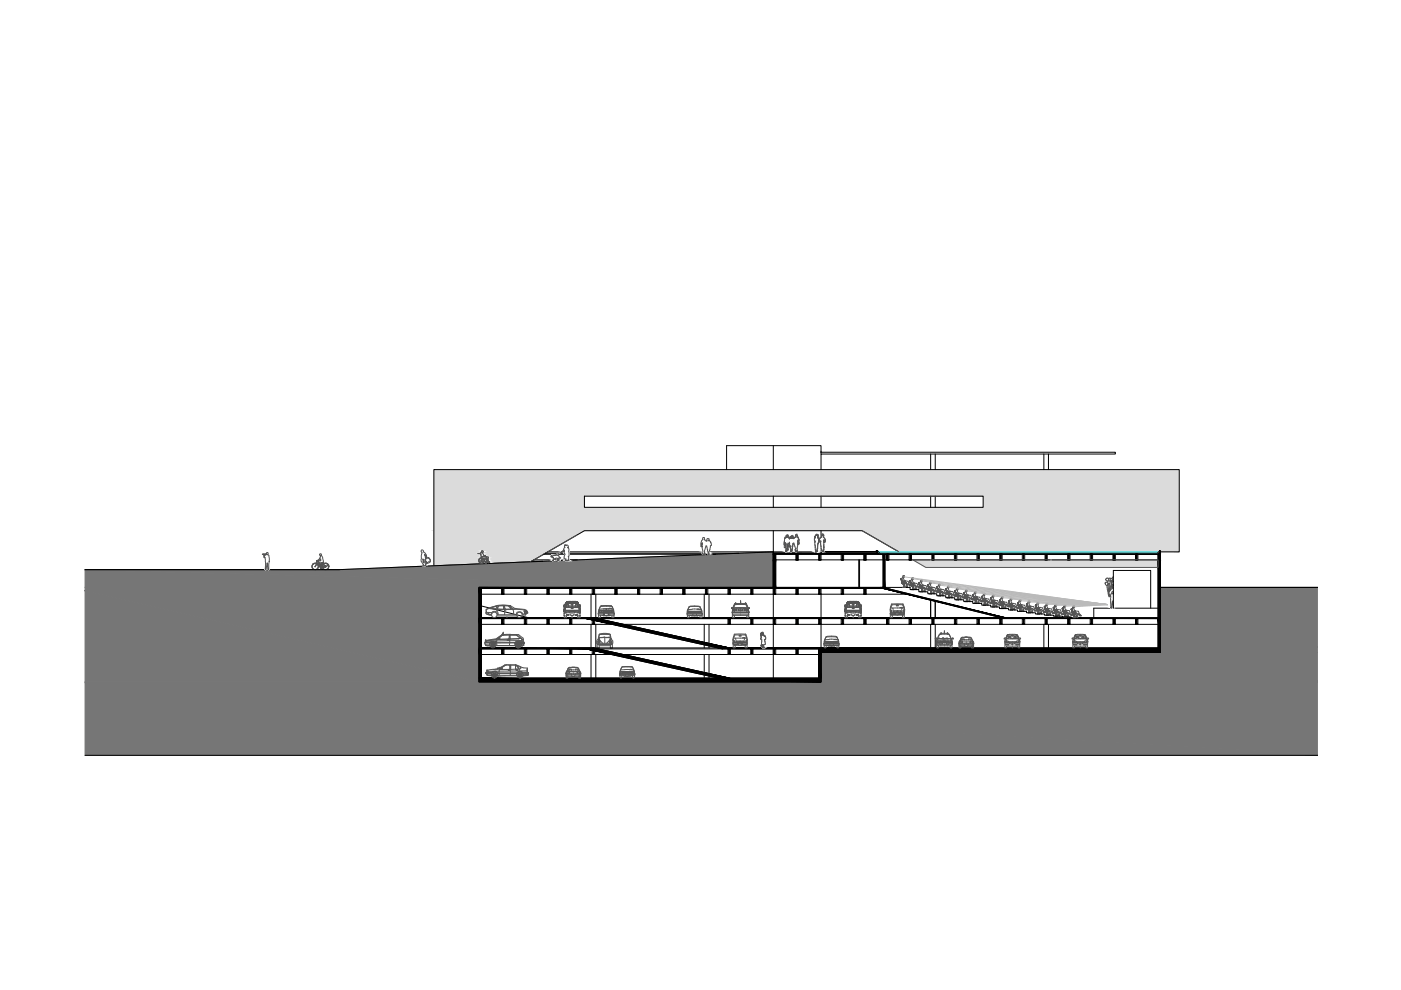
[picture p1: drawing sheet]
<svg xmlns="http://www.w3.org/2000/svg" width="297mm" height="210mm" viewBox="0 0 297 210" stroke-linecap="round" stroke-linejoin="round" font-family="sans-serif">
<!-- layer: PRO pessoas -->
<g fill="#dbdbdb" stroke="#dbdbdb" stroke-width=".21">
<path d="M92 112.5h31.9l-11.4 6.6z"/>
<path d="M92 99.6v5.6h158zM92 99.6h158v5.6z"/>
<path d="M208.4 105.2v2.4h41.6zM208.4 105.2h41.6v2.4z"/>
<path d="M92 105.2v2.4h31.9zM92 105.2h31.9v2.4z"/>
<path d="M92 107.6v4.9h158zM92 107.6h158v4.9z"/>
<path d="M182.8 112.5l7.8 4.5h59.4zM182.8 112.5h67.2v4.5z"/>
<path d="M92 112.5v6.6h20.5zM92 119.1h20.5l-20.5 .9z"/>
<path d="M193.5 118.7l2.8 1.6h49.2zM193.5 118.7h52v1.6z"/>
</g>
<!-- layer: VISTA 1 -->
<g fill="none" stroke="#000" stroke-width=".21">
<path d="M92 99.6h158v17.4h-59.4l-7.8-4.5h-58.9l-11.4 6.6-20.5 .9zM174.1 95.9v-1.4h-20v5.1M112.6 119h2.5M113.2 118.7h9.2M115.2 117.5h36.5M115.6 117.3h41M116.1 117h69.8h-11.8M123.9 105.2h84.5v2.4h-84.5zM164.5 118.7h22.7M168.7 117.5h.5v1.2h-.5zM173.6 117.5h.5v1.2h-.5zM178.4 117.5h.5v1.2h-.5z"/>
<path d="M183.1 117.5h.5v1.2h-.5zM187.6 118.7h9.6M188 117.5h.5v1.2h-.5zM192.7 117.5h.6v1.2h-.6zM197.6 117.5h.4v1.2h-.4zM197.6 118.7h25M202.4 117.5h.5v1.2h-.5zM207.1 117.5h.5v1.2h-.5zM212 117.5h.5v1.2h-.5zM216.7 117.5h.6v1.2h-.6zM221.6 117.5h.4v1.2h-.4zM223.1 118.7h22.9"/>
<path d="M226.4 117.5h.5v1.2h-.5zM231.1 117.5h.5v1.2h-.5zM236 117.5h.5v1.2h-.5zM240.7 117.5h.6v1.2h-.6zM102.1 126h90M102.1 132.4h143.4M102.1 138.8h72M102.1 128.5l10 2.5M106.3 124.8h.5v1.2h-.5zM106.3 131.1h.5v1.3h-.5zM106.3 137.6h.5v1.2h-.5zM111.2 124.8h.5v1.2h-.5z"/>
<path d="M111.2 131.1h.5v1.3h-.5zM111.2 137.6h.5v1.2h-.5zM116 124.8h.5v1.2h-.5zM116 131.1h.5v1.3h-.5zM116 137.6h.5v1.2h-.5zM120.8 124.8h.4v1.2h-.4zM120.8 131.1h.4v1.3h-.4zM120.8 137.6h.4v1.2h-.4zM125.6 137.6h.5v1.2h-.5zM125.6 131.1h.5v1.3h-.5zM125.6 124.8h.5v1.2h-.5zM125.8 137.4h26.5"/>
<path d="M126.7 137.6h26.5M130.3 124.8h.6v1.2h-.6zM135.2 124.8h.4v1.2h-.4zM140 124.8h.5v1.2h-.5zM144.7 124.8h.5v1.2h-.5zM149.6 124.8h.5v1.2h-.5zM154.3 124.8h.6v1.2h-.6zM154.3 131.1h.6v1.3h-.6zM154.3 137.6h.6v1.2h-.6zM159.2 124.8h.4v1.2h-.4zM159.2 131.1h.4v1.3h-.4zM159.2 137.6h.4v1.2h-.4z"/>
<path d="M164 124.8h.5v1.2h-.5zM164 131.1h.5v1.3h-.5zM164 137.6h.5v1.2h-.5zM168.7 131.1h.5v1.3h-.5zM168.7 124.8h.5v1.2h-.5zM168.7 137.6h.5v1.2h-.5zM173.6 124.8h.5v1.2h-.5zM173.6 131.1h.5v1.3h-.5zM173.6 137.6h.5v1.2h-.5zM178.4 124.8h.5v1.2h-.5zM178.4 131.1h.5v1.3h-.5zM183.1 124.8h.5v1.2h-.5z"/>
<path d="M183.1 131.1h.5v1.3h-.5zM188 131.1h.5v1.3h-.5zM192.7 131.1h.6v1.3h-.6zM197.6 131.1h.4v1.3h-.4zM202.4 131.1h.5v1.3h-.5zM207.1 131.1h.5v1.3h-.5zM212 131.1h.5v1.3h-.5zM216.7 131.1h.6v1.3h-.6zM221.6 131.1h.4v1.3h-.4zM226.4 131.1h.5v1.3h-.5zM231.1 131.1h.5v1.3h-.5zM236 131.1h.5v1.3h-.5z"/>
<path d="M236.1 120.9v8M240.7 131.1h.6v1.3h-.6z"/>
</g>
<!-- layer: HACHURAS -->
<g fill="#767676" stroke="#767676" stroke-width=".21">
<path d="M18 120.9l146 3.6h-146z"/>
<path d="M18 125.3l83.6 19.3h-83.6z"/>
<path d="M72 120.8h92v-3.8zM164 117v3.8z"/>
<path d="M18 120.9l146 3.6v-3.7zM18 120.8h146z"/>
<path d="M246 138.3l33.4-1.1v1.1zM246 124.5v13.8l33.4-1.1zM246 124.5h33.4v12.7z"/>
<path d="M174.1 144.6l105.3-.2v.2zM174.1 138.3v6.3l105.3-.2zM174.1 138.3h105.3v6.1z"/>
<path d="M18 125.3l83.6 19.3v-20.1zM18 124.5h83.6l-83.6 .8z"/>
<path d="M18 144.7l261.4 15.3v.1zM18 144.7v15.4h261.4z"/>
<path d="M18 144.7l261.4 15.3v-15.4zM18 144.6h261.4l-261.4 .1z"/>
</g>
<!-- layer: VISTA 2 -->
<g fill="none" stroke="#000" stroke-width=".21">
<path d="M168.7 117.5h.5M168.7 118.7h.5M169 117.5v1.2v-1.2M173.6 118.7h.2v-1.2v1.2h.3M173.6 117.5h.5M178.4 117.5h.5M178.4 118.7h.5M178.6 117.5v1.2v-1.2M183.1 117.5h.5M183.4 117.5v1.2h-.3M183.4 117.5v1.2h.2M188 117.5h.5"/>
<path d="M188 118.7h.5M188.2 117.5v1.2v-1.2M192.7 117.5h.6M192.7 118.7h.6M193 117.5v1.2v-1.2M197.6 117.5h.4M197.8 117.5v1.2h-.2M197.8 117.5v1.2h.2M202.4 117.5h.5M202.4 118.7h.5M202.6 117.5v1.2v-1.2M207.1 118.7h.3v-1.2v1.2h.2"/>
<path d="M207.1 117.5h.5M212 117.5h.5M212.2 117.5v1.2h-.2M212.2 117.5v1.2h.3M216.7 117.5h.6M216.7 118.7h.6M217 117.5v1.2v-1.2M221.6 117.5h.4M221.8 117.5v1.2h-.2M221.8 117.5v1.2h.2M226.4 117.5h.5M226.4 118.7h.5"/>
<path d="M226.6 117.5v1.2v-1.2M231.1 117.5h.5M231.1 118.7h.5M231.4 117.5v1.2v-1.2M236 117.5h.5M236.2 117.5v1.2h-.2M236.2 117.5v1.2h.3M240.7 117.5h.6M240.7 118.7h.6M241 117.5v1.2v-1.2M106.3 124.8h.5M106.3 125.9h.5"/>
<path d="M106.3 131.2h.5M106.3 132.3h.5M106.3 137.6h.5M106.3 138.7h.5M106.6 124.8v1.1v-1.1M106.6 131.2v1.1v-1.1M106.6 137.6v1.1v-1.1M111.2 124.8h.5M111.2 131.2h.5M111.2 137.6h.5M111.4 124.8v1.1h-.2M111.4 131.2v1.1h-.2"/>
<path d="M111.4 137.6v1.1h-.2M111.4 124.8v1.1h.3M111.4 131.2v1.1h.3M111.4 137.6v1.1h.3M116 124.8h.5M116 125.9h.5M116 131.2h.5M116 132.3h.5M116 137.6h.5M116 138.7h.5M116.2 124.8v1.1v-1.1M116.2 131.2v1.1v-1.1"/>
<path d="M116.2 137.6v1.1v-1.1M120.8 125.9h.2v-1.1v1.1h.2M120.8 132.3h.2v-1.1v1.1h.2M120.8 138.7h.2v-1.1v1.1h.2M120.8 124.8h.4M120.8 131.2h.4M120.8 137.6h.4M125.3 126v5M125.3 131.1v.3M125.3 132.4v5M125.3 138.8v5M125.6 137.6h.5"/>
<path d="M125.6 138.7h.5M125.6 131.2h.5M125.6 132.3h.5M125.6 124.8h.5M125.6 125.9h.5M125.8 137.6v1.1v-1.1M125.8 131.2v1.1v-1.1M125.8 124.8v1.1v-1.1M126.3 126v5M126.3 131.1v.5M126.3 132.4v5M126.3 138.8v5"/>
<path d="M130.3 124.8h.6M130.3 125.9h.6M130.6 124.8v1.1v-1.1M135.2 124.8h.4M135.4 124.8v1.1h-.2M135.4 124.8v1.1h.2M140 124.8h.5M140 125.9h.5M140.2 124.8v1.1v-1.1M144.7 124.8h.5M145 124.8v1.1h-.3M145 124.8v1.1h.2"/>
<path d="M149.3 126v5M149.3 132.4v5M149.3 138.8v5M149.6 125.9h.2v-1.1v1.1h.3M149.6 124.8h.5M150.3 126v5M150.3 132.4v5M150.3 138.8v5M154.3 124.8h.6M154.3 125.9h.6M154.3 131.2h.6M154.3 132.3h.6"/>
<path d="M154.3 137.6h.6M154.3 138.7h.6M154.6 124.8v1.1v-1.1M154.6 131.2v1.1v-1.1M154.6 137.6v1.1v-1.1M159.2 124.8h.4M159.2 131.2h.4M159.2 137.6h.4M159.4 124.8v1.1h-.2M159.4 131.2v1.1h-.2M159.4 137.6v1.1h-.2M159.4 124.8v1.1h.2"/>
<path d="M159.4 131.2v1.1h.2M159.4 137.6v1.1h.2M164 124.8h.5M164 125.9h.5M164 131.2h.5M164 132.3h.5M164 137.6h.5M164 138.7h.5M164.2 124.8v1.1v-1.1M164.2 131.2v1.1v-1.1M164.2 137.6v1.1v-1.1M168.7 131.2h.5"/>
<path d="M168.7 132.3h.5M168.7 124.8h.5M168.7 125.9h.5M168.7 137.6h.5M168.7 138.7h.5M169 131.2v1.1v-1.1M169 124.8v1.1v-1.1M169 137.6v1.1v-1.1M173.6 125.9h.2v-1.1v1.1h.3M173.6 132.3h.2v-1.1v1.1h.3M173.6 138.7h.2v-1.1v1.1h.3M173.6 124.8h.5"/>
<path d="M173.6 131.2h.5M173.6 137.6h.5M178.4 124.8h.5M178.4 125.9h.5M178.4 131.2h.5M178.4 132.3h.5M178.6 124.8v1.1v-1.1M178.6 131.2v1.1v-1.1M183.1 124.8h.5M183.1 131.2h.5M183.4 124.8v1.1h-.3M183.4 131.2v1.1h-.3"/>
<path d="M183.4 124.8v1.1h.2M183.4 131.2v1.1h.2M188 131.2h.5M188 132.3h.5M188.2 131.2v1.1v-1.1M192.7 131.2h.6M192.7 132.3h.6M193 131.2v1.1v-1.1M197.3 127.3v3.7M197.3 132.4v5M197.6 131.2h.4M197.8 131.2v1.1h-.2"/>
<path d="M197.8 131.2v1.1h.2M198.3 127.5v3.5M198.3 132.4v5M202.4 131.2h.5M202.4 132.3h.5M202.6 131.2v1.1v-1.1M207.1 132.3h.3v-1.1v1.1h.2M207.1 131.2h.5M212 131.2h.5M212.2 131.2v1.1h-.2M212.2 131.2v1.1h.3M216.7 131.2h.6"/>
<path d="M216.7 132.3h.6M217 131.2v1.1v-1.1M221.3 132.4v5M221.6 131.2h.4M221.8 131.2v1.1h-.2M221.8 131.2v1.1h.2M222.3 132.4v5M226.4 131.2h.5M226.4 132.3h.5M226.6 131.2v1.1v-1.1M231.1 131.2h.5M231.1 132.3h.5"/>
<path d="M231.4 131.2v1.1v-1.1M236 131.2h.5M236.2 131.2v1.1h-.2M236.2 131.2v1.1h.3M240.7 131.2h.6M240.7 132.3h.6M241 131.2v1.1v-1.1"/>
</g>
<!-- layer: EST -->
<g fill="none" stroke="#000" stroke-width=".21">
<path d="M164 117.5h82v-.7l-.6 .5h-58.8l-.5-.5h-.2v.5h-21.9v7.2M164.5 117.5v7M168.7 117.5h.5h-.2v1.2h.2h-.5h.3v-1.2zM173.6 117.5h.5h-.3v1.2h.3h-.5h.2v-1.2zM178.4 117.5h.5h-.3v1.2h.3h-.5h.2v-1.2zM183.1 117.5h.5h-.2v1.2h.2h-.5h.3v-1.2zM187.2 117.5v7M187.6 117.5v7.2M188 117.5h.5h-.3v1.2h.3h-.5h.2v-1.2zM192.7 117.5h.6h-.3v1.2h.3h-.6h.3v-1.2zM197.6 117.5h.4h-.2v1.2h.2h-.4h.2v-1.2zM202.4 117.5h.5h-.3v1.2h.3h-.5h.2v-1.2z"/>
<path d="M207.1 117.5h.5h-.2v1.2h.2h-.5h.3v-1.2zM212 117.5h.5h-.3v1.2h.3h-.5h.2v-1.2zM216.7 117.5h.6h-.3v1.2h.3h-.6h.3v-1.2zM221.6 117.5h.4h-.2v1.2h.2h-.4h.2v-1.2zM226.4 117.5h.5h-.3v1.2h.3h-.5h.2v-1.2zM231.1 117.5h.5h-.2v1.2h.2h-.5h.3v-1.2zM236 117.5h.5h-.3v1.2h.3h-.5h.2v-1.2zM240.7 117.5h.6h-.3v1.2h.3h-.6h.3v-1.2zM72 120.8h-54h54l92-3.8v7.5h-62.4v20.1h72.5v-6.3h71.9v-13.8h33.4h-33.4M102.1 131.1v6.3h23.7M102.1 124.8v6.2h143.4v-13.5h.5v20.1M102.1 124.8v6.2h61.9"/>
<path d="M102.1 124.8h85.1l25.1 6.2M106.3 124.8h.5h-.2v1.1l.2 .1h-.5l.3-.1v-1.1zM106.3 131.1l.3 .1v1.1l-.3 .1h.5l-.2-.1v-1.1l.2-.1-.5 .1M106.3 137.6h.5h-.2v1.1l.2 .1h-.5l.3-.1v-1.1zM111.2 124.8h.5h-.3v1.1l.3 .1h-.5l.2-.1v-1.1zM111.2 131.1l.2 .1v1.1l-.2 .1h.5l-.3-.1v-1.1l.3-.1-.5 .1M111.2 137.6h.5h-.3v1.1l.3 .1h-.5l.2-.1v-1.1zM116 124.8h.5h-.3v1.1l.3 .1h-.5l.2-.1v-1.1zM116 131.1l.2 .1v1.1l-.2 .1h.5l-.3-.1v-1.1l.3-.1-.5 .1M116 137.6h.5h-.3v1.1l.3 .1h-.5l.2-.1v-1.1zM120.8 124.8h.4h-.2v1.1l.2 .1h-.4l.2-.1v-1.1zM120.8 131.1l.2 .1v1.1l-.2 .1h.4l-.2-.1v-1.1l.2-.1-.4 .1"/>
<path d="M120.8 137.6h.4h-.2v1.1l.2 .1h-.4l.2-.1v-1.1zM124.2 131.1l29 6.5h20.4M125.6 137.6h.5h-.3v1.1l.3 .1h-.5l.2-.1v-1.1zM125.6 131.1l.2 .1v1.1l-.2 .1h.5l-.3-.1v-1.1l.3-.1-.5 .1M125.6 124.8h.5h-.3v1.1l.3 .1h-.5l.2-.1v-1.1zM125.8 131l28.8 6.4h90.9v-6.3h-143.4M125.8 137.4l28.8 6.4M130.3 124.8h.6h-.3v1.1l.3 .1h-.6l.3-.1v-1.1zM135.2 124.8h.4h-.2v1.1l.2 .1h-.4l.2-.1v-1.1zM140 124.8h.5h-.3v1.1l.3 .1h-.5l.2-.1v-1.1zM144.7 124.8h.5h-.2v1.1l.2 .1h-.5l.3-.1v-1.1zM149.6 124.8h.5h-.3v1.1l.3 .1h-.5l.2-.1v-1.1z"/>
<path d="M154.3 124.8h.6h-.3v1.1l.3 .1h-.6l.3-.1v-1.1zM154.3 131.1l.3 .1v1.1l-.3 .1h.6l-.3-.1v-1.1l.3-.1-.6 .1M154.3 137.6h.6h-.3v1.1l.3 .1h-.6l.3-.1v-1.1zM159.2 124.8h.4h-.2v1.1l.2 .1h-.4l.2-.1v-1.1zM159.2 131.1l.2 .1v1.1l-.2 .1h.4l-.2-.1v-1.1l.2-.1-.4 .1M159.2 137.6h.4h-.2v1.1l.2 .1h-.4l.2-.1v-1.1zM164 124.8h.5h-.3v1.1l.3 .1h-.5l.2-.1v-1.1zM164 131.1l.2 .1v1.1l-.2 .1h.5l-.3-.1v-1.1l.3-.1-.5 .1M164 137.6h.5h-.3v1.1l.3 .1h-.5l.2-.1v-1.1zM168.7 131.1l.3 .1v1.1l-.3 .1h.5l-.2-.1v-1.1l.2-.1-.5 .1M168.7 124.8h.5h-.2v1.1l.2 .1h-.5l.3-.1v-1.1zM168.7 137.6h.5h-.2v1.1l.2 .1h-.5l.3-.1v-1.1z"/>
<path d="M173.6 124.8h.5h-.3v1.1l.3 .1h-.5l.2-.1v-1.1zM173.6 131.1l.2 .1v1.1l-.2 .1h.5l-.3-.1v-1.1l.3-.1-.5 .1M173.6 137.6v6.2h-71.5v-6.2h22.1l28.1 6.2M173.6 137.6h.5h-.3v1.1l.3 .1h-.5l.2-.1v-1.1zM174.1 138.3h71.9M178.4 124.8h.5h-.3v1.1l.3 .1h-.5l.2-.1v-1.1zM178.4 131.1l.2 .1v1.1l-.2 .1h.5l-.3-.1v-1.1l.3-.1-.5 .1M183.1 124.8h.5h-.2v1.1l.2 .1h-.5l.3-.1v-1.1zM183.1 131.1l.3 .1v1.1l-.3 .1h.5l-.2-.1v-1.1l.2-.1-.5 .1M187.2 124.5h-85.6v20.1h72.5v-7M187.2 124.5l26 6.5M188 131.1l.2 .1v1.1l-.2 .1h.5l-.3-.1v-1.1l.3-.1-.5 .1"/>
<path d="M192.7 131.1l.3 .1v1.1l-.3 .1h.6l-.3-.1v-1.1l.3-.1-.6 .1M197.6 131.1l.2 .1v1.1l-.2 .1h.4l-.2-.1v-1.1l.2-.1-.4 .1M202.4 131.1l.2 .1v1.1l-.2 .1h.5l-.3-.1v-1.1l.3-.1-.5 .1M207.1 131.1l.3 .1v1.1l-.3 .1h.5l-.2-.1v-1.1l.2-.1-.5 .1M212 131.1l.2 .1v1.1l-.2 .1h.5l-.3-.1v-1.1l.3-.1-.5 .1M216.7 131.1l.3 .1v1.1l-.3 .1h.6l-.3-.1v-1.1l.3-.1-.6 .1M221.6 131.1l.2 .1v1.1l-.2 .1h.4l-.2-.1v-1.1l.2-.1-.4 .1M226.4 131.1l.2 .1v1.1l-.2 .1h.5l-.3-.1v-1.1l.3-.1-.5 .1M231.1 131.1l.3 .1v1.1l-.3 .1h.5l-.2-.1v-1.1l.2-.1-.5 .1M236 131.1l.2 .1v1.1l-.2 .1h.5l-.3-.1v-1.1l.3-.1-.5 .1M240.7 131.1l.3 .1v1.1l-.3 .1h.6l-.3-.1v-1.1l.3-.1-.6 .1M18 160.1h261.4"/>
</g>
<!-- layer: 0 -->
<path d="M245.5 128.9h-13.6v2.1" fill="none" stroke="#000" stroke-width=".21"/>
<!-- layer: PRO pessoas -->
<g fill="#fffffe" stroke="#fffffe" stroke-width=".21">
<path d="M67.8 117.6h.4z"/>
<path d="M67.9 118.4h.5z"/>
<path d="M67.6 119h1z"/>
<path d="M67.7 119.5h.3z"/>
<path d="M102.2 116.8h.2z"/>
<path d="M102.1 117.1h.3z"/>
<path d="M102.7 117.9h.2z"/>
<path d="M103.1 118h.3z"/>
<path d="M102 118h.2z"/>
<path d="M103.2 118.2h.1z"/>
<path d="M103.4 118.8h.1z"/>
<path d="M102.9 118h.1z"/>
<path d="M102.4 118h.2z"/>
<path d="M102.3 118.3h.8z"/>
<path d="M89.4 116.6h.2z"/>
<path d="M89.5 117.1h.5z"/>
<path d="M89.5 117.3h.6z"/>
<path d="M90.6 118.3h.3z"/>
<path d="M89.4 118.4h.8z"/>
<path d="M90.3 118.4h.7z"/>
<path d="M90.3 119.5h.2z"/>
<path d="M89.8 119.9h.5z"/>
<path d="M118.7 117.3l.1-.1z"/>
<path d="M118.4 117.3h.1z"/>
<path d="M117.9 117.6l.2-.1z"/>
<path d="M117.6 117.7l.1-.1z"/>
<path d="M117.5 117.8h.1z"/>
<path d="M116.9 118.1h.1z"/>
<path d="M117.1 118.2h.1z"/>
<path d="M119.9 118.5h.1z"/>
<path d="M118.2 118.7h.2z"/>
<path d="M118.4 118.8h.1z"/>
<path d="M168.7 113.4h.2z"/>
<path d="M174.4 113.4h.1z"/>
<path d="M172.9 113.5h.2z"/>
<path d="M167.9 113.6h.1z"/>
<path d="M174.8 115h.1z"/>
<path d="M169.2 115.4h.2z"/>
<path d="M166.3 115.5h.1z"/>
<path d="M167 116.6h.1z"/>
<path d="M173.2 116.9h.1z"/>
<path d="M172.9 117.1h.1z"/>
<path d="M172.9 117.1h.2z"/>
<path d="M161.3 134.4h.5z"/>
<path d="M161.3 134.5h.1z"/>
<path d="M161.3 134.7h.6z"/>
<path d="M161.2 135.4h1.1z"/>
<path d="M161.5 137l.2 .1z"/>
<path d="M161.7 137.2h.2z"/>
<path d="M149.1 114h.2z"/>
<path d="M150 114.2h.2z"/>
<path d="M149.8 114.8h.8z"/>
<path d="M148.7 115h2z"/>
<path d="M148.6 115.9h.2z"/>
<path d="M149.9 116h.7z"/>
<path d="M150.1 117h.2z"/>
<path d="M56.6 117.1h.1z"/>
<path d="M56.5 117.3h.4z"/>
<path d="M55.6 117.5h.2z"/>
<path d="M56.1 117.9h.9z"/>
<path d="M56 118.2h.1z"/>
<path d="M56.8 120.8h.2z"/>
<path d="M235.8 125.4h.1z"/>
<path d="M235 126.1h.2z"/>
<path d="M235.5 127.1h.6z"/>
<path d="M235.5 128.8h.2z"/>
<path d="M235.5 128.9h.2z"/>
<path d="M67.9 117.4h.1zM67.9 117.4h.1zM67.9 117.4h.1z"/>
<path d="M67.8 117.4h.3zM67.9 117.4h.2z"/>
<path d="M67.8 117.5h.3zM67.8 117.5h.3zM67.8 117.5h.3zM67.8 117.4l.3 .1z"/>
<path d="M67.7 117.6h.5zM67.8 117.5l.4 .1zM67.8 117.5l.4 .1z"/>
<path d="M67.7 117.6h.5zM67.8 117.6h.4zM67.8 117.6h.4z"/>
<path d="M67.8 117.6h.4zM67.8 117.6h.4zM67.8 117.6h.4z"/>
<path d="M67.8 117.6l.3 .1zM67.8 117.6h.4z"/>
<path d="M67.8 117.7h.4zM67.8 117.7h.4z"/>
<path d="M67.8 117.8h.4zM67.8 117.8h.4zM67.8 117.7l.4 .1zM67.8 117.7l.4 .1z"/>
<path d="M67.8 117.8h.4zM67.8 117.8h.4z"/>
<path d="M67.9 117.8h.3zM67.9 117.8h.3z"/>
<path d="M68 117.8l.2 .1zM68 117.8l.2 .1z"/>
<path d="M68 117.9l-.1 .1h.4zM68 117.9l.3 .1z"/>
<path d="M67.9 118.1h.5zM67.9 118l.5 .1z"/>
<path d="M67.9 118.1l.5 .1zM67.9 118.1l.5 .1z"/>
<path d="M67.9 118.2h.5zM67.9 118.2h.5z"/>
<path d="M67.9 118.2l.5 .1zM67.9 118.2l.5 .1z"/>
<path d="M67.9 118.3h.5zM67.9 118.3h.5zM67.9 118.3h.5zM67.9 118.3h.5z"/>
<path d="M67.8 118.4h.6zM67.9 118.3l.5 .1zM67.9 118.3l.5 .1z"/>
<path d="M67.8 118.4h.6zM67.8 118.4h.6z"/>
<path d="M67.7 118.4h.8zM67.8 118.4h.7z"/>
<path d="M67.7 118.4l.8 .1zM67.7 118.4l.8 .1z"/>
<path d="M67.7 118.5h.2zM67.7 118.5h.3z"/>
<path d="M68 118.5h.5zM68 118.5h.5z"/>
<path d="M67.6 118.6h.3zM67.6 118.6h.3zM67.6 118.6h.3zM67.6 118.6h.3zM67.6 118.6h.3zM67.7 118.5h.2z"/>
<path d="M67.6 118.6h.2zM67.6 118.6h.3z"/>
<path d="M67.6 118.6l.2 .1zM67.6 118.6h.2z"/>
<path d="M68 118.5v.2h.5zM68 118.5h.5v.2z"/>
<path d="M67.5 118.7h.2zM67.5 118.7h.3z"/>
<path d="M68 118.7h.5zM68 118.7h.5z"/>
<path d="M67.4 118.7h.2zM67.5 118.7h.2z"/>
<path d="M67.4 118.8h.2zM67.4 118.7h.2z"/>
<path d="M67.3 118.8h.2zM67.3 118.8h.2zM67.3 118.8h.2zM67.4 118.8h.2z"/>
<path d="M67.3 118.8h.2zM67.3 118.8h.2z"/>
<path d="M68 118.7l.5 .1zM68 118.7l.5 .1z"/>
<path d="M67.2 118.8h.2zM67.3 118.8h.2z"/>
<path d="M68 118.8l.5 .1zM68 118.8l.5 .1z"/>
<path d="M67.2 118.8l.2 .1zM67.2 118.8h.2z"/>
<path d="M67.9 118.9h.6zM68 118.9h.5z"/>
<path d="M67.5 119h1.1zM67.6 119h1l-.7-.1zM67.9 118.9h.6l.1 .1z"/>
<path d="M67.5 119h1.1zM67.5 119h1.1z"/>
<path d="M67.5 119v.2h1zM67.5 119h1.1l-.1 .2z"/>
<path d="M67.5 119.2h1zM67.5 119.2h1z"/>
<path d="M67.6 119.2l.9 .1zM67.6 119.2l.9 .1z"/>
<path d="M67.6 119.3h.8zM67.6 119.3h.9z"/>
<path d="M67.6 119.4h.6zM67.6 119.4h.6zM67.6 119.3v.1h.6zM67.6 119.3h.7l-.1 .1z"/>
<path d="M67.6 119.4h.6zM67.6 119.4h.6z"/>
<path d="M67.7 119.5h.3zM67.8 119.4l-.1 .1h.3zM67.8 119.4h.4l-.2 .1z"/>
<path d="M67.7 119.6h.2zM67.7 119.6h.2zM67.7 119.5l.2 .1zM67.7 119.5h.3z"/>
<path d="M67.6 119.6h.4zM67.7 119.6h.3z"/>
<path d="M67.6 119.6l.2 .2h.3zM67.6 119.6h.4l.1 .2z"/>
<path d="M67.8 119.8l.3 .1zM67.8 119.8l.3 .1z"/>
<path d="M67.9 119.9l.3 .2zM67.9 119.9h.2l.1 .2z"/>
<path d="M68.1 120.2h.2zM68.1 120.2h.2zM68.1 120.2h.2zM68.1 120.2h.2zM68.1 120.2h.2zM68.1 120.2h.2zM68.1 120.1l.2 .1zM68.1 120.1l.2 .1z"/>
<path d="M68.1 120.2l.2 .1zM68.1 120.2l.2 .1z"/>
<path d="M68.1 120.3h.2zM68.1 120.3h.2z"/>
<path d="M68.1 120.3h.1zM68.1 120.3h.2z"/>
<path d="M68.1 120.3l-.1 .1zM68.1 120.3h.1l-.1 .1z"/>
<path d="M102.1 116.8h.3zM102.1 116.8h.3zM102.1 116.8h.3zM102.2 116.8h.2z"/>
<path d="M102.1 116.9h.3zM102.1 116.9h.3zM102.1 116.8l.3 .1zM102.1 116.8l.3 .1z"/>
<path d="M102.1 116.9l.3 .1zM102.1 116.9h.3z"/>
<path d="M102.1 117h.3zM102.1 117h.3z"/>
<path d="M102.1 117l.3 .1zM102.1 117l.3 .1z"/>
<path d="M102.1 117.1h.3zM102.1 117.1h.3z"/>
<path d="M102.1 117.1h.3zM102.1 117.1h.3zM102.1 117.1h.3zM102.1 117.1h.3z"/>
<path d="M102 117.1h.4zM102.1 117.1h.3zM102.1 117.1h.3z"/>
<path d="M102 117.1h.4zM102 117.1h.4z"/>
<path d="M102 117.1h.3zM102 117.1h.4z"/>
<path d="M102 117.1h.3zM102 117.1h.3z"/>
<path d="M102 117.1l.2 .1zM102 117.1h.3z"/>
<path d="M101.9 117.2h.3zM102 117.2h.2z"/>
<path d="M101.9 117.2h.4zM101.9 117.2h.4z"/>
<path d="M101.9 117.3h.4zM101.9 117.3h.4zM101.9 117.2l.4 .1zM101.9 117.2l.4 .1z"/>
<path d="M101.9 117.3h.5zM101.9 117.3h.5z"/>
<path d="M101.9 117.3l.5 .1zM101.9 117.3l.5 .1z"/>
<path d="M101.9 117.4h.5zM101.9 117.4h.5z"/>
<path d="M101.9 117.5h.5zM101.9 117.5h.5zM101.9 117.4l.5 .1zM101.9 117.4l.5 .1z"/>
<path d="M101.9 117.5h.5zM101.9 117.5h.5z"/>
<path d="M101.9 117.5l.1 .1h.5zM101.9 117.5h.5l.1 .1z"/>
<path d="M102 117.6v.2h.6zM102 117.6h.5l.1 .2z"/>
<path d="M102 117.8l.7 .1zM102 117.8l.7 .1z"/>
<path d="M102.7 117.9h.2zM102.7 117.9h.2z"/>
<path d="M102 117.9h.7zM102 117.9h.7z"/>
<path d="M102 117.9h.9zM102 117.9h.9z"/>
<path d="M102 117.9h.9zM102 117.9h.9z"/>
<path d="M102 117.9h.9zM102 117.9h.9z"/>
<path d="M102 117.9l.3 .1zM102 117.9h.8z"/>
<path d="M102 118h.3zM102 118h.3z"/>
<path d="M102 118h.2zM102 118h.3z"/>
<path d="M102 118h.3zM102 118h.3z"/>
<path d="M102 118h.2zM102 118h.3z"/>
<path d="M103.1 118l.4 .1zM103.1 118l.4 .1z"/>
<path d="M103.1 118.1h.4zM103.1 118.1h.4z"/>
<path d="M103.2 118.2h.4zM103.2 118.2h.4zM103.1 118.1l.5 .1zM103.1 118.1l.5 .1z"/>
<path d="M103.2 118.2h.4zM103.2 118.2h.4z"/>
<path d="M103.3 118.2h.2zM103.3 118.2h.3z"/>
<path d="M103.3 118.4h.2zM103.3 118.4h.2zM103.3 118.2v.2h.2zM103.3 118.2h.2v.2z"/>
<path d="M103.3 118.4h.2zM103.3 118.4h.2z"/>
<path d="M103.3 118.5h.2zM103.3 118.5h.2zM103.3 118.4l.2 .1zM103.3 118.4l.2 .1z"/>
<path d="M103.3 118.5h.2zM103.3 118.5h.2z"/>
<path d="M103.3 118.5l.2 .1zM103.3 118.5l.2 .1z"/>
<path d="M103.3 118.7h.2zM103.3 118.7h.2zM103.3 118.6l.2 .1zM103.3 118.6l.2 .1z"/>
<path d="M103.3 118.7h.2zM103.3 118.7h.2z"/>
<path d="M103.4 118.8h.1zM103.4 118.7l.1 .1zM103.4 118.7l.1 .1z"/>
<path d="M103.4 118.8l.1 .1zM103.4 118.8l.1 .1z"/>
<path d="M103.4 118.9h.2zM103.4 118.9h.2zM103.4 118.9h.2zM103.4 118.9h.2z"/>
<path d="M103.4 118.9l.2 .1zM103.4 118.9l.2 .1z"/>
<path d="M103.5 119h.1zM103.5 119h.1z"/>
<path d="M103.4 119l.2 .1zM103.4 119l.2 .1z"/>
<path d="M103.4 119.1h.3zM103.4 119.1h.3z"/>
<path d="M103.4 119.1h.3zM103.4 119.1h.3zM103.4 119.1h.3zM103.4 119.1h.3z"/>
<path d="M103.4 119.1h.3zM103.4 119.1h.3zM103.4 119.1h.3zM103.4 119.1h.3z"/>
<path d="M103.4 119.1h.4zM103.4 119.1h.4z"/>
<path d="M103.4 119.1l.4 .1zM103.4 119.1l.4 .1z"/>
<path d="M103.7 119.2h.2zM103.7 119.2h.2zM103.4 119.2h.5zM103.4 119.2h.5z"/>
<path d="M103.7 119.2h.2zM103.7 119.2h.2zM103.7 119.2h.2zM103.7 119.2h.2z"/>
<path d="M103.7 119.2h.1zM103.7 119.2h.2z"/>
<path d="M102.8 118h.2zM102.9 118h.1z"/>
<path d="M102.3 118h.3zM102.4 118h.2z"/>
<path d="M102.7 118.1h.4zM102.8 118l.3 .1z"/>
<path d="M102.1 118.1h.5zM102.2 118l.4 .1z"/>
<path d="M102.6 118.1h.5zM102.7 118.1h.4z"/>
<path d="M102.1 118.1h.5zM102.1 118.1h.5z"/>
<path d="M102.1 118.1h1zM102.1 118.1h1z"/>
<path d="M102.1 118.1h1zM102.1 118.1h1z"/>
<path d="M102.1 118.1l1 .1zM102.1 118.1l1 .1z"/>
<path d="M102.1 118.2h1zM102.1 118.2h1z"/>
<path d="M102.3 118.3h.8zM102.1 118.2l1 .1zM102.1 118.2l1 .1z"/>
<path d="M102.3 118.3h.8zM102.4 118.3h.7z"/>
<path d="M89.4 116.6h.3zM89.4 116.6h.3z"/>
<path d="M89.4 116.6l.3 .1zM89.4 116.6l.3 .1z"/>
<path d="M89.3 116.7h.4zM89.4 116.7h.3z"/>
<path d="M89.3 116.7l.4 .1zM89.3 116.7l.4 .1z"/>
<path d="M89.3 116.8h.5zM89.3 116.8h.5z"/>
<path d="M89.3 116.8h.5zM89.3 116.8h.5z"/>
<path d="M89.3 116.9h.5zM89.3 116.9h.5zM89.3 116.8l.5 .1zM89.3 116.8l.5 .1z"/>
<path d="M89.3 116.9l.4 .1zM89.3 116.9h.5z"/>
<path d="M89.3 117h.5zM89.3 117h.5z"/>
<path d="M89.3 117h.5zM89.3 117h.5z"/>
<path d="M89.4 117l.4 .1zM89.4 117l.4 .1z"/>
<path d="M89.4 117.1h.6zM89.4 117.1h.6z"/>
<path d="M89.5 117.1h.5zM89.4 117.1h.6zM89.4 117.1h.6z"/>
<path d="M89.5 117.1l.5 .1zM89.5 117.1l.5 .1z"/>
<path d="M89.5 117.3h.6zM89.5 117.2l.6 .1zM89.5 117.2l.6 .1z"/>
<path d="M89.5 117.3h.7zM89.5 117.3h.7z"/>
<path d="M89.4 117.3l.9 .1zM89.4 117.3l.9 .1z"/>
<path d="M89.4 117.4l.9 .1zM89.4 117.4l.9 .1z"/>
<path d="M89.4 117.5h.9zM89.4 117.5h.9zM89.4 117.5h.9zM89.4 117.5h.9z"/>
<path d="M89.4 117.5h.9zM89.4 117.5h.9z"/>
<path d="M89.4 117.5l.6 .1zM89.4 117.5l.6 .1z"/>
<path d="M89.4 117.6h.6zM89.4 117.6h.6z"/>
<path d="M90 117.5l.4 .1zM90 117.5h.3l.1 .1z"/>
<path d="M90.1 117.6l.3 .1zM90.1 117.6l.3 .1z"/>
<path d="M89.4 117.6l-.1 .2h.8zM89.4 117.6h.6l.1 .2z"/>
<path d="M90.1 117.7l.3 .1zM90.1 117.7l.3 .1z"/>
<path d="M89.3 117.8h.8zM89.3 117.8h.8z"/>
<path d="M90.3 117.8l.1 .1zM90.3 117.8l.1 .1z"/>
<path d="M89.3 117.8v.1h.9zM89.3 117.8h.8l.1 .1z"/>
<path d="M90.3 117.9l.2 .1zM90.3 117.9l.2 .1z"/>
<path d="M90.3 118l.2 .1zM90.3 118l.2 .1z"/>
<path d="M89.3 117.9v.2h.9zM89.3 117.9h.9v.2z"/>
<path d="M89.3 118.1v.1h.9zM89.3 118.1h.9v.1z"/>
<path d="M90.3 118.1l.2 .1zM90.3 118.1l.2 .1z"/>
<path d="M90.3 118.2h.3zM90.3 118.2h.3z"/>
<path d="M90.3 118.2l.3 .1zM90.3 118.2l.3 .1z"/>
<path d="M90.6 118.3h.4zM90.8 118.2l.2 .1z"/>
<path d="M90.6 118.3h.3zM90.6 118.3h.4z"/>
<path d="M90.3 118.3h.3zM90.3 118.3h.3z"/>
<path d="M90.6 118.3h.3zM90.8 118.3h.1z"/>
<path d="M90.3 118.3h.5zM90.3 118.3h.5z"/>
<path d="M90.3 118.3l.6 .1zM90.3 118.3l.6 .1z"/>
<path d="M89.3 118.4h.9zM89.3 118.2l.1 .2h.8zM89.3 118.2h.9v.2z"/>
<path d="M90.3 118.4h.7zM90.3 118.4h.7zM90.3 118.4h.7z"/>
<path d="M89.3 118.4v.1h1zM89.3 118.4h.9l.1 .1z"/>
<path d="M90.3 118.5h.8zM90.4 118.4l.7 .1z"/>
<path d="M89.3 118.5h1zM89.3 118.5h1z"/>
<path d="M90.3 118.5l.8 .1zM90.3 118.5l.8 .1z"/>
<path d="M89.3 118.5l1 .1zM89.3 118.5l1 .1z"/>
<path d="M89.3 118.6h.9zM89.3 118.6h1z"/>
<path d="M91.1 118.6h.1zM91.1 118.6h.1z"/>
<path d="M90.2 118.6h.9zM90.3 118.6h.8z"/>
<path d="M89.3 118.6h.9zM89.3 118.6h.9z"/>
<path d="M90.2 118.6l-.1 .1h1zM90.2 118.6l.9 .1z"/>
<path d="M89.3 118.6l.8 .1zM89.3 118.6h.9z"/>
<path d="M90.1 118.7h1zM90.1 118.7h1z"/>
<path d="M89.3 118.7h.8zM89.3 118.7h.8z"/>
<path d="M91.1 118.6l.2 .1zM91.1 118.6l.2 .1z"/>
<path d="M89.3 118.7h.8zM89.3 118.7h.8zM89.3 118.7h.8zM89.3 118.7h.8z"/>
<path d="M90.1 118.7l1.1 .1zM90.1 118.7l1.1 .1z"/>
<path d="M89.3 118.7l.8 .1zM89.3 118.7l.8 .1z"/>
<path d="M90.2 118.8h1zM90.2 118.8h1z"/>
<path d="M89.3 118.8h.8zM89.3 118.8h.8z"/>
<path d="M90.2 118.8l1.1 .1zM90.2 118.8l1.1 .1z"/>
<path d="M89.3 118.8l.8 .1zM89.3 118.8l.8 .1z"/>
<path d="M90.3 118.9l.9 .1zM90.3 118.9h1z"/>
<path d="M90.1 119h.2zM90.1 119h.2zM90.1 118.8v.2h.2zM90.1 118.8l.2 .2z"/>
<path d="M89.3 118.9l.8 .1zM89.3 118.9l.8 .1z"/>
<path d="M90.1 119h.2zM90.1 119h.2z"/>
<path d="M89.3 119h.8zM89.3 119h.8z"/>
<path d="M89.3 119h.8zM89.3 119h.8z"/>
<path d="M90.1 119h.2zM90.1 119h.2z"/>
<path d="M91.1 119h.2l-.1-.1zM91.2 118.9l.1 .1z"/>
<path d="M90.1 119h.2zM90.1 119h.2z"/>
<path d="M90.1 119l.2 .1zM90.1 119l.2 .1z"/>
<path d="M91 119.1h.3zM91.1 119l.2 .1z"/>
<path d="M90.1 119.1h.2zM90.1 119.1h.2z"/>
<path d="M89.3 119l.8 .1zM89.3 119l.8 .1z"/>
<path d="M90.9 119.1h.3zM91 119.1h.3z"/>
<path d="M90.3 119v.1h.6zM90.3 119h.9l-.3 .1z"/>
<path d="M90.1 119.1h.2zM90.1 119.1h.2z"/>
<path d="M89.3 119.1h.8zM89.3 119.1h.8z"/>
<path d="M90.9 119.1h.3zM90.9 119.1h.3z"/>
<path d="M90.3 119.1h.6zM90.3 119.1h.6z"/>
<path d="M89.3 119.1h.8zM89.3 119.1h.8z"/>
<path d="M90.1 119.1h.2zM90.1 119.1h.2z"/>
<path d="M89.4 119.1h.7zM89.4 119.1h.7z"/>
<path d="M89.4 119.1l.7 .1zM89.4 119.1l.7 .1z"/>
<path d="M90.8 119.2h.4zM90.9 119.1h.3z"/>
<path d="M90.1 119.1l.2 .1zM90.1 119.1l.2 .1z"/>
<path d="M89.4 119.2h.7zM89.4 119.2h.7z"/>
<path d="M90.3 119.1l.2 .2zM90.3 119.1l.2 .2z"/>
<path d="M90.1 119.2l.2 .1zM90.1 119.2l.2 .1z"/>
<path d="M89.5 119.3h.6zM89.5 119.3h.6zM89.4 119.2l.7 .1zM89.4 119.2l.7 .1z"/>
<path d="M90.6 119.3h.5l-.3-.1zM90.8 119.2h.4l-.1 .1z"/>
<path d="M90.6 119.3h.4zM90.6 119.3h.5z"/>
<path d="M90.4 119.1l.2 .2zM90.4 119.1h.5l-.3 .2z"/>
<path d="M90.3 119.3h.2zM90.3 119.3h.2z"/>
<path d="M90.1 119.3h.2zM90.1 119.3h.2z"/>
<path d="M89.5 119.3h.6zM89.5 119.3h.6z"/>
<path d="M90.5 119.3h.4zM90.6 119.3h.4z"/>
<path d="M90.3 119.3h.2zM90.3 119.3h.2z"/>
<path d="M90.1 119.3h.2zM90.1 119.3h.2z"/>
<path d="M89.5 119.3h.7zM89.5 119.3h.7z"/>
<path d="M90.3 119.3h.6zM90.3 119.3h.6z"/>
<path d="M90.3 119.3l.5 .1zM90.3 119.3h.6z"/>
<path d="M90.2 119.3l.1 .1zM90.2 119.3l.1 .1z"/>
<path d="M90.3 119.4h.5zM90.3 119.4h.5z"/>
<path d="M90.2 119.4h.1zM90.2 119.4h.1z"/>
<path d="M89.5 119.3l.7 .1zM89.5 119.3l.7 .1z"/>
<path d="M90.3 119.4h.5zM90.3 119.4h.5z"/>
<path d="M89.5 119.4h.7zM89.5 119.4h.7z"/>
<path d="M90.3 119.4h.4zM90.3 119.4h.5z"/>
<path d="M90.2 119.4h.1zM90.2 119.4h.1z"/>
<path d="M90.3 119.4h.3zM90.3 119.4h.4z"/>
<path d="M90.2 119.4h.1zM90.2 119.4h.1z"/>
<path d="M90.3 119.4l.3 .1zM90.3 119.4h.3z"/>
<path d="M89.6 119.4l.7 .1zM89.6 119.4l.7 .1z"/>
<path d="M90.3 119.5h.2zM90.3 119.5h.3z"/>
<path d="M89.6 119.5h.7zM89.6 119.5h.7z"/>
<path d="M89.6 119.5h.7zM89.6 119.5h.7z"/>
<path d="M89.6 119.5h.7zM89.6 119.5h.7z"/>
<path d="M89.7 119.5l.6 .1zM89.7 119.5h.6z"/>
<path d="M89.7 119.6l.6 .1zM89.7 119.6l.6 .1z"/>
<path d="M89.7 119.7h.6zM89.7 119.7h.6z"/>
<path d="M89.8 119.7h.5zM89.8 119.7h.5z"/>
<path d="M89.8 119.7l.4 .1zM89.8 119.7h.5z"/>
<path d="M89.8 119.8h.5zM89.8 119.8h.5zM89.8 119.8h.5zM89.8 119.8h.5z"/>
<path d="M89.7 119.9h.6zM89.8 119.8l.5 .1zM89.8 119.8l.5 .1z"/>
<path d="M89.7 119.9h.6zM89.7 119.9h.6z"/>
<path d="M89.7 120h.5zM89.7 119.9h.6z"/>
<path d="M117 117.7h.1zM117 117.7h.1z"/>
<path d="M117 117.7h.1zM117 117.7h.1z"/>
<path d="M117 117.7h.1zM117 117.7h.1z"/>
<path d="M117 117.7h.2zM117 117.7h.2z"/>
<path d="M117 117.7h.2zM117 117.7h.2z"/>
<path d="M116.9 117.7h.3zM117 117.7h.2z"/>
<path d="M118 117.7h.1zM118 117.7h.1z"/>
<path d="M116.9 117.7h.4zM116.9 117.7h.4z"/>
<path d="M117.9 117.7h.3zM118 117.7h.2z"/>
<path d="M117.9 117.7h.3zM117.9 117.7h.3z"/>
<path d="M116.9 117.7h.4zM116.9 117.7h.4z"/>
<path d="M117.9 117.7h.3zM117.9 117.7h.3z"/>
<path d="M117.9 117.7h.3zM117.9 117.7h.3z"/>
<path d="M116.9 117.7h.4zM116.9 117.7h.4z"/>
<path d="M117.8 117.8h.4zM117.9 117.7l.3 .1z"/>
<path d="M116.9 117.7l.4 .1zM116.9 117.7l.4 .1z"/>
<path d="M117.8 117.8h.4zM117.8 117.8h.4z"/>
<path d="M116.9 117.8h.5zM116.9 117.8h.5z"/>
<path d="M116.9 117.8h.5zM116.9 117.8h.5z"/>
<path d="M117.8 117.8h.5zM117.8 117.8h.5z"/>
<path d="M116.9 117.8h.5zM116.9 117.8h.5z"/>
<path d="M117.7 117.8h.6zM117.8 117.8h.5z"/>
<path d="M116.9 117.8h.6zM116.9 117.8h.6z"/>
<path d="M117.7 117.8h.6zM117.7 117.8h.6z"/>
<path d="M116.9 117.8h.6zM116.9 117.8h.6z"/>
<path d="M116.9 117.8h1.4zM116.9 117.8h1.4z"/>
<path d="M116.9 117.8h1.4zM116.9 117.8h1.4z"/>
<path d="M116.9 117.8h1.5zM116.9 117.8h1.5z"/>
<path d="M116.9 117.8h1.5zM116.9 117.8h1.5z"/>
<path d="M116.9 117.8h1.5zM116.9 117.8h1.5z"/>
<path d="M116.9 117.8h1.5zM116.9 117.8h1.5z"/>
<path d="M116.9 117.8l1.5 .1zM116.9 117.8l1.5 .1z"/>
<path d="M116.8 117.9h1.7zM116.9 117.9h1.6z"/>
<path d="M116.8 117.9h1.7zM116.8 117.9h1.7z"/>
<path d="M116.8 117.9h1.7zM116.8 117.9h1.7z"/>
<path d="M116.8 117.9h1.7zM116.8 117.9h1.7z"/>
<path d="M116.8 117.9h1.7zM116.8 117.9h1.7z"/>
<path d="M116.8 117.9h1.7zM116.8 117.9h1.7z"/>
<path d="M116.8 117.9h1.7zM116.8 117.9h1.7z"/>
<path d="M116.8 118h1.7zM116.8 117.9l1.7 .1z"/>
<path d="M116.8 118h1.7zM116.8 118h1.7z"/>
<path d="M117.1 118h1.4zM117.1 118h1.4z"/>
<path d="M116.8 118h.3zM116.8 118h.3z"/>
<path d="M116.8 118h.3zM116.8 118h.3z"/>
<path d="M116.8 118h.3zM116.8 118h.3z"/>
<path d="M117.1 118h1.5zM117.1 118h1.5z"/>
<path d="M117.1 118h1.5zM117.1 118h1.5z"/>
<path d="M117.1 118l1.5 .1zM117.1 118l1.5 .1z"/>
<path d="M116.8 118l.3 .1zM116.8 118l.3 .1z"/>
<path d="M116.8 118.1h.3zM116.8 118.1h.3z"/>
<path d="M116.8 118.1h.2zM116.8 118.1h.3z"/>
<path d="M117.1 118.1h1.5zM117.1 118.1h1.5z"/>
<path d="M117.2 118.1h1.4zM117.2 118.1h1.4z"/>
<path d="M117.1 118.1h.1zM117.1 118.1h.1z"/>
<path d="M117.3 118.1h1.3zM117.3 118.1h1.3z"/>
<path d="M117.3 118.1h1.3zM117.3 118.1h1.3z"/>
<path d="M117.1 118.1h.1zM117.1 118.1h.1z"/>
<path d="M117.1 118.1h.1zM117.1 118.1h.1z"/>
<path d="M117.3 118.1h1.3zM117.3 118.1h1.3z"/>
<path d="M117.1 118.1l.1 .1zM117.1 118.1l.1 .1z"/>
<path d="M117.1 118.2h.1zM117.1 118.2h.1z"/>
<path d="M117.3 118.1l1.3 .1zM117.3 118.1l1.3 .1z"/>
<path d="M117.3 118.2h1.3zM117.3 118.2h1.3z"/>
<path d="M117.1 118.2h.1zM117.1 118.2h.1z"/>
<path d="M117.1 118.2h.1zM117.1 118.2h.1z"/>
<path d="M117.3 118.2h1.4zM117.3 118.2h1.4z"/>
<path d="M117.3 118.2h1.4zM117.3 118.2h1.4z"/>
<path d="M117.3 118.2h1.4zM117.3 118.2h1.4z"/>
<path d="M117.3 118.2h1.4zM117.3 118.2h1.4z"/>
<path d="M117.3 118.2l1.4 .1zM117.3 118.2l1.4 .1z"/>
<path d="M117.3 118.3h1.2zM117.3 118.3h1.2z"/>
<path d="M118.5 118.3h.2zM118.5 118.3h.2z"/>
<path d="M118.6 118.3h.1zM118.6 118.3h.1z"/>
<path d="M117.3 118.3h1.1zM117.3 118.3h1.2z"/>
<path d="M118.6 118.3h.2zM118.6 118.3h.2z"/>
<path d="M118.6 118.3h.3zM118.6 118.3h.3z"/>
<path d="M118.6 118.3h.3zM118.6 118.3h.3z"/>
<path d="M118.6 118.3h.3zM118.6 118.3h.3z"/>
<path d="M117.3 118.3h1.1zM117.3 118.3h1.1z"/>
<path d="M117.3 118.3h1.1zM117.3 118.3h1.1z"/>
<path d="M118.6 118.3h.3zM118.6 118.3h.3z"/>
<path d="M117.3 118.3h.6zM117.3 118.3h.7z"/>
<path d="M117.3 118.3h.6zM117.3 118.3h.6z"/>
<path d="M118.7 118.3h.2zM118.7 118.3h.2z"/>
<path d="M117.3 118.3h.6zM117.3 118.3h.6z"/>
<path d="M118.7 118.3h.2zM118.7 118.3h.2z"/>
<path d="M117.3 118.3h.6zM117.3 118.3h.6z"/>
<path d="M118.7 118.3h.1zM118.7 118.3h.2z"/>
<path d="M118.1 118.3h.3zM118.1 118.3h.3z"/>
<path d="M118.1 118.3h.3zM118.1 118.3h.3z"/>
<path d="M117.3 118.3l.6 .1zM117.3 118.3l.6 .1z"/>
<path d="M118.1 118.3l.3 .1zM118.1 118.3l.3 .1z"/>
<path d="M117.3 118.4h.6zM117.3 118.4h.6z"/>
<path d="M117.3 118.4h.5zM117.3 118.4h.6z"/>
<path d="M118.2 118.4h.2zM118.2 118.4h.2z"/>
<path d="M118.2 118.4h.2zM118.2 118.4h.2z"/>
<path d="M117.3 118.4h.5zM117.3 118.4h.5z"/>
<path d="M117.3 118.4h.5zM117.3 118.4h.5z"/>
<path d="M117.3 118.4h.5zM117.3 118.4h.5z"/>
<path d="M118.2 118.4h.2zM118.2 118.4h.2z"/>
<path d="M117.3 118.4h.5zM117.3 118.4h.5z"/>
<path d="M117.3 118.4h.5zM117.3 118.4h.5z"/>
<path d="M117.3 118.4h.5zM117.3 118.4h.5z"/>
<path d="M118.2 118.4h.2zM118.2 118.4h.2z"/>
<path d="M117.3 118.4h.3zM117.3 118.4h.3z"/>
<path d="M118.2 118.4h.2zM118.2 118.4h.2z"/>
<path d="M117.6 118.4h.2zM117.6 118.4h.2z"/>
<path d="M117.7 118.4l.1 .1zM117.7 118.4l.1 .1z"/>
<path d="M117.3 118.4l.3 .1zM117.3 118.4h.3z"/>
<path d="M117.3 118.5h.3zM117.3 118.5h.3z"/>
<path d="M117.7 118.5h.1zM117.7 118.5h.1z"/>
<path d="M117.7 118.5h.1zM117.7 118.5h.1z"/>
<path d="M118.2 118.4l.3 .1zM118.2 118.4l.3 .1z"/>
<path d="M118.4 118.5h.1zM118.4 118.5h.1z"/>
<path d="M118.4 118.5h.1zM118.4 118.5h.1z"/>
<path d="M118.4 118.5h.1zM118.4 118.5h.1z"/>
<path d="M117.3 118.5h.3zM117.3 118.5h.3z"/>
<path d="M117.7 118.5h.1zM117.7 118.5h.1z"/>
<path d="M118.4 118.5h.1zM118.4 118.5h.1z"/>
<path d="M118.4 118.5h.1zM118.4 118.5h.1z"/>
<path d="M117.7 118.5h.1zM117.7 118.5h.1z"/>
<path d="M117.3 118.5h.2zM117.3 118.5h.3z"/>
<path d="M117.3 118.5l.2 .1zM117.3 118.5l.2 .1z"/>
<path d="M117.7 118.5l.1 .1zM117.7 118.5l.1 .1z"/>
<path d="M117.7 118.6h.1zM117.7 118.6h.1z"/>
<path d="M118.4 118.5l.1 .1zM118.4 118.5l.1 .1z"/>
<path d="M118.4 118.6h.1zM118.4 118.6h.1z"/>
<path d="M118.3 118.6h.1zM118.3 118.6h.1z"/>
<path d="M117.3 118.6h.2zM117.3 118.6h.2z"/>
<path d="M118.3 118.6h.1zM118.3 118.6h.1z"/>
<path d="M117.7 118.6h.1zM117.7 118.6h.1z"/>
<path d="M117.7 118.6h.2zM117.7 118.6h.2z"/>
<path d="M118.4 118.6h.1zM118.4 118.6h.1z"/>
<path d="M117.3 118.6h.2zM117.3 118.6h.2z"/>
<path d="M118.3 118.6h.1zM118.3 118.6h.1z"/>
<path d="M117.7 118.6h.2zM117.7 118.6h.2z"/>
<path d="M118.3 118.6h.1zM118.3 118.6h.1z"/>
<path d="M117.3 118.6h.2zM117.3 118.6h.2z"/>
<path d="M118.2 118.6h.2zM118.3 118.6h.1z"/>
<path d="M117.3 118.6h.2zM117.3 118.6h.2z"/>
<path d="M117.8 118.6l.1 .1zM117.8 118.6l.1 .1z"/>
<path d="M118.2 118.6l.2 .1zM118.2 118.6h.2z"/>
<path d="M117.8 118.7h.1zM117.8 118.7h.1z"/>
<path d="M117.3 118.6l.1 .1zM117.3 118.6h.2z"/>
<path d="M117.8 118.7h.1zM117.8 118.7h.1z"/>
<path d="M117.3 118.7h.1zM117.3 118.7h.1z"/>
<path d="M118.2 118.7h.2zM118.2 118.7h.2z"/>
<path d="M117.3 118.7h.1zM117.3 118.7h.1z"/>
<path d="M117.3 118.7h.1zM117.3 118.7h.1z"/>
<path d="M117.8 118.7h.1zM117.8 118.7h.1z"/>
<path d="M117.3 118.7h.1zM117.3 118.7h.1z"/>
<path d="M117.3 118.7h.1zM117.3 118.7h.1z"/>
<path d="M117.3 118.7l.1 .1zM117.3 118.7l.1 .1z"/>
<path d="M117.2 118.8h.2zM117.3 118.8h.1z"/>
<path d="M117.1 118.8h.2zM117.2 118.8h.2z"/>
<path d="M117.1 118.8h.2zM117.1 118.8h.2z"/>
<path d="M117.1 118.8h.2zM117.1 118.8h.2z"/>
<path d="M118.4 118.8h.1zM118.4 118.8h.1z"/>
<path d="M118.4 118.8h.1zM118.4 118.8h.1z"/>
<path d="M117.1 118.8l.2 .1zM117.1 118.8h.2z"/>
<path d="M117.1 118.9h.2zM117.1 118.9h.2z"/>
<path d="M168.7 113.4h.3zM168.7 113.4h.3z"/>
<path d="M168.7 113.4h.3zM168.7 113.4h.3z"/>
<path d="M174.4 113.4h.1zM174.4 113.4h.1z"/>
<path d="M174.3 113.4h.2zM174.4 113.4h.1z"/>
<path d="M168.7 113.4h.3zM168.7 113.4h.3z"/>
<path d="M174.3 113.4l.2 .1zM174.3 113.4l.2 .1z"/>
<path d="M174.3 113.5h.2zM174.3 113.5h.2zM174.3 113.5h.2zM174.3 113.5h.2z"/>
<path d="M166.8 113.5h.2zM166.9 113.5h.1z"/>
<path d="M168.7 113.5h.3zM168.7 113.4l.3 .1z"/>
<path d="M174.3 113.5h.2zM174.3 113.5h.2zM174.3 113.5h.2zM174.3 113.5h.2z"/>
<path d="M166.8 113.5h.2zM166.8 113.5h.2z"/>
<path d="M173.1 113.5h.2zM173.1 113.5h.2z"/>
<path d="M173.1 113.5h.2zM173.1 113.5h.2z"/>
<path d="M174.3 113.5h.3zM174.3 113.5h.3z"/>
<path d="M174.2 113.5h.4zM174.2 113.5h.4zM174.2 113.5h.4zM174.3 113.5h.3z"/>
<path d="M173.1 113.5h.2zM173.1 113.5h.2z"/>
<path d="M174.2 113.5h.4zM174.2 113.5h.4z"/>
<path d="M173.1 113.5h.2zM173.1 113.5h.2z"/>
<path d="M168.7 113.5h.3zM168.7 113.5h.3z"/>
<path d="M173.1 113.5h.2zM173.1 113.5h.2z"/>
<path d="M166.8 113.5h.2zM166.8 113.5h.2z"/>
<path d="M174.2 113.5h.4zM174.2 113.5h.4z"/>
<path d="M173.1 113.5h.3zM173.1 113.5h.3z"/>
<path d="M173.1 113.5h.3zM173.1 113.5h.3z"/>
<path d="M173.1 113.5h.3zM173.1 113.5h.3z"/>
<path d="M173.1 113.5h.3zM173.1 113.5h.3z"/>
<path d="M168.7 113.5h.3zM168.7 113.5h.3z"/>
<path d="M174.2 113.5h.4zM174.2 113.5h.4z"/>
<path d="M172.9 113.5h.5zM172.9 113.5h.5zM172.9 113.5h.5zM172.9 113.5h.5z"/>
<path d="M174.2 113.5h.4zM174.2 113.5h.4z"/>
<path d="M174.2 113.5h.4zM174.2 113.5h.4z"/>
<path d="M166.7 113.5h.3zM166.8 113.5h.2z"/>
<path d="M172.9 113.5h.5zM172.9 113.5h.5z"/>
<path d="M166.7 113.5h.3zM166.7 113.5h.3z"/>
<path d="M172.9 113.5h.5zM172.9 113.5h.5zM172.9 113.5h.5zM172.9 113.5h.5z"/>
<path d="M168.7 113.5h.3zM168.7 113.5h.3z"/>
<path d="M174.2 113.5h.4zM174.2 113.5h.4z"/>
<path d="M172.9 113.5h.5zM172.9 113.5h.5z"/>
<path d="M174.2 113.5h.4zM174.2 113.5h.4zM174.2 113.5h.4zM174.2 113.5h.4z"/>
<path d="M172.9 113.6h.5zM172.9 113.6h.5zM172.9 113.6h.5zM172.9 113.5l.5 .1z"/>
<path d="M174.2 113.5l.4 .1zM174.2 113.5l.4 .1z"/>
<path d="M166.7 113.5l.3 .1zM166.7 113.5l.3 .1z"/>
<path d="M172.9 113.6h.5zM172.9 113.6h.5z"/>
<path d="M168.7 113.5l.3 .1zM168.7 113.5l.3 .1z"/>
<path d="M166.7 113.6h.3zM166.7 113.6h.3z"/>
<path d="M174.2 113.6h.4zM174.2 113.6h.4z"/>
<path d="M168.7 113.6h.3zM168.7 113.6h.3z"/>
<path d="M174.2 113.6h.4zM174.2 113.6h.4zM174.2 113.6h.4zM174.2 113.6h.4z"/>
<path d="M172.9 113.6h.5zM172.9 113.6h.5z"/>
<path d="M168.7 113.6h.3zM168.7 113.6h.3z"/>
<path d="M166.7 113.6h.3zM166.7 113.6h.3z"/>
<path d="M174.2 113.6h.4zM174.2 113.6h.4z"/>
<path d="M166.7 113.6h.3zM166.7 113.6h.3z"/>
<path d="M174.2 113.6h.4zM174.2 113.6h.4z"/>
<path d="M172.9 113.6h.5zM172.9 113.6h.5z"/>
<path d="M168.7 113.6h.3zM168.7 113.6h.3z"/>
<path d="M174.2 113.6l.4 .1zM174.2 113.6l.4 .1z"/>
<path d="M166.7 113.6l.3 .1zM166.7 113.6l.3 .1z"/>
<path d="M167.8 113.7h.2zM167.9 113.6l.1 .1z"/>
<path d="M174.2 113.7h.4zM174.2 113.7h.4z"/>
<path d="M172.9 113.7h.5zM172.9 113.7h.5zM172.9 113.6l.5 .1zM172.9 113.6l.5 .1z"/>
<path d="M167.8 113.7h.2zM167.8 113.7h.2z"/>
<path d="M168.7 113.6l.3 .1zM168.7 113.6l.3 .1z"/>
<path d="M167.8 113.7h.3zM167.8 113.7h.3z"/>
<path d="M174.2 113.7h.4zM174.2 113.7h.4z"/>
<path d="M174.2 113.7h.4zM174.2 113.7h.4z"/>
<path d="M172.8 113.7h.6zM172.9 113.7h.5z"/>
<path d="M166.7 113.7h.4zM166.7 113.7h.4z"/>
<path d="M167.7 113.7h.4zM167.8 113.7h.3z"/>
<path d="M174.2 113.7h.4zM174.2 113.7h.4zM174.2 113.7h.4zM174.2 113.7h.4z"/>
<path d="M167.7 113.7h.4zM167.7 113.7h.4z"/>
<path d="M174.2 113.7h.4zM174.2 113.7h.4z"/>
<path d="M166.7 113.7h.4zM166.7 113.7h.4z"/>
<path d="M167.7 113.7h.4zM167.7 113.7h.4z"/>
<path d="M166.7 113.7h.3zM166.7 113.7h.4z"/>
<path d="M172.8 113.7h.6zM172.8 113.7h.6z"/>
<path d="M168.7 113.7h.3zM168.7 113.7h.3z"/>
<path d="M166.7 113.7h.3zM166.7 113.7h.3z"/>
<path d="M172.8 113.7h.6zM172.8 113.7h.6zM172.8 113.7h.6zM172.8 113.7h.6zM172.8 113.7h.6zM172.8 113.7h.6z"/>
<path d="M174.2 113.7h.4zM174.2 113.7h.4z"/>
<path d="M166.7 113.7h.3zM166.7 113.7h.3z"/>
<path d="M168.7 113.7h.3zM168.7 113.7h.3z"/>
<path d="M174.2 113.8h.4zM174.2 113.8h.4zM174.2 113.7l.4 .1zM174.2 113.7l.4 .1z"/>
<path d="M167.6 113.8h.5zM167.7 113.7l.4 .1z"/>
<path d="M174.2 113.8h.4zM174.2 113.8h.4z"/>
<path d="M172.8 113.8h.6zM172.8 113.7l.6 .1z"/>
<path d="M166.7 113.7l.3 .1zM166.7 113.7l.3 .1z"/>
<path d="M167.6 113.8h.5zM167.6 113.8h.5z"/>
<path d="M174.2 113.8h.4zM174.2 113.8h.4zM174.2 113.8h.4zM174.2 113.8h.4z"/>
<path d="M166.7 113.8h.3zM166.7 113.8h.3z"/>
<path d="M168.7 113.7l.3 .1zM168.7 113.7l.3 .1z"/>
<path d="M167.7 113.8h.4zM167.7 113.8h.4z"/>
<path d="M174.2 113.8h.4zM174.2 113.8h.4z"/>
<path d="M172.8 113.8h.6zM172.8 113.8h.6zM172.8 113.8h.6zM172.8 113.8h.6z"/>
<path d="M174.2 113.8h.4zM174.2 113.8h.4z"/>
<path d="M168.7 113.8h.3zM168.7 113.8h.3z"/>
<path d="M166.7 113.8h.3zM166.7 113.8h.3z"/>
<path d="M172.8 113.8h.6zM172.8 113.8h.6z"/>
<path d="M167.7 113.8h.4zM167.7 113.8h.4z"/>
<path d="M174.2 113.9h.3zM174.2 113.8h.4z"/>
<path d="M166.8 113.8l.2 .1zM166.8 113.8l.2 .1z"/>
<path d="M174.2 113.9h.3zM174.2 113.9h.3z"/>
<path d="M168.7 113.8l.3 .1zM168.7 113.8l.3 .1z"/>
<path d="M172.8 113.8l.6 .1zM172.8 113.8l.6 .1z"/>
<path d="M174.2 113.9h.3zM174.2 113.9h.3z"/>
<path d="M174.2 113.9h.4zM174.2 113.9h.4z"/>
<path d="M172.8 113.9h.6zM172.8 113.9h.6z"/>
<path d="M168.7 113.9h.3zM168.7 113.9h.3z"/>
<path d="M167.7 113.8l.4 .1zM167.7 113.8l.4 .1z"/>
<path d="M168.7 113.9h.3zM168.7 113.9h.3z"/>
<path d="M174.1 113.9h.5zM174.2 113.9h.4z"/>
<path d="M168.6 113.9h.5zM168.7 113.9h.4z"/>
<path d="M167.7 113.9h.4zM167.7 113.9h.4z"/>
<path d="M172.8 113.9h.6zM172.8 113.9h.6z"/>
<path d="M166.8 113.9h.2zM166.8 113.9h.2z"/>
<path d="M168.6 113.9h.5zM168.6 113.9h.5z"/>
<path d="M167.7 113.9h.4zM167.7 113.9h.4z"/>
<path d="M172.8 113.9h.6zM172.8 113.9h.6z"/>
<path d="M166.7 113.9h.3zM166.8 113.9h.2z"/>
<path d="M174 113.9h.6zM174.1 113.9h.5z"/>
<path d="M168.6 113.9h.5zM168.6 113.9h.5z"/>
<path d="M166.7 113.9h.3zM166.7 113.9h.3z"/>
<path d="M172.8 113.9h.6zM172.8 113.9h.6z"/>
<path d="M168.6 113.9h.5zM168.6 113.9h.5z"/>
<path d="M167.7 113.9h.4zM167.7 113.9h.4z"/>
<path d="M166.7 113.9l.3 .1zM166.7 113.9l.3 .1z"/>
<path d="M174 114h.7zM174 113.9l.7 .1z"/>
<path d="M168.5 114h.6zM168.6 113.9l.5 .1z"/>
<path d="M167.7 113.9l.4 .1zM167.7 113.9l.4 .1z"/>
<path d="M166.7 114h.4zM166.7 114h.4z"/>
<path d="M172.8 113.9l.5 .1zM172.8 113.9h.6z"/>
<path d="M172.8 114h.6zM172.8 114h.6z"/>
<path d="M167.7 114h.4zM167.7 114h.4z"/>
<path d="M166.7 114h.4zM166.7 114h.4z"/>
<path d="M172.8 114h.6zM172.8 114h.6zM172.8 114h.6zM172.8 114h.6z"/>
<path d="M166.7 114h.4zM166.7 114h.4z"/>
<path d="M168.4 114h.8zM168.5 114h.7z"/>
<path d="M173.9 114h.8zM174 114h.7z"/>
<path d="M168.4 114h.8zM168.4 114h.8z"/>
<path d="M167.7 114h.4zM167.7 114h.4z"/>
<path d="M166.7 114h.4zM166.7 114h.4z"/>
<path d="M172.8 114h.6zM172.8 114h.6z"/>
<path d="M166.7 114h.4zM166.7 114h.4z"/>
<path d="M172.8 114h.6zM172.8 114h.6z"/>
<path d="M168.4 114h.8zM168.4 114h.8z"/>
<path d="M167.7 114h.4zM167.7 114h.4z"/>
<path d="M172.8 114h.6zM172.8 114h.6z"/>
<path d="M166.6 114h.6zM166.7 114h.5z"/>
<path d="M168.4 114h.8zM168.4 114h.8z"/>
<path d="M172.8 114h.6zM172.8 114h.6z"/>
<path d="M166.6 114h.6zM166.6 114h.6z"/>
<path d="M167.7 114h.4zM167.7 114h.4z"/>
<path d="M168.4 114h.8zM168.4 114h.8z"/>
<path d="M173.9 114h.9zM173.9 114h.9z"/>
<path d="M166.6 114h.7zM166.6 114h.7z"/>
<path d="M167.7 114h.4zM167.7 114h.4z"/>
<path d="M172.8 114h.6zM172.8 114h.6z"/>
<path d="M168.4 114h.8zM168.4 114h.8z"/>
<path d="M166.5 114h.8zM166.6 114h.7z"/>
<path d="M167.7 114h.4zM167.7 114h.4z"/>
<path d="M172.8 114h.6zM172.8 114h.6z"/>
<path d="M166.5 114h.8zM166.5 114h.8zM166.5 114h.8zM166.5 114h.8z"/>
<path d="M173.9 114h.9zM173.9 114h.9z"/>
<path d="M167.7 114h.4zM167.7 114h.4z"/>
<path d="M168.4 114h.8zM168.4 114h.8z"/>
<path d="M167.7 114h.4zM167.7 114h.4z"/>
<path d="M172.8 114l.6 .1zM172.8 114l.6 .1z"/>
<path d="M166.5 114.1h.8zM166.5 114l.8 .1z"/>
<path d="M167.7 114l.4 .1zM167.7 114l.4 .1z"/>
<path d="M172.8 114.1h.6zM172.8 114.1h.6z"/>
<path d="M166.4 114.1h.9zM166.4 114.1h.9zM166.4 114.1h.9zM166.5 114.1h.8z"/>
<path d="M167.7 114.1h.4zM167.7 114.1h.4z"/>
<path d="M172.8 114.1h.6zM172.8 114.1h.6z"/>
<path d="M173.9 114.1h.9zM173.9 114l.9 .1z"/>
<path d="M166.4 114.1h.9zM166.4 114.1h.9z"/>
<path d="M167.8 114.1h.3zM167.8 114.1h.3z"/>
<path d="M172.8 114.1h.7zM172.8 114.1h.7z"/>
<path d="M173.9 114.1h.9zM173.9 114.1h.9z"/>
<path d="M168.4 114l.8 .1zM168.4 114l.8 .1z"/>
<path d="M172.7 114.1h.8zM172.8 114.1h.7z"/>
<path d="M167.7 114.1h.4zM167.8 114.1h.3z"/>
<path d="M172.7 114.1h.8zM172.7 114.1h.8z"/>
<path d="M166.4 114.1h.9zM166.4 114.1h.9z"/>
<path d="M168.3 114.1h1zM168.4 114.1h.9z"/>
<path d="M167.6 114.1h.5zM167.6 114.1h.5z"/>
<path d="M173.8 114.1h1zM173.9 114.1h.9z"/>
<path d="M167.6 114.1h.5zM167.6 114.1h.5z"/>
<path d="M173.8 114.1h1zM173.8 114.1h1z"/>
<path d="M172.7 114.1h.8zM172.7 114.1h.8z"/>
<path d="M167.5 114.1h.6zM167.6 114.1h.5z"/>
<path d="M166.4 114.1l.9 .1zM166.4 114.1l.9 .1z"/>
<path d="M173.8 114.1l1 .1zM173.8 114.1l1 .1z"/>
<path d="M168.3 114.2h1zM168.3 114.2h1zM168.3 114.1l1 .1zM168.3 114.1l1 .1z"/>
<path d="M167.5 114.2h.6zM167.5 114.1l.6 .1z"/>
<path d="M167.4 114.2h.8zM167.5 114.2h.7z"/>
<path d="M172.7 114.2h.9zM172.7 114.2h.9zM172.7 114.1l.9 .1zM172.7 114.1l.9 .1z"/>
<path d="M168.3 114.2h1zM168.3 114.2h1z"/>
<path d="M167.4 114.2h.9zM167.4 114.2h.9z"/>
<path d="M167.4 114.2h1.9zM167.4 114.2h1.9z"/>
<path d="M173.8 114.2h1zM173.8 114.2h1z"/>
<path d="M166.4 114.2h1zM166.4 114.2h1z"/>
<path d="M173.8 114.2h1.1zM173.8 114.2h1.1z"/>
<path d="M166.3 114.3h1.1zM166.4 114.2l1 .1z"/>
<path d="M172.7 114.3h.9zM172.7 114.2l.9 .1z"/>
<path d="M167.4 114.3h1.9zM167.4 114.3h1.9zM167.4 114.3h1.9zM167.4 114.2l1.9 .1z"/>
<path d="M166.3 114.3h1.1zM166.3 114.3h1.1z"/>
<path d="M166.3 114.3h3zM166.3 114.3h3z"/>
<path d="M173.8 114.2l1.1 .1zM173.8 114.2l1.1 .1z"/>
<path d="M172.7 114.3h.9zM172.7 114.3h.9z"/>
<path d="M173.8 114.3h1.1zM173.8 114.3h1.1z"/>
<path d="M172.7 114.3h.9zM172.7 114.3h.9z"/>
<path d="M166.3 114.3h3zM166.3 114.3h3z"/>
<path d="M172.7 114.3h.9zM172.7 114.3h.9z"/>
<path d="M173.7 114.3h1.2zM173.8 114.3h1.1z"/>
<path d="M172.7 114.3h.9zM172.7 114.3h.9z"/>
<path d="M173.7 114.3h1.3zM173.7 114.3h1.3z"/>
<path d="M172.7 114.3h.9zM172.7 114.3h.9z"/>
<path d="M166.3 114.3l3 .1zM166.3 114.3l3 .1z"/>
<path d="M173.7 114.3l1.3 .1zM173.7 114.3l1.3 .1z"/>
<path d="M172.7 114.3l.9 .1zM172.7 114.3l.9 .1z"/>
<path d="M173.7 114.4h1.3zM173.7 114.4h1.3z"/>
<path d="M166.3 114.4h3zM166.3 114.4h3z"/>
<path d="M172.7 114.4h.9zM172.7 114.4h.9z"/>
<path d="M172.7 114.4h.9zM172.7 114.4h.9z"/>
<path d="M173.7 114.4h1.3zM173.7 114.4h1.3z"/>
<path d="M166.3 114.4h3.1zM166.3 114.4h3.1z"/>
<path d="M172.7 114.5h.9zM172.7 114.5h.9zM172.7 114.4l.9 .1zM172.7 114.4l.9 .1z"/>
<path d="M166.3 114.4l3.1 .1zM166.3 114.4l3.1 .1z"/>
<path d="M173.7 114.4l1.3 .1zM173.7 114.4l1.3 .1z"/>
<path d="M166.3 114.5h3.1zM166.3 114.5h3.1z"/>
<path d="M172.7 114.5h.9zM172.7 114.5h.9z"/>
<path d="M173.7 114.5h1.3zM173.7 114.5h1.3zM173.7 114.5h1.3zM173.7 114.5h1.3z"/>
<path d="M166.3 114.5h3.1zM166.3 114.5h3.1z"/>
<path d="M169.2 114.5h.2zM169.2 114.5h.2z"/>
<path d="M166.3 114.5h2.9zM166.3 114.5h2.9z"/>
<path d="M169.2 114.5h.2zM169.2 114.5h.2z"/>
<path d="M173.7 114.5l1.3 .1zM173.7 114.5l1.3 .1z"/>
<path d="M172.7 114.5l.9 .1zM172.7 114.5l.9 .1z"/>
<path d="M173.7 114.6h1.3zM173.7 114.6h1.3z"/>
<path d="M166.3 114.5l2.9 .1zM166.3 114.5l2.9 .1z"/>
<path d="M172.7 114.6h.9zM172.7 114.6h.9z"/>
<path d="M173.7 114.6h1.3zM173.7 114.6h1.3z"/>
<path d="M174.7 114.6h.3zM174.7 114.6h.3z"/>
<path d="M173.7 114.6h1zM173.7 114.6h1z"/>
<path d="M172.7 114.6h.9zM172.7 114.6h.9z"/>
<path d="M174.7 114.6h.3zM174.7 114.6h.3z"/>
<path d="M169.2 114.5l.2 .1zM169.2 114.5l.2 .1z"/>
<path d="M166.3 114.6h2.9zM166.3 114.6h2.9z"/>
<path d="M173.7 114.6h1zM173.7 114.6h1z"/>
<path d="M172.7 114.6h.9zM172.7 114.6h.9z"/>
<path d="M174.7 114.6h.3zM174.7 114.6h.3z"/>
<path d="M173.7 114.6h.9zM173.7 114.6h1z"/>
<path d="M174.7 114.6h.3zM174.7 114.6h.3z"/>
<path d="M172.7 114.6h.9zM172.7 114.6h.9z"/>
<path d="M166.3 114.6h2.9zM166.3 114.6h2.9z"/>
<path d="M172.7 114.6h.9zM172.7 114.6h.9z"/>
<path d="M173.8 114.6h.8zM173.8 114.6h.8z"/>
<path d="M174.7 114.6h.3zM174.7 114.6h.3zM174.7 114.6h.3zM174.7 114.6h.3z"/>
<path d="M172.7 114.6l.9 .1zM172.7 114.6l.9 .1z"/>
<path d="M174.7 114.6l.3 .1zM174.7 114.6l.3 .1z"/>
<path d="M173.8 114.6l.9 .1zM173.8 114.6l.9 .1z"/>
<path d="M174.7 114.7h.3zM174.7 114.7h.3z"/>
<path d="M172.7 114.7h1zM172.7 114.7h1z"/>
<path d="M173.8 114.7h.9zM173.8 114.7h.9z"/>
<path d="M172.8 114.7h.9zM172.8 114.7h.9z"/>
<path d="M166.3 114.6l2.9 .1zM166.3 114.6l2.9 .1z"/>
<path d="M169.2 114.6l.2 .1zM169.2 114.6h.2v.1z"/>
<path d="M166.3 114.7h2.9zM166.3 114.7h2.9z"/>
<path d="M174 114.7h.7zM174 114.7h.7zM173.8 114.7h.9zM173.8 114.7h.9zM173.8 114.7h.9zM173.8 114.7h.9z"/>
<path d="M173.8 114.7h.2zM173.8 114.7h.2z"/>
<path d="M169.2 114.7h.2zM169.2 114.7h.2z"/>
<path d="M172.8 114.7h.9zM172.8 114.7h.9z"/>
<path d="M174.7 114.7h.2zM174.7 114.7h.2zM174.7 114.7h.2zM174.7 114.7h.3z"/>
<path d="M172.8 114.7h.8zM172.8 114.7h.9z"/>
<path d="M173.8 114.7h.1zM173.8 114.7h.2z"/>
<path d="M173.8 114.7h.1zM173.8 114.7h.1zM173.8 114.7h.1z"/>
<path d="M169.2 114.8h.2zM169.2 114.7l.2 .1z"/>
<path d="M172.8 114.7l.8 .1zM172.8 114.7l.8 .1z"/>
<path d="M174.7 114.7l.2 .1zM174.7 114.7l.2 .1z"/>
<path d="M172.8 114.8h.8zM172.8 114.8h.8z"/>
<path d="M166.3 114.7l2.9 .1zM166.3 114.7l2.9 .1z"/>
<path d="M174 114.7l.7 .1zM174 114.7l.7 .1z"/>
<path d="M169.2 114.8h.2zM169.2 114.8h.2z"/>
<path d="M174.7 114.8h.2zM174.7 114.8h.2z"/>
<path d="M166.3 114.8h2.9zM166.3 114.8h2.9z"/>
<path d="M174.7 114.8h.2zM174.7 114.8h.2z"/>
<path d="M172.8 114.8h.8zM172.8 114.8h.8z"/>
<path d="M169.2 114.8h.2zM169.2 114.8h.2z"/>
<path d="M172.8 114.8h.8zM172.8 114.8h.8z"/>
<path d="M174.7 114.8h.2zM174.7 114.8h.2z"/>
<path d="M172.8 114.8h.8zM172.8 114.8h.8z"/>
<path d="M166.3 114.8h2.8zM166.3 114.8h2.9z"/>
<path d="M174 114.8h.7zM174 114.8h.7zM174 114.8h.7zM174 114.8h.7z"/>
<path d="M174.7 114.8l.2 .1zM174.7 114.8l.2 .1z"/>
<path d="M166.3 114.8l2.9 .1zM166.3 114.8l2.9 .1z"/>
<path d="M172.8 114.8l.8 .1zM172.8 114.8l.8 .1z"/>
<path d="M166.3 114.9h2.9zM166.3 114.9h2.9z"/>
<path d="M172.8 114.9h.8zM172.8 114.9h.8z"/>
<path d="M174.7 114.9h.2zM174.7 114.9h.2zM174.7 114.9h.2zM174.7 114.9h.2z"/>
<path d="M169.2 114.8l.2 .1zM169.2 114.8l.2 .1z"/>
<path d="M174 114.8l.7 .1zM174 114.8l.7 .1z"/>
<path d="M172.8 114.9h.8zM172.8 114.9h.8z"/>
<path d="M174.7 114.9h.2zM174.7 114.9h.2zM174.7 114.9h.2zM174.7 114.9h.2z"/>
<path d="M166.3 114.9h2.9zM166.3 114.9h2.9zM166.3 114.9h2.9zM166.3 114.9h2.9z"/>
<path d="M172.8 114.9h.8zM172.8 114.9h.8z"/>
<path d="M174 114.9h.7zM174 114.9h.7z"/>
<path d="M174.7 114.9h.2zM174.7 114.9h.2z"/>
<path d="M172.8 114.9h.8zM172.8 114.9h.8z"/>
<path d="M173.9 114.9h.8zM173.9 114.9h.8z"/>
<path d="M174.7 114.9h.2zM174.7 114.9h.2zM174.7 114.9h.2zM174.7 114.9h.2z"/>
<path d="M172.8 114.9h.8zM172.8 114.9h.8z"/>
<path d="M166.3 114.9l2.9 .1zM166.3 114.9l2.9 .1z"/>
<path d="M174.7 115h.2zM174.7 115h.2zM174.7 114.9l.2 .1zM174.7 114.9l.2 .1z"/>
<path d="M169.2 114.9l.2 .1zM169.2 114.9l.2 .1z"/>
<path d="M173.9 115h.8zM173.9 115h.8zM173.9 115h.8zM173.9 114.9l.8 .1z"/>
<path d="M172.8 114.9l.8 .1zM172.8 114.9l.8 .1z"/>
<path d="M174.7 115h.2zM174.7 115h.2z"/>
<path d="M172.8 115h.8zM172.8 115h.8z"/>
<path d="M166.3 115h2.9zM166.3 115h2.9z"/>
<path d="M173.9 115h.8zM173.9 115h.8z"/>
<path d="M172.8 115l.8 .1zM172.8 115l.8 .1z"/>
<path d="M173.9 115l.8 .1zM173.9 115l.8 .1z"/>
<path d="M174 115.1h.7zM174 115.1h.7z"/>
<path d="M174 115.1h.7zM174 115.1h.7z"/>
<path d="M172.8 115.1h.8zM172.8 115.1h.8zM172.8 115.1h.8zM172.8 115.1h.8z"/>
<path d="M172.8 115.1h.7zM172.8 115.1h.8z"/>
<path d="M169.3 115.1h.1zM169.3 115.1h.1zM169.3 115l.1 .1zM169.3 115l.1 .1z"/>
<path d="M166.3 115.1h2.9zM166.3 115.1h2.9zM166.3 115l2.9 .1zM166.3 115h2.9z"/>
<path d="M169.3 115.1h.1zM169.3 115.1h.1z"/>
<path d="M172.8 115.1h.7zM172.8 115.1h.7z"/>
<path d="M166.3 115.1h2.9zM166.3 115.1h2.9zM166.3 115.1h2.9zM166.3 115.1h2.9z"/>
<path d="M166.3 115.1h2.9zM166.3 115.1h2.9z"/>
<path d="M172.8 115.1h.7zM172.8 115.1h.7z"/>
<path d="M174 115.1h.7zM174 115.1h.7z"/>
<path d="M166.3 115.1h2.9zM166.3 115.1h2.9z"/>
<path d="M172.8 115.1h.6zM172.8 115.1h.7z"/>
<path d="M167.4 115.1h1.8zM167.4 115.1h1.8z"/>
<path d="M166.3 115.1h1.1zM166.3 115.1h1.1z"/>
<path d="M169.2 115.1h.2zM169.3 115.1h.1z"/>
<path d="M167.4 115.1h1.8zM167.4 115.1h1.8z"/>
<path d="M168.3 115.1h.9zM168.3 115.1h.9z"/>
<path d="M167.4 115.1h.9zM167.4 115.1h.9z"/>
<path d="M166.3 115.1h1.1zM166.3 115.1h1.1z"/>
<path d="M168.3 115.1h.9zM168.3 115.1h.9z"/>
<path d="M167.4 115.1l.8 .1zM167.4 115.1h.9z"/>
<path d="M169.2 115.1l.2 .1zM169.2 115.1h.2z"/>
<path d="M166.3 115.1l1 .1zM166.3 115.1h1.1z"/>
<path d="M169.2 115.2h.2zM169.2 115.2h.2z"/>
<path d="M166.3 115.2h1zM166.3 115.2h1z"/>
<path d="M169.2 115.2h.2zM169.2 115.2h.2z"/>
<path d="M168.3 115.1l.9 .1zM168.3 115.1l.9 .1z"/>
<path d="M167.4 115.2h.7zM167.4 115.2h.8z"/>
<path d="M166.3 115.2h1zM166.3 115.2h1z"/>
<path d="M174 115.1l.7 .1zM174 115.1l.7 .1z"/>
<path d="M166.5 115.2h.8zM166.5 115.2h.8z"/>
<path d="M166.3 115.2h.2zM166.3 115.2h.2z"/>
<path d="M169.2 115.2h.2zM169.2 115.2h.2z"/>
<path d="M166.5 115.2h.8zM166.5 115.2h.8z"/>
<path d="M166.3 115.2h.2zM166.3 115.2h.2z"/>
<path d="M172.8 115.1l.6 .1zM172.8 115.1l.6 .1z"/>
<path d="M166.5 115.2h.8zM166.5 115.2h.8z"/>
<path d="M166.3 115.2h.2zM166.3 115.2h.2z"/>
<path d="M166.3 115.2h.2zM166.3 115.2h.2z"/>
<path d="M169.2 115.2h.2zM169.2 115.2h.2z"/>
<path d="M167.4 115.2h.7zM167.4 115.2h.7z"/>
<path d="M169.2 115.2h.2zM169.2 115.2h.2z"/>
<path d="M166.5 115.2h.8zM166.5 115.2h.8z"/>
<path d="M166.3 115.2h.2zM166.3 115.2h.2z"/>
<path d="M169.2 115.2l.2 .1zM169.2 115.2l.2 .1z"/>
<path d="M167.4 115.3h.7zM167.4 115.3h.7zM167.4 115.2l.7 .1zM167.4 115.2l.7 .1z"/>
<path d="M166.5 115.3h.7zM166.5 115.2l.7 .1z"/>
<path d="M166.3 115.2l.2 .1zM166.3 115.2l.2 .1z"/>
<path d="M168.3 115.2l.8 .1zM168.3 115.2h.9z"/>
<path d="M169.2 115.3h.2zM169.2 115.3h.2z"/>
<path d="M166.5 115.3h.7zM166.5 115.3h.7z"/>
<path d="M166.3 115.3h.2zM166.3 115.3h.2z"/>
<path d="M172.8 115.2l.6 .1zM172.8 115.2l.6 .1z"/>
<path d="M169.2 115.3h.2zM169.2 115.3h.2z"/>
<path d="M166.3 115.3h.2zM166.3 115.3h.2z"/>
<path d="M174 115.2v.1h.7zM174 115.2h.7v.1z"/>
<path d="M169.2 115.3h.2zM169.2 115.3h.2z"/>
<path d="M166.3 115.3h.2zM166.3 115.3h.2z"/>
<path d="M169.2 115.3h.2zM169.2 115.3h.2z"/>
<path d="M166.3 115.3h.2zM166.3 115.3h.2z"/>
<path d="M168.4 115.3h.8zM168.4 115.3h.8z"/>
<path d="M167.4 115.3h.7zM167.4 115.3h.7z"/>
<path d="M172.8 115.3l.6 .1zM172.8 115.3h.6z"/>
<path d="M169.2 115.4h.2zM169.2 115.4h.2zM169.2 115.3l.2 .1zM169.2 115.3l.2 .1z"/>
<path d="M166.6 115.3l.6 .1zM166.6 115.3l.6 .1z"/>
<path d="M166.9 115.4h.3zM166.9 115.4h.3z"/>
<path d="M166.5 115.4h.3zM166.5 115.4h.4z"/>
<path d="M169.2 115.4h.2zM169.2 115.4h.2z"/>
<path d="M174 115.4h.7zM174 115.4h.7zM174 115.3l.7 .1zM174 115.3l.7 .1z"/>
<path d="M166.3 115.3l.2 .1zM166.3 115.3l.2 .1z"/>
<path d="M166.9 115.4h.3zM166.9 115.4h.3z"/>
<path d="M167.4 115.3l.7 .1zM167.4 115.3l.7 .1z"/>
<path d="M168.4 115.3l.7 .1zM168.4 115.3h.8z"/>
<path d="M172.8 115.4h.6zM172.8 115.4h.6z"/>
<path d="M166.5 115.4h.3zM166.5 115.4h.3z"/>
<path d="M166.3 115.4h.2zM166.3 115.4h.2z"/>
<path d="M174 115.4h.7zM174 115.4h.7z"/>
<path d="M167.4 115.4h.7zM167.4 115.4h.7z"/>
<path d="M172.8 115.4h.6zM172.8 115.4h.6z"/>
<path d="M167.4 115.4h.7zM167.4 115.4h.7z"/>
<path d="M166.3 115.4h.2zM166.3 115.4h.2zM166.3 115.4h.2zM166.3 115.4h.2z"/>
<path d="M168.4 115.4h.7zM168.4 115.4h.7z"/>
<path d="M166.3 115.4h.2zM166.3 115.4h.2z"/>
<path d="M166.3 115.4h.2zM166.3 115.4h.2z"/>
<path d="M167.4 115.4l.7 .1zM167.4 115.4l.7 .1z"/>
<path d="M166.9 115.4l.3 .1zM166.9 115.4h.3v.1z"/>
<path d="M166.3 115.4l.2 .1zM166.3 115.4l.2 .1z"/>
<path d="M167.4 115.5h.7zM167.4 115.5h.7z"/>
<path d="M172.8 115.4l.6 .1zM172.8 115.4l.6 .1z"/>
<path d="M174 115.4l.7 .1zM174 115.4l.7 .1z"/>
<path d="M167.4 115.5h.7zM167.4 115.5h.7z"/>
<path d="M174 115.5h.7zM174 115.5h.7z"/>
<path d="M166.3 115.5h.2zM166.3 115.5h.2zM166.3 115.5h.2zM166.3 115.5h.2z"/>
<path d="M167.4 115.5h.7zM167.4 115.5h.7z"/>
<path d="M172.8 115.5h.6zM172.8 115.5h.6z"/>
<path d="M166.3 115.5h.2zM166.3 115.5h.2z"/>
<path d="M168.4 115.4v.2h.7zM168.4 115.4h.7v.2z"/>
<path d="M167.4 115.5l.7 .1zM167.4 115.5l.7 .1z"/>
<path d="M166.3 115.6h.2zM166.3 115.6h.2zM166.3 115.5l.2 .1zM166.3 115.5l.2 .1z"/>
<path d="M168.4 115.6h.7zM168.4 115.6h.7z"/>
<path d="M172.8 115.5l.6 .1zM172.8 115.5l.6 .1z"/>
<path d="M174 115.5l.7 .1zM174 115.5l.7 .1z"/>
<path d="M166.5 115.4v.2h.3zM166.5 115.4h.3v.2z"/>
<path d="M167.4 115.6h.7zM167.4 115.6h.7z"/>
<path d="M174 115.6h.7zM174 115.6h.7z"/>
<path d="M167.4 115.6h.7zM167.4 115.6h.7z"/>
<path d="M167.4 115.6l.7 .1zM167.4 115.6l.7 .1z"/>
<path d="M166.9 115.5l.1 .2h.2zM166.9 115.5h.3v.2z"/>
<path d="M174 115.6l.7 .1zM174 115.6l.7 .1z"/>
<path d="M172.8 115.7h.6zM172.8 115.7h.6zM172.8 115.6l.6 .1zM172.8 115.6l.6 .1z"/>
<path d="M167 115.7h.2zM167 115.7h.2z"/>
<path d="M166.9 115.7h.3zM167 115.7h.2z"/>
<path d="M167.5 115.7h.6zM167.5 115.7h.6z"/>
<path d="M166.9 115.7h.3zM166.9 115.7h.3z"/>
<path d="M166.5 115.6v.1h.3zM166.5 115.6h.3v.1z"/>
<path d="M174 115.7h.6zM174 115.7h.6zM174 115.7h.6zM174 115.7h.7z"/>
<path d="M167.5 115.7h.6zM167.5 115.7h.6z"/>
<path d="M168.4 115.6l.1 .1h.6zM168.4 115.6h.7v.1z"/>
<path d="M172.8 115.7h.6zM172.8 115.7h.6z"/>
<path d="M172.8 115.7h.6zM172.8 115.7h.6z"/>
<path d="M174 115.7l.6 .1zM174 115.7l.6 .1z"/>
<path d="M167.5 115.7l.6 .1zM167.5 115.7l.6 .1z"/>
<path d="M166.9 115.7l.3 .1zM166.9 115.7l.3 .1z"/>
<path d="M174 115.8h.6zM174 115.8h.6z"/>
<path d="M174 115.8h.7zM174 115.8h.7z"/>
<path d="M166.9 115.8h.3zM166.9 115.8h.3z"/>
<path d="M167.5 115.8h.6zM167.5 115.8h.6zM167.5 115.8h.6zM167.5 115.8h.6z"/>
<path d="M172.8 115.8h.6zM172.8 115.8h.6zM172.8 115.7l.6 .1zM172.8 115.7h.6z"/>
<path d="M167.5 115.8l.6 .1zM167.5 115.8l.6 .1z"/>
<path d="M174.1 115.9h.6zM174.1 115.9h.6zM174 115.8l.7 .1zM174 115.8l.7 .1z"/>
<path d="M167 115.8l.2 .1zM167 115.8l.2 .1z"/>
<path d="M168.5 115.7v.2h.6zM168.5 115.7h.6v.2z"/>
<path d="M166.5 115.7l.1 .2h.2zM166.5 115.7h.3v.2z"/>
<path d="M174.1 115.9h.6zM174.1 115.9h.6z"/>
<path d="M167.5 115.9h.6zM167.5 115.9h.6z"/>
<path d="M172.8 115.8l.6 .1zM172.8 115.8l.6 .1z"/>
<path d="M167.5 115.9h.6zM167.5 115.9h.6zM167.5 115.9h.6zM167.5 115.9h.6z"/>
<path d="M167.5 115.9l.5 .1zM167.5 115.9h.5z"/>
<path d="M172.8 115.9l.6 .1zM172.8 115.9l.6 .1z"/>
<path d="M167.5 116h.5zM167.5 116h.5z"/>
<path d="M174.1 116h.6zM174.1 116h.6zM174.1 115.9l.6 .1zM174.1 115.9l.6 .1z"/>
<path d="M167.5 116h.5zM167.5 116h.5z"/>
<path d="M167 115.9l.1 .1zM167 115.9h.2z"/>
<path d="M167.5 116h.5zM167.5 116h.5z"/>
<path d="M167 116h.1zM167 116h.1z"/>
<path d="M167.6 116h.4zM167.6 116h.4z"/>
<path d="M172.8 116h.6zM172.8 116h.6z"/>
<path d="M174.1 116h.6zM174.1 116h.6z"/>
<path d="M167.6 116h.4zM167.6 116h.4z"/>
<path d="M172.8 116h.6zM172.8 116h.6z"/>
<path d="M168.5 115.9l.1 .1h.4zM168.5 115.9h.6l-.1 .1z"/>
<path d="M172.8 116h.6zM172.8 116h.6z"/>
<path d="M167.6 116h.4zM167.6 116h.4z"/>
<path d="M167.6 116l.4 .1zM167.6 116l.4 .1z"/>
<path d="M174.1 116l.6 .1zM174.1 116l.6 .1z"/>
<path d="M167 116l.1 .1zM167 116l.1 .1z"/>
<path d="M167.6 116.1h.4zM167.6 116.1h.4z"/>
<path d="M172.8 116l.6 .1zM172.8 116l.6 .1z"/>
<path d="M166.3 115.6v.5h.2zM166.3 115.6h.2v.5z"/>
<path d="M166.6 115.9v.2h.2zM166.6 115.9h.2v.2z"/>
<path d="M174.1 116.1h.6zM174.1 116.1h.6z"/>
<path d="M167.6 116.1h.4zM167.6 116.1h.4z"/>
<path d="M166.3 116.1h.2zM166.3 116.1h.2z"/>
<path d="M172.8 116.1l.6 .1zM172.8 116.1l.6 .1z"/>
<path d="M174.1 116.1l.6 .1zM174.1 116.1l.6 .1z"/>
<path d="M167 116.1l.1 .1zM167 116.1h.1z"/>
<path d="M168.6 116v.2h.4zM168.6 116h.4v.2z"/>
<path d="M167.6 116.1l.4 .1zM167.6 116.1l.4 .1z"/>
<path d="M172.8 116.2h.6zM172.8 116.2h.6z"/>
<path d="M167.6 116.2h.4zM167.6 116.2h.4z"/>
<path d="M174.1 116.2h.6zM174.1 116.2h.6z"/>
<path d="M166.6 116.1l.2 .1zM166.6 116.1l.2 .1z"/>
<path d="M167.6 116.2h.4zM167.6 116.2h.4z"/>
<path d="M174.1 116.2h.6zM174.1 116.2h.6z"/>
<path d="M172.8 116.2h.6zM172.8 116.2h.6z"/>
<path d="M166.6 116.2h.2zM166.6 116.2h.2z"/>
<path d="M168.6 116.2h.4zM168.6 116.2h.4z"/>
<path d="M167.6 116.2h.4zM167.6 116.2h.4z"/>
<path d="M172.8 116.2l.6 .1zM172.8 116.2l.6 .1z"/>
<path d="M167.6 116.3h.4zM167.6 116.3h.4zM167.6 116.2l.4 .1zM167.6 116.2l.4 .1z"/>
<path d="M167 116.2v.1zM167 116.2v.1z"/>
<path d="M168.7 116.2l.3 .1zM168.7 116.2h.3z"/>
<path d="M166.9 116.3h.1zM166.9 116.3h.1z"/>
<path d="M167.6 116.3h.4zM167.6 116.3h.4z"/>
<path d="M166.9 116.3h.1zM166.9 116.3h.1z"/>
<path d="M172.8 116.3h.6zM172.8 116.3h.6z"/>
<path d="M167.6 116.3h.4zM167.6 116.3h.4z"/>
<path d="M168.7 116.3h.3zM168.7 116.3h.3z"/>
<path d="M174.1 116.4h.6zM174.1 116.4h.6zM174.1 116.2v.2h.6zM174.1 116.2h.6v.2z"/>
<path d="M172.8 116.3l.5 .1zM172.8 116.3h.6z"/>
<path d="M166.9 116.3l.1 .1zM166.9 116.3l.1 .1z"/>
<path d="M167.6 116.3l.4 .1zM167.6 116.3l.4 .1z"/>
<path d="M172.8 116.4h.5zM172.8 116.4h.5z"/>
<path d="M174.1 116.4h.6zM174.1 116.4h.6z"/>
<path d="M172.8 116.4h.5zM172.8 116.4h.5z"/>
<path d="M166.6 116.2l.2 .2zM166.6 116.2h.2v.2z"/>
<path d="M166.6 116.4h.2zM166.6 116.4h.2z"/>
<path d="M168.7 116.3l.3 .1zM168.7 116.3l.3 .1z"/>
<path d="M167.6 116.4h.3zM167.6 116.4h.4z"/>
<path d="M166.9 116.4h.1zM166.9 116.4h.1z"/>
<path d="M174.2 116.4h.5zM174.2 116.4h.5zM174.1 116.4h.6zM174.1 116.4h.6z"/>
<path d="M167.7 116.4l.2 .1zM167.7 116.4l.2 .1z"/>
<path d="M174.2 116.4l.5 .1zM174.2 116.4l.5 .1z"/>
<path d="M168.6 116.5h.4zM168.7 116.4l.3 .1z"/>
<path d="M167.7 116.5h.2zM167.7 116.5h.2z"/>
<path d="M166.9 116.4l.2 .1zM166.9 116.4l.2 .1z"/>
<path d="M172.8 116.4v.1h.5zM172.8 116.4h.5v.1z"/>
<path d="M167.7 116.5h.2zM167.7 116.5h.2z"/>
<path d="M166.9 116.5h.2zM166.9 116.5h.2z"/>
<path d="M172.8 116.5h.5zM172.8 116.5h.5zM172.8 116.5h.5zM172.8 116.5h.5z"/>
<path d="M174.2 116.5h.5zM174.2 116.5h.5z"/>
<path d="M167.7 116.5h.2zM167.7 116.5h.2z"/>
<path d="M166.9 116.5h.2zM166.9 116.5h.2z"/>
<path d="M174.2 116.5h.5zM174.2 116.5h.5z"/>
<path d="M167.7 116.5h.2zM167.7 116.5h.2z"/>
<path d="M168.6 116.5h.4zM168.6 116.5h.4z"/>
<path d="M167.7 116.5h.2zM167.7 116.5h.2z"/>
<path d="M172.9 116.5h.3zM172.9 116.5h.3zM172.9 116.5h.3zM172.9 116.5h.4z"/>
<path d="M168.6 116.6h.4zM168.6 116.5l.4 .1z"/>
<path d="M167.7 116.5l.2 .1zM167.7 116.5l.2 .1z"/>
<path d="M166.9 116.5l.2 .1zM166.9 116.5l.2 .1z"/>
<path d="M174.2 116.5l.5 .1zM174.2 116.5l.5 .1z"/>
<path d="M167.7 116.6h.2zM167.7 116.6h.2z"/>
<path d="M172.9 116.5l.4 .1zM172.9 116.5l.4 .1z"/>
<path d="M168.6 116.6h.4zM168.6 116.6h.4z"/>
<path d="M167.7 116.6h.2zM167.7 116.6h.2z"/>
<path d="M168.6 116.6h.4zM168.7 116.6h.3z"/>
<path d="M167.7 116.6h.2zM167.7 116.6h.2z"/>
<path d="M174.2 116.6h.5zM174.2 116.6h.5z"/>
<path d="M166.6 116.4v.3h.2zM166.6 116.4h.2v.3z"/>
<path d="M167.7 116.6l.2 .1zM167.7 116.6l.2 .1z"/>
<path d="M166.6 116.7h.2zM166.6 116.7h.2z"/>
<path d="M168.6 116.6l.4 .1zM168.6 116.6l.4 .1z"/>
<path d="M172.9 116.6l.4 .1zM172.9 116.6l.4 .1z"/>
<path d="M174.2 116.6l.4 .1zM174.2 116.6h.5z"/>
<path d="M167.7 116.7h.2zM167.7 116.7h.2z"/>
<path d="M174.2 116.7h.4zM174.2 116.7h.4z"/>
<path d="M167.7 116.7h.2zM167.7 116.7h.2z"/>
<path d="M172.9 116.7h.4zM172.9 116.7h.4z"/>
<path d="M168.6 116.7h.4zM168.6 116.7h.4z"/>
<path d="M167.7 116.7h.2zM167.7 116.7h.2z"/>
<path d="M174.2 116.7h.4zM174.2 116.7h.4z"/>
<path d="M174.2 116.7h.3zM174.2 116.7h.4z"/>
<path d="M172.9 116.7h.4zM172.9 116.7h.4zM172.9 116.7h.4zM172.9 116.7h.4z"/>
<path d="M168.7 116.7h.3zM168.7 116.7h.3z"/>
<path d="M167.7 116.7h.2zM167.7 116.7h.2z"/>
<path d="M174.2 116.7h.3zM174.2 116.7h.3z"/>
<path d="M166.6 116.7l.2 .1zM166.6 116.7h.2z"/>
<path d="M168.7 116.7l.3 .1zM168.7 116.7l.3 .1z"/>
<path d="M167.7 116.7l.2 .1zM167.7 116.7l.2 .1z"/>
<path d="M174.2 116.7l.3 .1zM174.2 116.7l.3 .1z"/>
<path d="M172.9 116.7l.4 .1zM172.9 116.7l.4 .1z"/>
<path d="M167.7 116.8h.2zM167.7 116.8h.2z"/>
<path d="M166.7 116.8h.1zM166.7 116.8h.1z"/>
<path d="M168.7 116.8h.3zM168.7 116.8h.3z"/>
<path d="M166.7 116.8h.1zM166.7 116.8h.1z"/>
<path d="M168.7 116.8h.3zM168.7 116.8h.3z"/>
<path d="M172.9 116.8h.5zM172.9 116.8h.5z"/>
<path d="M172.9 116.8h.5zM172.9 116.8h.5z"/>
<path d="M174.2 116.8h.4zM174.2 116.8h.4z"/>
<path d="M166.7 116.8h.1zM166.7 116.8h.1z"/>
<path d="M168.7 116.8h.3zM168.7 116.8h.3z"/>
<path d="M167.7 116.8h.2zM167.7 116.8h.2z"/>
<path d="M174.2 116.8h.4zM174.2 116.8h.4z"/>
<path d="M172.9 116.8h.5zM172.9 116.8h.5z"/>
<path d="M173.1 116.8h.3zM173.1 116.8h.3z"/>
<path d="M172.9 116.8h.2zM172.9 116.8h.2z"/>
<path d="M166.7 116.8h.1zM166.7 116.8h.1z"/>
<path d="M168.7 116.8h.3zM168.7 116.8h.3z"/>
<path d="M167.7 116.8h.2zM167.7 116.8h.2z"/>
<path d="M172.9 116.8h.2zM172.9 116.8h.2zM172.9 116.8h.2zM172.9 116.8h.2z"/>
<path d="M174.2 116.8h.4zM174.2 116.8h.4z"/>
<path d="M168.8 116.8h.3zM168.8 116.8h.3z"/>
<path d="M173.1 116.8h.3zM173.1 116.8h.3z"/>
<path d="M167.7 116.8h.2zM167.7 116.8h.2z"/>
<path d="M173.1 116.8h.2zM173.1 116.8h.3z"/>
<path d="M174.3 116.8h.3zM174.3 116.8h.3z"/>
<path d="M174.3 116.8h.3zM174.3 116.8h.3z"/>
<path d="M168.7 116.8h.4zM168.8 116.8h.3z"/>
<path d="M167.7 116.8h.2zM167.7 116.8h.2z"/>
<path d="M166.6 116.8h.2zM166.6 116.8h.2zM166.6 116.8h.2zM166.7 116.8h.1z"/>
<path d="M168.7 116.8h.4zM168.7 116.8h.4zM168.7 116.8h.4zM168.7 116.8h.4z"/>
<path d="M167.7 116.8h.2zM167.7 116.8h.2z"/>
<path d="M174.3 116.8l.3 .1zM174.3 116.8l.3 .1z"/>
<path d="M173.1 116.8l.2 .1zM173.1 116.8l.2 .1z"/>
<path d="M167.6 116.9h.3zM167.7 116.8l.2 .1z"/>
<path d="M172.9 116.8l.2 .1zM172.9 116.8l.2 .1z"/>
<path d="M167.6 116.9h.2zM167.6 116.9h.2z"/>
<path d="M174.3 116.9h.3zM174.3 116.9h.3z"/>
<path d="M168.7 116.8l.4 .1zM168.7 116.8l.4 .1z"/>
<path d="M166.6 116.8l.2 .1zM166.6 116.8h.2z"/>
<path d="M173.1 116.9h.2zM173.1 116.9h.2z"/>
<path d="M166.6 116.9h.2zM166.6 116.9h.2z"/>
<path d="M173.2 116.9h.1zM173.2 116.9h.1z"/>
<path d="M167.6 116.9h.2zM167.6 116.9h.2z"/>
<path d="M172.9 116.9h.2zM172.9 116.9h.2z"/>
<path d="M168.7 116.9h.3zM168.7 116.9h.4z"/>
<path d="M167.6 116.9h.2zM167.6 116.9h.2z"/>
<path d="M174.3 116.9h.3zM174.3 116.9h.3z"/>
<path d="M168.7 116.9h.3zM168.7 116.9h.3z"/>
<path d="M173.2 116.9h.1zM173.2 116.9h.1z"/>
<path d="M168.7 116.9h.3zM168.7 116.9h.3z"/>
<path d="M172.9 116.9h.2zM172.9 116.9h.2z"/>
<path d="M166.6 116.9h.2zM166.6 116.9h.2z"/>
<path d="M174.3 116.9h.3zM174.3 116.9h.3z"/>
<path d="M168.7 116.9h.3zM168.7 116.9h.3z"/>
<path d="M167.6 116.9h.2zM167.6 116.9h.2z"/>
<path d="M172.9 116.9h.2zM172.9 116.9h.2z"/>
<path d="M168.7 116.9h.3zM168.7 116.9h.3z"/>
<path d="M167.6 116.9h.2zM167.6 116.9h.2z"/>
<path d="M166.5 116.9h.3zM166.6 116.9h.2z"/>
<path d="M167.6 116.9l.2 .1zM167.6 116.9l.2 .1z"/>
<path d="M168.7 116.9l.3 .1zM168.7 116.9h.3z"/>
<path d="M172.9 116.9l.2 .1zM172.9 116.9l.2 .1z"/>
<path d="M174.3 116.9l.2 .1zM174.3 116.9h.3z"/>
<path d="M167.6 117h.2zM167.6 117h.2z"/>
<path d="M168.7 117h.3zM168.7 117h.3z"/>
<path d="M167.6 117h.2zM167.6 117h.2z"/>
<path d="M166.5 116.9l.3 .1zM166.5 116.9h.3z"/>
<path d="M174.4 117h.1zM174.4 117h.1z"/>
<path d="M167.6 117h.2zM167.6 117h.2z"/>
<path d="M166.5 117h.2zM166.5 117h.3z"/>
<path d="M167.6 117h.2zM167.6 117h.2z"/>
<path d="M174.4 117h.1zM174.4 117h.1z"/>
<path d="M168.7 117h.2zM168.7 117h.3z"/>
<path d="M167.6 117h.2zM167.6 117h.2z"/>
<path d="M166.5 117h.2zM166.5 117h.2z"/>
<path d="M172.9 117h.2zM172.9 117h.2z"/>
<path d="M172.9 117.1h.2zM172.9 117.1h.2zM172.9 117l.2 .1zM172.9 117l.2 .1z"/>
<path d="M172.9 117.1h.2zM172.9 117.1h.2z"/>
<path d="M161.6 134.2h.1zM161.6 134.2h.1z"/>
<path d="M161.6 134.2h.1zM161.6 134.2h.1z"/>
<path d="M161.6 134.2h.2zM161.6 134.2h.2z"/>
<path d="M161.6 134.2h.2zM161.6 134.2h.2z"/>
<path d="M161.5 134.2h.3zM161.5 134.2h.3zM161.5 134.2h.3zM161.5 134.2h.3z"/>
<path d="M161.5 134.2h.3zM161.5 134.2h.3zM161.5 134.2h.3zM161.5 134.2h.3z"/>
<path d="M161.5 134.3h.3zM161.5 134.3h.3zM161.5 134.3h.3zM161.5 134.3h.3zM161.5 134.2l.3 .1zM161.5 134.2l.3 .1z"/>
<path d="M161.4 134.3h.4zM161.4 134.3h.4zM161.4 134.3h.4zM161.4 134.3h.4zM161.4 134.3h.4zM161.5 134.3h.3z"/>
<path d="M161.4 134.3h.4zM161.4 134.3h.4zM161.4 134.3h.4zM161.4 134.3h.4z"/>
<path d="M161.4 134.3l.4 .1zM161.4 134.3l.4 .1z"/>
<path d="M161.3 134.4h.5zM161.3 134.4h.5zM161.3 134.4h.5zM161.3 134.4h.5z"/>
<path d="M161.3 134.4h.5zM161.3 134.4h.5zM161.3 134.4h.5z"/>
<path d="M161.4 134.5h.4zM161.4 134.5h.4zM161.3 134.5h.5zM161.3 134.5h.5zM161.3 134.4l.5 .1zM161.3 134.4l.5 .1z"/>
<path d="M161.3 134.5h.1zM161.3 134.5h.1z"/>
<path d="M161.4 134.5h.4zM161.4 134.5h.4z"/>
<path d="M161.3 134.5h.1zM161.3 134.5h.1zM161.3 134.5h.1zM161.3 134.5h.1z"/>
<path d="M161.4 134.5h.4zM161.4 134.5h.4z"/>
<path d="M161.3 134.5h.1zM161.3 134.5h.1z"/>
<path d="M161.4 134.5h.4zM161.4 134.5h.4zM161.4 134.5h.4zM161.4 134.5h.4zM161.4 134.5h.4zM161.4 134.5h.4zM161.4 134.5h.4zM161.4 134.5h.4z"/>
<path d="M161.4 134.5h.4zM161.4 134.5h.4z"/>
<path d="M161.3 134.5h.1zM161.3 134.5h.1z"/>
<path d="M161.3 134.5h.1zM161.3 134.5h.1z"/>
<path d="M161.5 134.5h.3zM161.5 134.5h.3zM161.5 134.5h.3zM161.5 134.5h.3z"/>
<path d="M161.3 134.5h.1zM161.3 134.5h.1zM161.3 134.5h.1zM161.3 134.5h.1z"/>
<path d="M161.5 134.5h.3zM161.5 134.5h.3zM161.5 134.5h.3zM161.5 134.5h.3z"/>
<path d="M161.3 134.5h.1zM161.3 134.5h.1z"/>
<path d="M161.3 134.6h.1zM161.3 134.6h.1zM161.3 134.5l.1 .1zM161.3 134.5l.1 .1z"/>
<path d="M161.5 134.5l.3 .1zM161.5 134.5l.3 .1z"/>
<path d="M161.3 134.6h.2zM161.3 134.6h.2z"/>
<path d="M161.5 134.6h.3zM161.5 134.6h.3z"/>
<path d="M161.3 134.6h.2zM161.3 134.6h.2z"/>
<path d="M161.5 134.6h.3zM161.5 134.6h.3zM161.5 134.6h.3zM161.5 134.6h.3z"/>
<path d="M161.3 134.6h.2zM161.3 134.6h.2zM161.3 134.6h.2zM161.3 134.6h.2z"/>
<path d="M161.5 134.6h.3zM161.5 134.6h.3zM161.5 134.6h.3zM161.5 134.6h.3z"/>
<path d="M161.5 134.6h.2zM161.5 134.6h.3z"/>
<path d="M161.5 134.6h.2zM161.5 134.6h.2z"/>
<path d="M161.3 134.6h.2zM161.3 134.6h.2z"/>
<path d="M161.3 134.6h.4zM161.3 134.6h.4z"/>
<path d="M161.3 134.6l.4 .1zM161.3 134.6l.4 .1z"/>
<path d="M161.3 134.7h.4zM161.3 134.7h.4z"/>
<path d="M161.3 134.7h.5zM161.3 134.7h.5z"/>
<path d="M161.3 134.7h.5zM161.3 134.7h.5z"/>
<path d="M161.3 134.7h.6zM161.3 134.7h.6zM161.3 134.7h.6z"/>
<path d="M161.3 134.7l.6 .1zM161.3 134.7l.6 .1z"/>
<path d="M161.3 134.8h.7zM161.3 134.8h.7z"/>
<path d="M161.3 134.8h.7zM161.3 134.8h.7z"/>
<path d="M161.3 134.8l.7 .1zM161.3 134.8l.7 .1z"/>
<path d="M161.3 134.9h.8zM161.3 134.9h.8z"/>
<path d="M161.3 134.9h.9zM161.3 134.9h.9z"/>
<path d="M161.3 134.9h.9zM161.3 134.9h.9z"/>
<path d="M161.4 134.9l.8 .1zM161.4 134.9l.8 .1z"/>
<path d="M161.4 135h.8zM161.4 135h.8zM161.4 135h.8zM161.4 135h.8zM161.4 135h.8zM161.4 135h.8z"/>
<path d="M161.4 135l.9 .1zM161.4 135l.9 .1z"/>
<path d="M161.4 135.1h.9zM161.5 135.1h.8z"/>
<path d="M161.4 135.1l.9 .1zM161.4 135.1l.9 .1z"/>
<path d="M161.4 135.2h.9zM161.4 135.2h.9z"/>
<path d="M161.4 135.2l.9 .1zM161.4 135.2l.9 .1z"/>
<path d="M161.3 135.3h1zM161.3 135.3h1z"/>
<path d="M161.3 135.3h1zM161.3 135.3h1z"/>
<path d="M161.2 135.4h1.1zM161.2 135.4h1.1zM161.3 135.3l1 .1z"/>
<path d="M161.3 135.4h1zM161.3 135.4h1z"/>
<path d="M161.3 135.4l1 .1zM161.3 135.4l1 .1z"/>
<path d="M161.3 135.5h1zM161.3 135.5h1zM161.3 135.5h1zM161.3 135.5h1z"/>
<path d="M161.3 135.5h1zM161.3 135.5h1z"/>
<path d="M161.3 135.5l1 .1zM161.3 135.5l1 .1z"/>
<path d="M161.3 135.6h1zM161.3 135.6h1z"/>
<path d="M161.4 135.6h.8zM161.4 135.6h.8z"/>
<path d="M161.4 135.6h.7zM161.4 135.6h.7zM161.4 135.6h.7zM161.4 135.6h.8z"/>
<path d="M161.4 135.6h.7zM161.4 135.6h.7z"/>
<path d="M161.4 135.6h.7zM161.4 135.6h.7z"/>
<path d="M161.5 135.7h.6zM161.5 135.7h.6zM161.4 135.6l.7 .1zM161.4 135.6l.7 .1z"/>
<path d="M161.5 135.7h.6zM161.5 135.7h.6z"/>
<path d="M161.5 135.7v.1h.6zM161.5 135.7h.6v.1z"/>
<path d="M161.5 135.8l.7 .1zM161.5 135.8l.7 .1z"/>
<path d="M161.5 135.9l.7 .1zM161.5 135.9l.7 .1z"/>
<path d="M161.5 136l.7 .1zM161.5 136l.7 .1z"/>
<path d="M161.5 136.1h.7zM161.5 136.1h.7z"/>
<path d="M161.5 136.1h.7zM161.5 136.1h.7z"/>
<path d="M161.5 136.1l.7 .1zM161.5 136.1l.7 .1z"/>
<path d="M161.5 136.2v.1h.7zM161.5 136.2h.7v.1z"/>
<path d="M161.5 136.3v.2h.8zM161.5 136.3h.7l.1 .2z"/>
<path d="M161.5 136.5l.8 .1zM161.5 136.5l.8 .1z"/>
<path d="M161.5 136.6h.7zM161.5 136.6h.8z"/>
<path d="M161.5 136.6h.7zM161.5 136.6h.7z"/>
<path d="M161.5 136.6h.7zM161.5 136.6h.7z"/>
<path d="M161.5 136.6l.7 .1zM161.5 136.6l.7 .1z"/>
<path d="M161.5 136.7h.6zM161.5 136.7h.7z"/>
<path d="M161.5 136.7h.6zM161.5 136.7h.6z"/>
<path d="M161.5 136.7h.5zM161.5 136.7h.6z"/>
<path d="M161.5 136.7h.4zM161.5 136.7h.4zM161.5 136.7h.4zM161.5 136.7h.4z"/>
<path d="M161.5 136.7h.2zM161.5 136.7h.2z"/>
<path d="M161.7 136.7h.2zM161.7 136.7h.2z"/>
<path d="M161.5 136.7l.1 .1zM161.5 136.7h.2z"/>
<path d="M161.4 136.8h.2zM161.4 136.8h.2z"/>
<path d="M161.4 136.8h.2zM161.4 136.8h.2z"/>
<path d="M161.7 136.7l.2 .1zM161.7 136.7l.2 .1z"/>
<path d="M161.4 136.8h.2zM161.4 136.8h.2z"/>
<path d="M161.7 136.8l.2 .1zM161.7 136.8l.2 .1z"/>
<path d="M161.4 136.9h.2zM161.4 136.9h.2zM161.4 136.8l.2 .1zM161.4 136.8l.2 .1z"/>
<path d="M161.4 136.9h.2zM161.4 136.9h.2z"/>
<path d="M161.7 136.9h.2zM161.7 136.9h.2z"/>
<path d="M161.5 136.9h.1zM161.5 136.9h.1z"/>
<path d="M161.7 136.9h.2zM161.7 136.9h.2z"/>
<path d="M161.5 136.9h.1zM161.5 136.9h.1z"/>
<path d="M161.5 136.9h.1zM161.5 136.9h.1z"/>
<path d="M161.8 136.9h.1zM161.8 136.9h.1z"/>
<path d="M161.5 136.9l.2 .1zM161.5 136.9l.2 .1z"/>
<path d="M161.5 137h.2zM161.5 137h.2zM161.5 137h.2zM161.5 137h.2z"/>
<path d="M161.5 137l.2 .1zM161.5 137.1h.2z"/>
<path d="M161.8 137.1h.1zM161.8 137.1h.1zM161.8 136.9l.1 .2zM161.8 136.9l.1 .2z"/>
<path d="M161.7 137.1h.2zM161.8 137.1h.1z"/>
<path d="M161.7 137.2h.2zM161.7 137.2h.2zM161.7 137.1l.2 .1zM161.7 137.1l.2 .1z"/>
<path d="M161.7 137.2h.2zM161.7 137.2h.2zM161.7 137.2h.2z"/>
<path d="M161.7 137.2h.2zM161.7 137.2h.2zM161.7 137.2h.2zM161.7 137.2h.2z"/>
<path d="M161.7 137.3h.3zM161.7 137.3h.3zM161.7 137.2l.3 .1zM161.7 137.2l.3 .1z"/>
<path d="M161.8 137.3h.2zM161.8 137.3h.2z"/>
<path d="M161.8 137.3h.3zM161.8 137.3h.3z"/>
<path d="M161.8 137.3h.3zM161.8 137.3h.3z"/>
<path d="M161.8 137.4h.3zM161.8 137.4h.3zM161.8 137.4h.3zM161.8 137.4h.3zM161.8 137.4h.3zM161.8 137.3l.3 .1zM161.8 137.3l.3 .1z"/>
<path d="M149.1 114h.2zM149.1 114h.2zM149.1 114h.2zM149.1 114h.2z"/>
<path d="M149.1 114h.2zM149.1 114h.2z"/>
<path d="M149 114h.4zM149.1 114h.3z"/>
<path d="M149 114h.4zM149 114h.4zM149 114h.4zM149 114h.4z"/>
<path d="M149 114.1h.4zM149 114l.4 .1z"/>
<path d="M149 114.1h.4zM149 114.1h.4zM149 114.1h.4zM149 114.1h.4z"/>
<path d="M149 114.2h.4zM149 114.2h.4zM149 114.1l.4 .1zM149 114.1l.4 .1z"/>
<path d="M150 114.2h.2zM150 114.2h.2z"/>
<path d="M150 114.2h.2zM150 114.2h.2z"/>
<path d="M149 114.2h.4zM149 114.2h.4z"/>
<path d="M149.9 114.2h.3zM150 114.2h.2z"/>
<path d="M149.9 114.3h.4zM149.9 114.2l.4 .1z"/>
<path d="M149.9 114.3h.4zM149.9 114.3h.4z"/>
<path d="M149.9 114.3h.5zM149.9 114.3h.5z"/>
<path d="M149 114.2l.4 .1zM149 114.2l.4 .1z"/>
<path d="M149 114.3h.4zM149 114.3h.4z"/>
<path d="M149.9 114.3h.5zM149.9 114.3h.5z"/>
<path d="M149.9 114.3h.4zM149.9 114.3h.5z"/>
<path d="M149 114.3l.3 .1zM149 114.3h.4z"/>
<path d="M149.9 114.3l.4 .1zM149.9 114.3l.4 .1z"/>
<path d="M149 114.4h.3zM149 114.4h.3z"/>
<path d="M149.9 114.4h.4zM149.9 114.4h.4z"/>
<path d="M149 114.4h.3zM149 114.4h.3z"/>
<path d="M149.9 114.4h.4zM149.9 114.4h.4z"/>
<path d="M149 114.4h.3zM149 114.4h.3z"/>
<path d="M149 114.4l.3 .1zM149 114.4l.3 .1z"/>
<path d="M149.9 114.4l.4 .1zM149.9 114.4l.4 .1z"/>
<path d="M148.9 114.5h.5zM149 114.5h.4z"/>
<path d="M149.9 114.5h.4zM149.9 114.5h.4z"/>
<path d="M148.9 114.5h.5zM148.9 114.5h.5z"/>
<path d="M148.9 114.5h.5zM148.9 114.5h.5z"/>
<path d="M149.9 114.5h.4zM149.9 114.5h.4z"/>
<path d="M148.9 114.5h.5zM148.9 114.5h.5z"/>
<path d="M149.9 114.5h.4zM149.9 114.5h.4z"/>
<path d="M148.9 114.5h.6zM148.9 114.5h.6z"/>
<path d="M149.9 114.5h.4zM149.9 114.5h.4z"/>
<path d="M148.8 114.6h.8zM148.9 114.5l.7 .1z"/>
<path d="M149.9 114.5l.4 .1zM149.9 114.5l.4 .1z"/>
<path d="M148.8 114.6h.8zM148.8 114.6h.8z"/>
<path d="M149.9 114.6h.4zM149.9 114.6h.4z"/>
<path d="M148.8 114.6h.8zM148.8 114.6h.8z"/>
<path d="M148.8 114.6h.8zM148.8 114.6h.8z"/>
<path d="M149.9 114.6h.4zM149.9 114.6h.4z"/>
<path d="M148.8 114.6h.8zM148.8 114.6h.8z"/>
<path d="M149.9 114.6h.4zM149.9 114.6h.4z"/>
<path d="M148.8 114.6h.8zM148.8 114.6h.8z"/>
<path d="M149.9 114.6h.4zM149.9 114.6h.4zM149.9 114.6h.4zM149.9 114.6h.4z"/>
<path d="M149.9 114.6h.4zM149.9 114.6h.4z"/>
<path d="M148.8 114.6h.8zM148.8 114.6h.8z"/>
<path d="M149.9 114.6h.4zM149.9 114.6h.4z"/>
<path d="M149.9 114.6h.3zM149.9 114.6h.3zM149.9 114.6h.3zM149.9 114.6h.4z"/>
<path d="M148.8 114.6l.9 .1zM148.8 114.6l.9 .1z"/>
<path d="M149.9 114.6l.4 .1zM149.9 114.6l.4 .1z"/>
<path d="M149.9 114.7h.6zM149.9 114.7h.6z"/>
<path d="M148.8 114.7h.9zM148.8 114.7h.9z"/>
<path d="M149.9 114.7h.6zM149.9 114.7h.6zM149.9 114.7h.6zM149.9 114.7h.6z"/>
<path d="M149.9 114.7h.6zM149.9 114.7h.6z"/>
<path d="M148.7 114.7h1zM148.8 114.7h.9z"/>
<path d="M149.9 114.7h.7zM149.9 114.7h.7z"/>
<path d="M148.7 114.7h1zM148.7 114.7h1z"/>
<path d="M149.7 114.8h.9zM149.8 114.8h.8zM149.9 114.7l.7 .1z"/>
<path d="M148.7 114.7l1 .1zM148.7 114.7l1 .1z"/>
<path d="M148.7 114.8h1.9zM148.7 114.8h1.9z"/>
<path d="M148.7 114.8h1.9zM148.7 114.8h1.9zM148.7 114.8h1.9zM148.7 114.8h1.9z"/>
<path d="M148.7 114.8l2 .1zM148.7 114.8l2 .1z"/>
<path d="M148.7 114.9h2zM148.7 114.9h2zM148.7 114.9h2zM148.7 114.9h2z"/>
<path d="M148.7 114.9h2zM148.7 114.9h2zM148.7 114.9h2zM148.7 114.9h2z"/>
<path d="M148.6 115h2.1zM148.7 114.9l2 .1zM148.7 114.9l2 .1z"/>
<path d="M148.6 115h2.1zM148.6 115h2.1z"/>
<path d="M148.6 115h2.1zM148.6 115h2.1z"/>
<path d="M148.6 115.1h2.1zM148.6 115.1h2.1zM148.6 115.1h2.1zM148.6 115.1h2.1zM148.6 115l2.1 .1zM148.6 115h2.1z"/>
<path d="M148.6 115.1h.2zM148.6 115.1h.3z"/>
<path d="M148.8 115.1h1.9zM148.9 115.1h1.8z"/>
<path d="M148.8 115.1h2zM148.8 115.1h2z"/>
<path d="M148.6 115.1h.2zM148.6 115.1h.2z"/>
<path d="M148.8 115.1h2zM148.8 115.1h2z"/>
<path d="M148.8 115.1l2 .1zM148.8 115.1l2 .1z"/>
<path d="M148.8 115.3h2zM148.8 115.3h2zM148.8 115.2l2 .1zM148.8 115.2l2 .1z"/>
<path d="M148.6 115.1v.2h.2zM148.6 115.1h.2v.2z"/>
<path d="M148.6 115.3h.2zM148.6 115.3h.2z"/>
<path d="M148.6 115.3h.2zM148.6 115.3h.2z"/>
<path d="M148.8 115.3l2 .1zM148.8 115.3l2 .1z"/>
<path d="M148.6 115.3l.2 .1zM148.6 115.3l.2 .1z"/>
<path d="M148.8 115.4h2zM148.8 115.4h2z"/>
<path d="M148.6 115.4h.2zM148.6 115.4h.2z"/>
<path d="M148.8 115.4h2zM148.8 115.4h2z"/>
<path d="M148.8 115.4h2zM148.9 115.4h1.9z"/>
<path d="M148.6 115.4h.2zM148.6 115.4h.2z"/>
<path d="M148.8 115.4l2 .1zM148.8 115.4l2 .1z"/>
<path d="M148.6 115.4l.1 .1zM148.6 115.4h.2z"/>
<path d="M148.8 115.5l2 .1zM148.8 115.5l2 .1z"/>
<path d="M148.6 115.5l.1 .1zM148.6 115.5l.1 .1z"/>
<path d="M148.8 115.6h2zM148.8 115.6h2z"/>
<path d="M148.8 115.6l2 .1zM148.8 115.6l2 .1z"/>
<path d="M148.6 115.6l.1 .1zM148.6 115.6l.1 .1z"/>
<path d="M148.6 115.7h.2zM148.6 115.7h.2z"/>
<path d="M148.8 115.7h1.9zM148.8 115.7h1.9zM148.8 115.7h1.9zM148.8 115.7h2z"/>
<path d="M148.8 115.7h1.8zM148.8 115.7h1.9z"/>
<path d="M148.6 115.7h.2zM148.6 115.7h.2z"/>
<path d="M148.8 115.7h1.8zM148.8 115.7h1.8z"/>
<path d="M148.8 115.7h.9zM148.8 115.7h.9z"/>
<path d="M149.7 115.7h.9zM149.7 115.7h.9z"/>
<path d="M148.6 115.7h.2zM148.6 115.7h.2zM148.6 115.7h.2zM148.6 115.7h.2z"/>
<path d="M149.8 115.7l.8 .1zM149.8 115.7l.8 .1z"/>
<path d="M148.8 115.7l.9 .1zM148.8 115.7l.9 .1z"/>
<path d="M148.6 115.7l.2 .1zM148.6 115.7l.2 .1z"/>
<path d="M148.6 115.8h.2zM148.6 115.8h.2z"/>
<path d="M149.9 115.8h.7zM149.9 115.8h.7z"/>
<path d="M148.6 115.8h.2zM148.6 115.8h.2zM148.6 115.8h.2zM148.6 115.8h.2z"/>
<path d="M149.9 115.8h.7zM149.9 115.8h.7z"/>
<path d="M148.6 115.8h.2zM148.6 115.8h.2z"/>
<path d="M149.9 115.8h.7zM149.9 115.8h.7z"/>
<path d="M148.8 115.8h.9zM148.8 115.8h.9z"/>
<path d="M148.6 115.8h.2zM148.6 115.8h.2z"/>
<path d="M148.6 115.9h.2zM148.6 115.9h.2zM148.6 115.9h.2zM148.6 115.9h.2zM148.6 115.8l.2 .1zM148.6 115.8l.2 .1z"/>
<path d="M149.9 115.8l.7 .1zM149.9 115.8l.7 .1z"/>
<path d="M148.8 115.8l.8 .1zM148.8 115.8h.9z"/>
<path d="M148.6 115.9h.2zM148.6 115.9h.2zM148.6 115.9h.2zM148.6 115.9h.2zM148.6 115.9h.2zM148.6 115.9h.2z"/>
<path d="M149.9 115.9l.7 .1zM149.9 115.9l.7 .1z"/>
<path d="M148.9 115.9l.7 .1zM148.9 115.9l.7 .1z"/>
<path d="M149.9 116h.7zM149.9 116h.7zM149.9 116h.7zM149.9 116h.7z"/>
<path d="M148.9 116h.7zM148.9 116h.7z"/>
<path d="M149.9 116h.7zM149.9 116h.7zM149.9 116h.7z"/>
<path d="M149.9 116l.7 .1zM149.9 116l.7 .1z"/>
<path d="M149.9 116.1h.7zM149.9 116.1h.7zM149.9 116.1h.7zM149.9 116.1h.7z"/>
<path d="M148.9 116.1h.7zM148.9 116.1h.7zM148.9 116v.1h.7zM148.9 116h.7v.1z"/>
<path d="M149.9 116.2h.7zM149.9 116.2h.7zM149.9 116.1l.7 .1zM149.9 116.1l.7 .1z"/>
<path d="M149.9 116.2h.6zM149.9 116.2h.7z"/>
<path d="M149.9 116.2h.6zM149.9 116.2h.6z"/>
<path d="M149.9 116.2l.6 .1zM149.9 116.2l.6 .1z"/>
<path d="M148.9 116.1v.2h.6zM148.9 116.1h.7l-.1 .2z"/>
<path d="M149.9 116.3h.6zM149.9 116.3h.6z"/>
<path d="M149.9 116.3l.6 .1zM149.9 116.3l.6 .1z"/>
<path d="M149.9 116.4h.6zM149.9 116.4h.6zM149.9 116.4h.6zM149.9 116.4h.6z"/>
<path d="M148.9 116.3v.2h.6zM148.9 116.3h.6v.2z"/>
<path d="M149.9 116.5h.6zM149.9 116.5h.6zM149.9 116.4l.6 .1zM149.9 116.4l.6 .1z"/>
<path d="M149.9 116.5h.6zM149.9 116.5h.6z"/>
<path d="M150 116.5h.5zM150 116.5h.5z"/>
<path d="M150 116.5h.5zM150 116.5h.5z"/>
<path d="M150 116.5h.5zM150 116.5h.5zM150 116.5h.5zM150 116.5h.5z"/>
<path d="M150 116.5h.5zM150 116.5h.5zM150 116.5h.5zM150 116.5h.5z"/>
<path d="M150 116.5l.5 .1zM150 116.5l.5 .1z"/>
<path d="M148.9 116.5l.1 .1h.4zM148.9 116.5h.6l-.1 .1z"/>
<path d="M150 116.6h.5zM150 116.6h.5zM150 116.6h.5zM150 116.6h.5zM150 116.6h.5zM150 116.6h.5z"/>
<path d="M150 116.6l.5 .1zM150 116.6l.5 .1z"/>
<path d="M149 116.6v.1h.4zM149 116.6h.4v.1z"/>
<path d="M150 116.8h.5zM150 116.7l.5 .1zM150 116.7l.5 .1z"/>
<path d="M150 116.8h.5zM150 116.8h.5zM150 116.8h.5z"/>
<path d="M150 116.8h.4zM150 116.8h.5z"/>
<path d="M149 116.7l.4 .1zM149 116.7h.4z"/>
<path d="M150 116.8h.4zM150 116.8h.4zM150 116.8h.4zM150 116.8h.4z"/>
<path d="M149 116.8l.4 .1zM149 116.8l.4 .1z"/>
<path d="M150 116.8l.4 .1zM150 116.8h.4z"/>
<path d="M150 116.9h.4zM150 116.9h.4z"/>
<path d="M149.1 116.9h.3zM149.1 116.9h.3z"/>
<path d="M150 116.9h.4zM150 116.9h.4z"/>
<path d="M150.1 116.9l.2 .1zM150.1 116.9h.3z"/>
<path d="M149.1 116.9l.3 .1zM149.1 116.9l.3 .1z"/>
<path d="M150.1 117h.2zM150.1 117h.2zM150.1 117h.2z"/>
<path d="M149 117h.4zM149 117h.4z"/>
<path d="M150.1 117l.2 .1zM150.1 117l.2 .1z"/>
<path d="M150.1 117.1h.2zM150.1 117.1h.2zM150.1 117.1h.2z"/>
<path d="M150.1 117.1h.2zM150.2 117.1h.1zM150.2 117.1h.1z"/>
<path d="M149 117l.4 .1zM149 117l.4 .1z"/>
<path d="M150.2 117.1h.1zM150.2 117.1h.1z"/>
<path d="M149 117.1h.4zM149 117.1h.4z"/>
<path d="M150.2 117.1h.1zM150.2 117.1h.1z"/>
<path d="M149 117.1l.4 .1zM149 117.1h.4z"/>
<path d="M150.2 117.2h.1zM150.2 117.2h.1zM150.2 117.1l.1 .1zM150.2 117.1l.1 .1z"/>
<path d="M149 117.2h.4zM149 117.2h.4z"/>
<path d="M150.2 117.2h.1zM150.2 117.2h.1z"/>
<path d="M149 117.2h.4zM149 117.2h.4z"/>
<path d="M150.1 117.2h.2zM150.2 117.2h.1z"/>
<path d="M150.1 117.3h.2zM150.1 117.3h.2zM150.1 117.2l.2 .1zM150.1 117.2l.2 .1z"/>
<path d="M149 117.2l.4 .1zM149 117.2h.4z"/>
<path d="M150.1 117.3h.2zM150.1 117.3h.2z"/>
<path d="M149 117.3h.4zM149 117.3h.4z"/>
<path d="M150.1 117.3h.2zM150.1 117.3h.2z"/>
<path d="M149 117.3h.4zM149 117.3h.4z"/>
<path d="M150.1 117.3h.2zM150.1 117.3h.2z"/>
<path d="M149 117.3h.4zM149 117.3h.4z"/>
<path d="M149 117.3h.4zM149 117.3h.4z"/>
<path d="M150.1 117.3h.2zM150.1 117.3h.2z"/>
<path d="M149 117.3h.4zM149 117.3h.4z"/>
<path d="M150.1 117.3h.2zM150.1 117.3h.2z"/>
<path d="M149 117.3h.3zM149 117.3h.4z"/>
<path d="M148.9 117.4h.3zM149 117.3l.2 .1z"/>
<path d="M150.1 117.4h.2zM150.1 117.4h.2zM150.1 117.3l.2 .1zM150.1 117.3l.2 .1z"/>
<path d="M148.9 117.4h.4zM148.9 117.4h.4zM148.9 117.4h.4zM148.9 117.4h.4z"/>
<path d="M150.1 117.4h.3zM150.1 117.4h.3z"/>
<path d="M148.9 117.4h.4zM148.9 117.4h.4z"/>
<path d="M150.2 117.4h.2zM150.2 117.4h.2z"/>
<path d="M148.9 117.4h.4zM148.9 117.4h.4z"/>
<path d="M150.2 117.4h.2zM150.2 117.4h.2z"/>
<path d="M150.2 117.4l.2 .1zM150.2 117.4l.2 .1z"/>
<path d="M149 117.5h.3zM149 117.5h.3zM149 117.5h.3zM149 117.5h.3zM148.9 117.4l.4 .1zM148.9 117.4l.4 .1z"/>
<path d="M150.2 117.5h.2zM150.2 117.5h.2z"/>
<path d="M149 117.5h.3zM149 117.5h.3z"/>
<path d="M150.2 117.5h.2zM150.2 117.5h.2z"/>
<path d="M149 117.5h.3zM149 117.5h.3z"/>
<path d="M150.2 117.5h.2zM150.2 117.5h.2z"/>
<path d="M149 117.5h.3zM149 117.5h.3z"/>
<path d="M150.2 117.5h.2zM150.2 117.5h.2z"/>
<path d="M150.2 117.5l.2 .1zM150.2 117.5l.2 .1z"/>
<path d="M149.1 117.5l.3 .1zM149.1 117.5l.3 .1z"/>
<path d="M150.2 117.6h.2zM150.2 117.6h.2zM150.2 117.6h.2zM150.2 117.6h.2z"/>
<path d="M150.2 117.6h.2zM150.2 117.6h.2z"/>
<path d="M149.1 117.6h.2zM149.1 117.6h.3z"/>
<path d="M56.6 117.1h.1zM56.6 117.1h.1z"/>
<path d="M56.6 117.2h.2zM56.6 117.2h.2zM56.6 117.1l.2 .1zM56.6 117.1l.2 .1z"/>
<path d="M56.5 117.2h.3zM56.6 117.2h.2z"/>
<path d="M56.5 117.2h.3zM56.5 117.2h.3zM56.5 117.2h.3zM56.5 117.2h.3z"/>
<path d="M56.5 117.2l.4 .1zM56.5 117.2l.4 .1z"/>
<path d="M56.5 117.3h.4zM56.5 117.3h.4zM56.5 117.3h.4z"/>
<path d="M56.5 117.3h.4zM56.5 117.3h.4z"/>
<path d="M56.5 117.4h.4zM56.5 117.4h.4zM56.5 117.3l.4 .1zM56.5 117.3l.4 .1z"/>
<path d="M56.2 117.4h.1zM56.2 117.4h.1z"/>
<path d="M56.5 117.4h.3zM56.5 117.4h.4z"/>
<path d="M56.2 117.4h.1zM56.2 117.4h.1z"/>
<path d="M56.3 117.4h.5zM56.5 117.4h.3z"/>
<path d="M56.2 117.4h.1zM56.2 117.4h.1z"/>
<path d="M56.2 117.4l.6 .1zM56.2 117.4l.6 .1z"/>
<path d="M55.8 117.4l.2 .1zM55.8 117.4l.2 .1z"/>
<path d="M56 117.5h.8zM56.2 117.5h.6z"/>
<path d="M55.8 117.5h.2zM55.8 117.5h.2z"/>
<path d="M55.8 117.5h1zM55.8 117.5h1zM55.8 117.5h1zM55.6 117.5h1.2z"/>
<path d="M55.6 117.5h1.2zM55.6 117.5h1.2z"/>
<path d="M55.6 117.5h1.2zM55.6 117.5h1.2zM55.6 117.5h1.2zM55.6 117.5h1.2z"/>
<path d="M55.6 117.5h.8zM55.6 117.5h.9z"/>
<path d="M56.5 117.5h.3zM56.5 117.5h.3z"/>
<path d="M55.6 117.5h.8zM55.6 117.5h.8z"/>
<path d="M55.6 117.5h.4zM55.6 117.5h.6z"/>
<path d="M56.5 117.5h.3zM56.5 117.5h.3z"/>
<path d="M55.6 117.5h.4zM55.6 117.5h.4z"/>
<path d="M55.8 117.5h.2zM55.8 117.5h.2z"/>
<path d="M56.2 117.5h.2zM56.2 117.5h.2z"/>
<path d="M56.5 117.5l.3 .1zM56.5 117.5l.3 .1z"/>
<path d="M56.2 117.5l.2 .1zM56.2 117.5l.2 .1z"/>
<path d="M56.5 117.6h.3zM56.5 117.6h.3z"/>
<path d="M56.2 117.6h.2zM56.2 117.6h.2z"/>
<path d="M55.8 117.5l.2 .1zM55.8 117.5l.2 .1z"/>
<path d="M56.5 117.6h.2zM56.5 117.6h.3z"/>
<path d="M56.6 117.6h.1zM56.6 117.6h.1z"/>
<path d="M55.8 117.6h.2zM55.8 117.6h.2z"/>
<path d="M56.4 117.6h.3zM56.5 117.6h.2zM56.5 117.6h.2z"/>
<path d="M56.5 117.6h.2zM56.4 117.6h.3zM56.4 117.6h.3z"/>
<path d="M56.3 117.6h.1zM56.3 117.6h.1z"/>
<path d="M56.4 117.6h.3zM56.4 117.6h.3z"/>
<path d="M56.3 117.6h.1zM56.3 117.6h.1z"/>
<path d="M55.8 117.6h.2zM55.8 117.6h.2z"/>
<path d="M56.3 117.6h.4zM56.3 117.6h.4z"/>
<path d="M55.9 117.6h.1zM55.9 117.6h.1z"/>
<path d="M56.3 117.6h.4zM56.3 117.6h.4z"/>
<path d="M56.3 117.6h.5zM56.3 117.6h.5z"/>
<path d="M56.3 117.6h.5zM56.3 117.6h.5z"/>
<path d="M56.3 117.7h.5zM56.3 117.7h.5zM56.3 117.7h.5zM56.3 117.6l.5 .1z"/>
<path d="M56.3 117.7h.6zM56.3 117.7h.6z"/>
<path d="M56.3 117.7h.6zM56.3 117.7h.6z"/>
<path d="M56.2 117.7h.8zM56.3 117.7h.7z"/>
<path d="M55.9 117.6l.1 .1zM55.9 117.6l.1 .1z"/>
<path d="M56.2 117.7l.8 .1zM56.2 117.7l.8 .1z"/>
<path d="M56.2 117.8h.8zM56.2 117.8h.8z"/>
<path d="M55.9 117.7l.1 .1zM55.9 117.7l.1 .1z"/>
<path d="M56.1 117.9h.9zM56.1 117.9h.9zM56.1 117.9h.9zM56.2 117.8l.8 .1z"/>
<path d="M55.9 117.8l.1 .1zM55.9 117.8l.1 .1z"/>
<path d="M56 117.9h1zM56.1 117.9h.9zM56.1 117.9h.9z"/>
<path d="M55.9 117.9h.1zM55.9 117.9h.1z"/>
<path d="M56 117.9l1 .1zM56 117.9l1 .1z"/>
<path d="M55.9 117.9l.1 .1zM55.9 117.9l.1 .1z"/>
<path d="M55.9 118h1.1zM55.9 118h1.1z"/>
<path d="M55.9 118.1h1.2zM55.9 118.1h1.2zM55.9 118l1.2 .1zM55.9 118l1.2 .1z"/>
<path d="M55.9 118.1l1.2 .1zM55.9 118.1l1.2 .1z"/>
<path d="M55.9 118.2h1.2zM55.9 118.2h1.2z"/>
<path d="M56.2 118.2h.9zM56.2 118.2h.9z"/>
<path d="M56 118.2h.2zM56 118.2h.2z"/>
<path d="M56 118.2h.2zM56 118.2h.2z"/>
<path d="M56 118.2h.1zM56 118.2h.2z"/>
<path d="M56.2 118.2h.9zM56.2 118.2h.9z"/>
<path d="M56.2 118.2l.9 .1zM56.2 118.2l.9 .1z"/>
<path d="M56.2 118.3l.9 .1zM56.2 118.3l.9 .1z"/>
<path d="M56.2 118.4h.9zM56.2 118.4h.9z"/>
<path d="M56.2 118.4h.9zM56.2 118.4h.9zM56.2 118.4h.9zM56.2 118.4h.9z"/>
<path d="M56.2 118.4l.9 .1zM56.2 118.4l.9 .1z"/>
<path d="M56.2 118.5l.9 .1zM56.2 118.5l.9 .1z"/>
<path d="M56.3 118.6h.8zM56.3 118.6h.8z"/>
<path d="M56.3 118.6l.8 .1zM56.3 118.6l.8 .1z"/>
<path d="M56.3 118.7h.8zM56.3 118.7h.8z"/>
<path d="M56.3 118.7h.8zM56.3 118.7h.8z"/>
<path d="M56.3 118.7l.8 .1zM56.3 118.7l.8 .1z"/>
<path d="M56.3 118.8l.8 .1zM56.3 118.8h.8z"/>
<path d="M56.3 119h.8zM56.3 119h.8zM56.3 118.9l.8 .1zM56.3 118.9l.8 .1z"/>
<path d="M56.3 119h.8zM56.3 119h.8zM56.3 119h.8zM56.3 119h.8z"/>
<path d="M56.3 119l.8 .1zM56.3 119l.8 .1z"/>
<path d="M56.3 119.1l.8 .1zM56.3 119.1l.8 .1z"/>
<path d="M56.3 119.2h.8zM56.3 119.2h.8zM56.3 119.2h.8zM56.3 119.2h.8z"/>
<path d="M56.3 119.2v.1h.7zM56.3 119.2h.8l-.1 .1z"/>
<path d="M56.7 119.3l.3 .1zM56.7 119.3l.3 .1z"/>
<path d="M56.3 119.3l.3 .1zM56.3 119.3h.4z"/>
<path d="M56.3 119.4l.3 .1zM56.3 119.4h.3z"/>
<path d="M56.7 119.4l.3 .1zM56.7 119.4l.3 .1z"/>
<path d="M56.3 119.5h.3zM56.3 119.5h.3z"/>
<path d="M56.3 119.5h.3zM56.3 119.5h.3z"/>
<path d="M56.7 119.5v.1h.3zM56.7 119.5h.3v.1z"/>
<path d="M56.3 119.5l.3 .1zM56.3 119.5l.3 .1z"/>
<path d="M56.3 119.6h.3zM56.3 119.6h.3z"/>
<path d="M56.7 119.6l.3 .1zM56.7 119.6l.3 .1z"/>
<path d="M56.3 119.6l.3 .1zM56.3 119.6l.3 .1z"/>
<path d="M56.3 119.8h.3zM56.3 119.8h.3zM56.3 119.7l.3 .1zM56.3 119.7h.3z"/>
<path d="M56.7 119.8h.3zM56.7 119.8h.3zM56.7 119.7v.1h.3zM56.7 119.7h.3v.1z"/>
<path d="M56.3 119.8l.3 .1zM56.3 119.8l.3 .1z"/>
<path d="M56.7 119.8v.2h.3zM56.7 119.8h.3v.2z"/>
<path d="M56.3 119.9l.3 .1zM56.3 119.9l.3 .1z"/>
<path d="M56.7 120h.3zM56.7 120h.3z"/>
<path d="M56.3 120h.2zM56.3 120h.3z"/>
<path d="M56.3 120l.2 .1zM56.3 120l.2 .1z"/>
<path d="M56.7 120l.3 .1zM56.7 120l.3 .1z"/>
<path d="M56.3 120.1h.2zM56.3 120.1h.2z"/>
<path d="M56.7 120.1l.3 .1zM56.7 120.1l.3 .1z"/>
<path d="M56.3 120.1l.2 .1zM56.3 120.1l.2 .1z"/>
<path d="M56.7 120.2l.3 .1zM56.7 120.2l.3 .1z"/>
<path d="M56.3 120.2l.2 .1zM56.3 120.2l.2 .1z"/>
<path d="M56.3 120.3h.2zM56.3 120.3h.2zM56.3 120.3h.2zM56.3 120.3h.2z"/>
<path d="M56.3 120.3l.2 .1zM56.3 120.3l.2 .1z"/>
<path d="M56.8 120.4h.2zM56.8 120.4h.2zM56.7 120.3l.3 .1zM56.7 120.3h.3v.1z"/>
<path d="M56.3 120.5h.2zM56.3 120.5h.2zM56.3 120.4v.1h.2zM56.3 120.4h.2v.1z"/>
<path d="M56.8 120.5h.2zM56.8 120.5h.2zM56.8 120.4v.1h.2zM56.8 120.4h.2v.1z"/>
<path d="M56.3 120.5l.2 .1zM56.3 120.5l.2 .1z"/>
<path d="M56.3 120.6h.1zM56.3 120.6h.2z"/>
<path d="M56.8 120.5l.2 .1zM56.8 120.5l.2 .1z"/>
<path d="M56.3 120.6h.1zM56.3 120.6h.1zM56.3 120.6h.1zM56.3 120.6h.1z"/>
<path d="M56.8 120.6h.2zM56.8 120.6h.2zM56.8 120.6h.2zM56.8 120.6h.2zM56.8 120.6h.2zM56.8 120.6h.2z"/>
<path d="M56.3 120.6h.1zM56.3 120.6h.1zM56.3 120.6h.1zM56.2 120.6h.2z"/>
<path d="M56.8 120.6l.2 .1zM56.8 120.6l.2 .1z"/>
<path d="M56.2 120.6l.2 .1zM56.2 120.6l.2 .1z"/>
<path d="M56.8 120.7h.2zM56.8 120.7h.2z"/>
<path d="M56.2 120.7h.2zM56.2 120.7h.2z"/>
<path d="M56.8 120.7h.2zM56.8 120.7h.2z"/>
<path d="M56.2 120.7h.2zM56.2 120.7h.2z"/>
<path d="M56.8 120.7h.2zM56.8 120.7h.2z"/>
<path d="M56.2 120.7h.2zM56.2 120.7h.2z"/>
<path d="M56.8 120.7h.2zM56.8 120.7h.2z"/>
<path d="M56.2 120.7h.2zM56.2 120.7h.2zM56.2 120.7h.2zM56.2 120.7h.2z"/>
<path d="M56.8 120.7h.2zM56.8 120.7h.2z"/>
<path d="M56.8 120.7l.2 .1zM56.8 120.7l.2 .1z"/>
<path d="M56.2 120.7l.2 .1zM56.2 120.7l.2 .1z"/>
<path d="M56.2 120.8h.2zM56.2 120.8h.2z"/>
<path d="M235.8 125.4h.2zM235.8 125.4h.2z"/>
<path d="M235.8 125.4l.2 .1zM235.8 125.4l.2 .1z"/>
<path d="M235.7 125.5h.3zM235.8 125.5h.2z"/>
<path d="M235.7 125.5l.3 .1zM235.7 125.5l.3 .1z"/>
<path d="M235.7 125.6h.3zM235.7 125.6h.3z"/>
<path d="M235.7 125.6l.4 .1zM235.7 125.6l.4 .1z"/>
<path d="M235 125.7h.1zM235 125.7h.1z"/>
<path d="M235.7 125.7h.4zM235.7 125.7h.4z"/>
<path d="M235 125.7l.1 .1zM235 125.7l.1 .1z"/>
<path d="M235 125.8h.1zM235 125.8h.1z"/>
<path d="M235.7 125.8h.4zM235.7 125.7l.4 .1zM235.7 125.7l.4 .1z"/>
<path d="M235.7 125.8h.4zM235.8 125.8h.3zM235.8 125.8h.3z"/>
<path d="M235 125.8h.1zM235 125.8h.1z"/>
<path d="M235 125.8h.1zM235 125.8h.1z"/>
<path d="M235 125.8l.1 .1zM235 125.8l.1 .1z"/>
<path d="M235.8 125.9h.2zM235.8 125.9h.2zM235.8 125.8l.2 .1zM235.8 125.8h.3z"/>
<path d="M235.8 125.9h.2zM235.8 125.9h.2z"/>
<path d="M235.8 125.9h.2zM235.8 125.9h.2zM235.8 125.9h.2zM235.8 125.9h.2z"/>
<path d="M235 125.9h.1zM235 125.9h.1z"/>
<path d="M235.8 125.9h.2zM235.8 125.9h.2z"/>
<path d="M235 125.9h.1zM235 125.9h.1z"/>
<path d="M235.8 125.9h.3zM235.8 125.9h.3z"/>
<path d="M235 125.9h.1zM235 125.9h.1z"/>
<path d="M235.8 125.9h.3zM235.8 125.9h.3zM235.8 125.9h.3zM235.7 125.9h.4z"/>
<path d="M235.6 125.9h.5zM235.7 125.9h.4z"/>
<path d="M235 125.9h.1zM235 125.9h.1z"/>
<path d="M235.5 125.9h.6zM235.6 125.9h.5z"/>
<path d="M235 125.9h.1zM235 125.9h.1z"/>
<path d="M235.5 126h.6zM235.5 125.9l.6 .1z"/>
<path d="M235 125.9l.1 .1zM235 125.9l.1 .1z"/>
<path d="M235.4 126h.7zM235.5 126h.6z"/>
<path d="M235 126h.1zM235 126h.1z"/>
<path d="M235 126.1h.2zM235 126l.2 .1zM235 126l.2 .1z"/>
<path d="M235.3 126.1h.8zM235.4 126l.7 .1z"/>
<path d="M235.3 126.2h.8zM235.3 126.1l.8 .1z"/>
<path d="M235 126.1l.2 .1zM235 126.1l.2 .1z"/>
<path d="M235.2 126.2h.9zM235.3 126.2h.8z"/>
<path d="M235 126.2h.2zM235 126.2h.2z"/>
<path d="M235.2 126.2l.9 .1zM235.2 126.2l.9 .1z"/>
<path d="M235 126.2l.2 .1zM235 126.2l.2 .1z"/>
<path d="M235 126.3h1.1zM235 126.3h1.1z"/>
<path d="M235 126.3h.5zM235 126.3h.5z"/>
<path d="M235.5 126.3v.1h.6zM235.5 126.3h.6v.1z"/>
<path d="M235 126.3l.3 .1zM235 126.3h.5l-.2 .1z"/>
<path d="M235.1 126.4l.1 .1zM235.1 126.4h.2l-.1 .1z"/>
<path d="M235.5 126.4v.3h.6zM235.5 126.4h.6v.3z"/>
<path d="M235.5 126.7v.2h.6zM235.5 126.7h.6v.2z"/>
<path d="M235.5 127.1h.6zM235.5 126.9v.2h.6zM235.5 126.9h.6v.2z"/>
<path d="M235.5 127.4h.6zM235.5 127.4h.6zM235.5 127.1v.3h.6zM235.5 127.1h.6v.3z"/>
<path d="M235.5 127.4l.3 .1zM235.5 127.4h.4z"/>
<path d="M235.9 127.4l.2 .1zM235.9 127.4l.2 .1z"/>
<path d="M235.5 127.5v.1h.3zM235.5 127.5h.3v.1z"/>
<path d="M235.9 127.5l.2 .2zM235.9 127.5l.2 .2z"/>
<path d="M235.5 127.6v.2h.3zM235.5 127.6h.3v.2z"/>
<path d="M236 127.7l.1 .3zM236 127.7l.1 .3z"/>
<path d="M235.5 127.8v.2h.3zM235.5 127.8h.3v.2z"/>
<path d="M235.5 128l.3 .1zM235.5 128l.3 .1z"/>
<path d="M235.5 128.1h.3zM235.5 128.1h.3z"/>
<path d="M236 128l.1 .2zM236 128l.1 .2z"/>
<path d="M235.5 128.1v.2h.3zM235.5 128.1h.3v.2z"/>
<path d="M235.5 128.3l.3 .1zM235.5 128.3l.3 .1z"/>
<path d="M236 128.2l.1 .2zM236 128.2l.1 .2z"/>
<path d="M235.5 128.6h.2zM235.5 128.6h.2zM235.5 128.4v.2h.2zM235.5 128.4h.3l-.1 .2z"/>
<path d="M236 128.4l.1 .2zM236 128.4l.1 .2z"/>
<path d="M235.5 128.6l.2 .1zM235.5 128.6h.2v.1z"/>
<path d="M235.5 128.7l.2 .1zM235.5 128.7l.2 .1z"/>
<path d="M235.5 128.8h.2zM235.5 128.8h.2z"/>
<path d="M235.5 128.8h.2zM235.5 128.8h.2zM235.5 128.8h.2z"/>
<path d="M236 128.6l.1 .3zM236 128.6l.1 .3z"/>
<path d="M235.6 128.8l.1 .1zM235.6 128.8l.1 .1z"/>
<path d="M235.6 128.9h.1zM235.6 128.9h.1zM235.6 128.9h.1zM235.5 128.9h.2z"/>
<path d="M235.5 128.9h.2zM235.5 128.9h.2z"/>
<path d="M235.5 128.9h.2zM235.5 128.9h.2zM235.5 128.9h.2z"/>
<path d="M235.5 128.9h.2zM235.5 128.9h.2zM235.5 128.9h.2zM235.5 128.9h.2z"/>
</g>
<g fill="none" stroke="#545454" stroke-width=".21">
<path d="M55.6 117.5l.9-.1a.21 .21 0 0 1 .1-.2 .21 .21 0 0 1 .2 0 .21 .21 0 0 1 0 .3l-.1 .1 .2 .1a4.6 4.6 0 0 1 .1 2.4v.6l-.1 .1-.2-1.5-.3 1.5-.2-.1 .1-1.8a.62 .62 0 0 0-.4-.8v-.5zM56 117.5l.3 .1-.3 .4zM56.4 117.5l.2 .1zM66.3 119.6a.74 .74 0 0 1 .8-.2 .74 .74 0 0 1 .5 .7M67.1 118.9v.1M67.1 118.9h.1M67.1 119h.1h-.1M67.2 119h.1M67.1 119.3l.7 .1M67.1 119h.1M67.2 119.1l-.4 1M67.2 119.1l-.3 1"/>
<path d="M67.3 119h-.2M67.3 119l-.1-.1a1.24 1.24 0 0 0 .8-1.1l-.1 .1-.2-.3a.22 .22 0 0 1 .3-.2 .22 .22 0 0 1 .2 .2l.4 1.4-.1 .3h-.2l-.4 .3 .4 .7-.4 .3 .2-.4-.5-.6 .3-.4M67.4 118.9l.6-.4v.4l-.5 .1 .1 .4M67.7 119.4v.1M67.7 118.5h.1M67.8 119.4h-.6l.8 .7M67.9 119.9l-.2 .2h.1M67.9 120h.1M67.9 120v.2l.1 .2M68 119.8l.1 .1M68.1 119.9h.1M68.1 119.4h.3h-.3"/>
<path d="M68.1 120l.3-.7-.2 .7M68.1 120l.1 .1M68.2 120h.8M68.3 119.3l.3-.1v.1h-.4M68.4 119.5l.6 .6h-.8l-.1-.1M68.4 119.4l.6 .6M69.6 119.8a.66 .66 0 0 0-.7-.3 .66 .66 0 0 0-.5 .6M69.6 119.9a.66 .66 0 0 1-.3 .8 .66 .66 0 0 1-.9-.4M69.7 119.8l-.7 .3M89.7 118.5l.2 .9-.2-.4v-.4M89.7 120h.5M89.7 119.9h.1"/>
<path d="M90.3 118.6l-.3-1.1 .3 .3 .1 .6-.3 .3 .4 .6 .8-.4-.4-.7-.3 .1-.1-.2a1.22 1.22 0 0 0-.8-1.1v-.2l-.2-.2a.28 .28 0 0 0-.2 .2 .28 .28 0 0 0 .2 .3l-.2 1.1a1.68 1.68 0 0 0 .5 1.6l-.1 .2 .6-.1-.1-.1 .1-.1v-.7M90.3 118.4h.1M90.6 118.3a.58 .58 0 0 1 .7 .6 .58 .58 0 0 1-.7 .6 .52 .52 0 0 1-.5-.3 .52 .52 0 0 1 0-.5M101.4 117.3v.1M101.7 117.3v.1M101.8 117.4l-.4-.1 .5 .2M101.9 117.5l.2 .8M101.9 119h.1zM101.9 117.5l.2 .6M102 117.2l-.1 .3M102 119h.1M102 119h.6"/>
<path d="M102.1 118.1v.1M102.1 117.1l.2-.3h.1l-.1 .3M102.1 117.1h.1M102.1 118h.1zM102.1 118.4h.1M102.1 117.1l-.1 .1M102.1 118.4l.1 .4M102.2 119h.1M102.2 118.9v.1M102.2 118h.1M102.3 117.9l-.1 .1M102.3 118.4h-.2l.1 .2h.3h-.3v.2"/>
<path d="M102.3 117.1l.3 .7 .3 .1v.1M102.3 117.1h.1M102.6 118h.4M102.7 117.9h.1M102.7 119h.7M102.8 117.9h.1M102.8 118h.1M102.8 117.9l-.6 .1M102.8 118h-.5M102.9 118l.2 .1M102.9 118h.1M102.9 117.9h.1"/>
<path d="M102.9 117.9l.2 .3v.9M103 119.3h.1M103 119.2h.1M103.1 118l.4 .1v.4a.46 .46 0 0 0 .4 .7h-.2M103.1 119.1h.1M103.1 118.3l.2-.1 .1 .9M103.1 119v.1M103.1 119.1v.2M103.1 119.3l-.1 .1M103.1 119.2v.3l-.2-.2 .2-.1-.2 .1v.1h.2v-.2M103.1 118.3l-.6 .1M103.1 119.2h.1"/>
<path d="M103.1 118.3l-.7 .1M103.1 118.3l.2 .2M103.1 119l.1 .1M103.2 118.3h.1M103.2 119.1h-.1M103.2 119.2l-.1 .1M103.2 118.3l.2 .9M103.3 118.5l-.6 .1h.4M103.3 118.5l.1 .5M103.4 119v.3M103.4 119.2v.1M103.4 119.2h.1"/>
<path d="M103.5 119.2h.1M103.5 119.2v.1M103.7 119.2h.1M103.7 119.2h-.3M103.7 119.2l-.3 .1M116.9 117.8l1.3-.1 .2 .1 .4 .5a.23 .23 0 0 0-.3 0 .23 .23 0 0 0 0 .4l-.1 .2v-.4l-.2 .3a.29 .29 0 0 0 .1-.4 .29 .29 0 0 0-.4 0v.4l-.1-.1a.22 .22 0 0 0-.2-.3 .22 .22 0 0 0-.2 .3l-.3 .2 .2-.5-.1-.3v.1l-.1-.2-.3 .1zM119 117.1l-1.5 .7M119.7 115.5l.4 .2 .1-.2 .2 .1 .1 .3-.1 .2 .3 .4v1.4h-.2l.2 1h-.4v-.2l-.5 .2 .2-.3a.52 .52 0 0 1-.4-.4 .52 .52 0 0 1 .2-.6l-.1-1a.56 .56 0 0 1-.8 .5l.4-.2 .5-.8-.1-.1zM122.2 113.5l-9.7 5.6M149.3 117.6l.4-1.9 .2 .1 .2 1.6 .3 .2-.1-.5 .2-.6 .1-.8h.2v-.3l-.1-.5-.5-.3 .2-.3a.28 .28 0 0 0-.5-.1 .28 .28 0 0 0 0 .5l-.2 .1-.1-.2-.3-.1 .1-.3a.21 .21 0 0 0-.3-.2 .21 .21 0 0 0-.1 .3l-.4 .7v.7l.1 .3 .2-.9-.1 .5 .3 1.3-.2 .5 .4 .2M166.3 115.2h.1M166.3 115.5h.1"/>
<path d="M166.3 115.2v.1M166.3 115.5v.6h.2v-.5M166.3 115.3h.1M166.3 115.3v.1l.2 .2M166.4 115.5h.1M166.4 115.5h-.1M166.4 114.1h.1M166.4 114.1l-.1 1.1M166.5 115.5h.1M166.5 115.3h.1M166.5 115.4h.1M166.5 115.4v.1"/>
<path d="M166.5 115.6h.1M166.5 115.2h.1M166.5 115.2v.2M166.5 114v.1M166.5 115.2l.2 1.6M166.6 114l-.2 .1M166.7 114h.1M166.7 116.8h.1M166.7 116.8h-.1M166.8 115.4v1.4l-.2 .2 .1-.2M166.9 115.4h.1M166.9 115.4l.1 .3"/>
<path d="M167 115.7h.1M167 115.7l-.1 .8 .1 .1M167 116.6h.1M167 113.6h.1M167 113.7v-.2h-.2l-.1 .5M167 113.7l.1 .3M167 116.4l.1 .1M167 113.7h.1M167.1 114h.1M167.1 114h.2M167.3 115.2h.1M167.3 114h.1"/>
<path d="M167.3 114v.1M167.3 114.1h.1M167.3 114.1l.1 .2M167.4 115.1h.1M167.4 114.3h.1M167.4 115.1l.1 .9M167.4 115.1l-.2 .1-.1 1.4M167.5 116h.1M167.6 116h.1M167.6 116v.3M167.6 116.3h.1M167.6 114.1h.1"/>
<path d="M167.6 114.1h.2M167.6 116.3l.1 .5M167.6 114.1l-.2 .2M167.6 117h.1M167.7 116.8l-.1 .2h.2M167.7 114h.1M167.7 113.9h.1M167.7 116.5h.1M167.7 113.7v.1M167.7 116.7h.1M167.7 114.1h.1M167.7 116.8h.1"/>
<path d="M167.8 116.9h.1M167.8 117h.1M167.8 116.9v.1M167.9 113.6l-.1 .1M167.9 116.7h.1M167.9 116.8h.1M167.9 116.8l-.1 .1M167.9 116.7v.1M167.9 116.4v.3M168 116h.1M168 116l-.1 .5M168 113.6l.1 .1"/>
<path d="M168.1 114.1h.1M168.1 113.7h-.4v.4M168.1 113.7h.1M168.1 115.6v-.4l.2-.1 .4 1.2-.1 .3 .2 .2-.1 .2 .3-.1M168.1 113.7v.4M168.1 115.5l-.1 .5M168.4 114h.1M168.4 114l-.1 .2-.2-.1M168.7 116.8h.1M168.7 113.4h.1M168.7 113.4v.1a.39 .39 0 0 1-.3 .5M168.7 116.9h.1"/>
<path d="M168.7 113.4h.2M169 117h.1M169 113.4h.1M169 113.4v.5M169 116.9h.1M169 113.8h.1M169 113.9l.2 .1 .2 .5M169.1 116.8h.1M169.1 113.9h.1M169.1 116.8l-.1 .1M169.1 114h.1M169.1 115.3h.1"/>
<path d="M169.2 114.5v.2zM169.2 115.3l-.2 1 .1 .5M169.2 115.1h.1M169.2 114h.1M169.2 114.7v.4M169.2 114.7l.1 .4M169.2 115.1l-.1 .2M169.2 115.4h.1M169.2 115.2h.1M169.2 115.4h.2M169.3 115.4h.1M169.3 115.1h.1"/>
<path d="M169.3 115.1l-.1 .3M169.3 114.4h.1M169.4 115.2h.1M169.4 115.3h.1M169.4 114.5h.1M169.4 114.5v.7M169.4 115.2l-.1 .2M172.7 114.3h.1M172.7 114.7h.1M172.8 113.9h.1M172.8 114l-.1 .6 .1 .1 .1 2M172.8 114.1h-.1"/>
<path d="M172.8 113.9v.1M172.8 114h.1M172.9 116.8h.1M172.9 116.7h.1M172.9 116.7v.1M173 113.5h.1M173.1 113.5h.1M173.1 113.5h.3M173.1 113.5h-.2l-.1 .4M173.1 116.9h.1M173.3 116.4h.1M173.3 116.4v.5l-.2-.1v.3h-.2v-.3"/>
<path d="M173.3 113.5h.1M173.4 113.9h.1M173.4 113.9v.1M173.4 113.5h.1M173.4 113.7h.1M173.4 113.8h.1M173.4 113.6h.1M173.4 113.5v.6M173.4 115.5h.1M173.4 114.1h.1M173.5 114.1h.1M173.5 115.1h.1"/>
<path d="M173.5 114.1l.2 .6M173.5 115.1l-.2 1.3M173.6 114.9h.1M173.6 114.9v.2M173.6 114.3h.1M173.6 114.8h.1M173.6 115.1h.1M173.6 115.1h-.1M173.6 114.6h.1M173.7 114.7l-.1 .2M173.7 114.7h.1M173.8 114.7h.1"/>
<path d="M173.8 114.7h.2v.4M173.9 114h.1M174 115.1h.1M174 115.1l.1 1.3 .1 .3M174 114.8h.1M174.2 113.8h.1M174.2 113.7h.1M174.2 113.6h.1M174.2 113.8v-.3h.4v.3M174.2 113.8a.76 .76 0 0 0-.4 .9M174.2 113.5h.1M174.2 116.7h.1"/>
<path d="M174.2 116.7l.2 .3 .2-.1v-.1M174.3 113.5h.1M174.3 113.4v.1M174.4 113.4h.1M174.4 113.4l-.1 .1M174.5 113.4v.1M174.5 113.5h.1M174.5 113.9h.1M174.6 113.8h.1M174.6 116.8h.1M174.6 113.9l.4 .5-.1 .5M174.6 113.5h.1"/>
<path d="M174.6 113.6h.1M174.6 113.7h.1M174.6 115.8h.1M174.7 114.6h.1M174.7 116.2h.1M174.7 114.6l-.1 2.2M174.7 114.6v.4l.2-.1M174.7 115.7h-.1M174.7 114.8h.1M174.7 114.9h.1M174.8 114.1h.1M174.9 114.9h.1"/>
<path d="M175 114.6h.1M182.8 112.5l7.8 4.5M193.5 118.7h52v1.6h-49.2zM67.5 120.1h.1M68 120.2h.1M68 120.1h.1M68 120.2l.1 .1M68.1 120.1h.1M68.1 120.2v.1M68.1 120.4l-.1 .1zM68.1 120.4h.1M68.1 120.2h.1"/>
<path d="M68.2 120l.8 .1M68.2 120.4h.1M68.2 120.3h.1M68.3 120.1a.7 .7 0 0 1 1-.6 .7 .7 0 0 1 .2 1.1 .7 .7 0 0 1-1.1-.3M68.4 120.2v.1M68.9 120.1h-.6l.1 .2M69 120.1h.1M69 120l.1 .1v.1zM69 120.2l-.8 .2M69.7 120.1h.1M69.8 120.1a.74 .74 0 0 0-.8-.7 .74 .74 0 0 0-.7 .7M102.9 136.2l-.1 .4"/>
<path d="M102.9 136.6h.9M102.9 136.1h.1M102.9 136.6l.1 .2M102.9 135.9v.2M102.9 136.1l1.2 .1-1.3 .1M103 135.8h.1M103 136.8l.1 .1M103 136.8h.1M103 136.8l.9 .1M103 136.1v.1M103 129.9l.6 .1 .1 .2h-.5zM103 129.8l1.2 .1"/>
<path d="M103.1 129.2a8.6 8.6 0 0 1 4.7-.8l.9 .8 .2 .4-.1 .7M103.1 135.8l-.1 .3M103.3 130.2l.9 .3M103.3 130.3h.8a.7 .7 0 0 1 .7-.7 .7 .7 0 0 1 .7 .7h3.9M103.5 129l1.1 .1a15.9 15.9 0 0 0 4.6 0l.2-.1 1.3 .2a.81 .81 0 0 1 1.1 .7M103.8 136.8v.1h-.7M103.8 136.4v.3M104 128.9l1.4-.4-.2 .6zM104 136.2a.71 .71 0 0 1 .8 0 .71 .71 0 0 1 .3 .7h4.1v-.3M104.1 136.8h.2M104.1 136.8h.1M104.1 136.6h.1"/>
<path d="M104.2 136.8h.1M104.2 136.6h.1M104.1 136.8l.1 .1M104.2 136.6v.1M104.2 136.9h.1M104.2 136.7h.1M104.2 137h.1M104.3 137h.1M104.3 136.8h.1M104.3 136.9h.1M104.3 136.7h.1M104.3 136.4v.2"/>
<path d="M104.3 136.8v.1M104.3 136.6h.1M104.3 136.4v.1M104.3 136.9l.1 .1M104.3 136.4l.1 .1M104.4 136.9h.1M104.4 136.9l-.2 .1M104.4 136.6h.1M104.4 136.4v.2M104.4 136.5h.1M104.4 136.9v.1M104.4 136.4h-.1"/>
<path d="M104.4 136.5l-.1 .1M104.4 136.6h-.1M104.4 137h.1M104.4 137h-.1M104.5 137.1h.1M104.5 137v.1M104.5 137h.1M104.5 136.5h.1M104.5 136.4l-.1 .1M104.5 136.4h.1M104.6 137h.1M104.6 136.4l-.2 .1"/>
<path d="M104.6 137l-.1 .1M104.6 136.5h.1M104.6 136.5v.1M104.6 136.4l-.1 .1M104.6 136.9h.1M104.6 136.6h.1M104.6 136.9v.2M104.6 137.1h.1M104.7 136.4h.1M104.7 137.1h-.1M104.7 137h.1M104.7 136.9h.1"/>
<path d="M104.7 136.9v.1M104.7 136.5h-.1M104.7 136.6v.1M104.7 136.5h.1M104.7 137v.1M104.7 136.5v.1M104.7 136.8h.1M104.7 136.7h.1M104.7 136.5l-.1 .1M104.8 136.8h.1M104.8 136.8v.1M104.8 136.7h.1"/>
<path d="M104.8 136.9h.1M104.8 136.6h.1M104.8 136.6l.1 .1M104.9 136.7h-.2M104.9 136.7h-.1M105 136.3l-.1-.1a.66 .66 0 0 0-1.1 .2M105 136.3l4.3-.1zM105 136v.1M105.1 136v.1M105.1 136.1h.1M105.1 136h.1M105.1 136.8h.1"/>
<path d="M105.2 136h.1M105.2 136v.1M105.2 136.9h4.1M105.3 135.9l.1 .9M105.4 135.6l-.1 .3M105.4 135.4l-2.2 .3-.3 .2M105.4 135.6l-2.4 .2h.2l-.1 .3h-.2M105.4 135.4v.2M105.4 135.6l-2.4 .2M105.4 130.6h4.2M105.5 129.1l.2-.6 1-.1 .1 .8-1.3-.1M105.6 135.4v.2"/>
<path d="M105.6 128.4l-.3 1.2 .3 .3v.4M105.6 135.4l2.3 .1M105.7 129.3h-.3v.1M105.7 135.4l.1 .1zM105.8 135.5h.1M105.8 135.3h.1M105.8 135.3l-.1 .1M105.9 135.4v.1M105.9 135.3v.2M105.9 135.3h.1M105.9 135.3h-.1M106 135.3l-.1-.2 .5-.3-.8 .6"/>
<path d="M106 135.5v.1M106 135.3l-.1 .2M106.3 134.7l-1 .7M106.3 134.7l-.9 .7M106.4 134.6l-.1 .1M106.5 134.5h.1M106.5 134.5v.1M106.6 134.5h.1M106.6 134.5l-.2 .2M106.7 134.2h.1M106.7 134.2l-.1 .3M106.7 134.5l-.4 .2"/>
<path d="M106.7 134.7l1.3-.1-.2 .9M106.7 134.6l-.4 .2M106.7 134.7l-.4 .1M106.8 128.4l.2 1.9M106.9 128.4l.8 .1 .6 .6-1.2 .1zM107.3 129.3l-.2 .1M107.5 131h.1M107.6 135.7h.2l-.2 .1M107.6 135.7v.1M107.6 135.6l.2 .1M107.6 135.6l-.1 .1M107.7 135.7h.1"/>
<path d="M107.8 135.7h.1M107.8 135.7h-.1M107.9 135.8h.1M107.9 135.7h.1M107.9 135.6v.1M107.9 135.6h.1M108 135.7h.1M108 135.7h-.1M108.1 135.5l-.1 1.3M108.1 134.5v1M108.1 134.7l.1 .7M108.1 134.6v.1"/>
<path d="M108.2 134.7h1.3M108.2 134.5h-1.5M108.2 134.5h1.3M108.2 128.4l1.1 .7M108.8 129.2l2.7 .3M108.9 129.2l-.9-.7 .2-.1a7.5 7.5 0 0 0-5.2 .8l.2 .6-.2 .1M109.2 136.3l-.1 .3M109.4 130.3a.75 .75 0 0 1 .8-.6 .75 .75 0 0 1 .7 .7M109.5 134.6h.1M109.5 136.8h.1M109.5 134.5l.4 .1M109.5 134.7l.7 .6"/>
<path d="M109.5 134.5l1.1 .9M109.5 136.7h.1M109.5 136.9h.1M109.6 136.9h.1M109.6 136.5v.1M109.6 136.5l.1 .1M109.6 136.6v.1M109.6 136.7h-.1M109.6 134.6l-2.9 .1M109.6 136.7h.1M109.6 136.8h.1M109.6 136.6h.1"/>
<path d="M109.7 136.6h.1M109.7 136.9h.1M109.7 136.6v.1M109.7 137v.1M109.7 137.1h.1M109.7 136.4h.1M109.8 137h.1M109.8 137.1h-.1M109.8 136.5h.1M109.8 136.4v.1M109.8 137l-.1 .1M109.8 136.4l-.1 .1"/>
<path d="M109.8 136.4h.1M109.8 136.5v.1M109.9 137h.1M109.9 136.4l-.1 .1M109.9 137l-.1 .1M109.9 136.5h.1M109.9 134.5l.1 .1M109.9 137v.1M110 137.1h-.1M110 136.4h-.1M110 136.5h.1M110 137h.1"/>
<path d="M110 137.1h.1M110 135.5l-4.3 .1M110 136l.5 .3M110 135.9l.4 .2M110 137h-.1M110 136.4h.1M110 136.4l-.1 .1M110 136.5l.1 .1M110 134.6l.9 .7M110 136h-.5l-.3 .2M110 136a.62 .62 0 0 0-.8 .5M110 137v.1"/>
<path d="M110 136.6h.1M110.1 136.9l.1 .1M110.1 136.6h.1M110.1 136.9h.1M110.1 136.4l-.1 .1M110.1 136.8v.1M110.1 136.7v.1M110.1 136.7h.1M110.1 136.9v.1M110.1 136.8h.1M110.1 137h.1M110.1 136.5h.1"/>
<path d="M110.2 136.7h.1M110.2 136.8h.1M110.2 136.5l-.1 .1M110.2 136.5v.1M110.2 135.2l-.1 .1M110.2 136.6h.1M110.2 135.4h-2.1M110.3 136.1l.8 .1M110.5 136.3l.1 .6 .5-.1M110.5 136.8h.1M110.5 135.3l-.5 .1M110.5 135.4h.1"/>
<path d="M110.6 135.6h.4M110.6 135.8l-7.4 .1M110.6 135.5v.6M110.7 136v.1M110.7 135.6v.1M110.9 136.1h-.1M110.9 135.4l.1 .2M111 135.6l-.1 .5 .2 .1M111 135.7h-.3v.4M111 136.7h-.4M111 136.6l.1 .1M111 136.8h.1"/>
<path d="M111.1 136.2v.2M111.1 136.4l-.1 .3M111.1 136.4h.1M111.1 136.4l-.6 .1 .6-.1M111.1 136.2h.1M111.2 129.9l.7 .1-.7 .1v-.2M111.6 130.1l-.7 .1M111.6 130.1l-.3 .2 .1 .1h-.6M111.7 129.5h-.7l.8 .2M119.5 128.7h.1M119.5 128.7h3.6M119.6 129.7h.1"/>
<path d="M119.6 129.6h.1M119.6 129.5h.1M119.6 129.4h.1M119.6 129.3h.1M119.6 129.7v.8l.5 .1M119.6 130.6h.1M119.6 129.8h.1M119.6 129.2h.1M119.6 129.5h3.3M119.6 129.5l.2 .1M119.6 130.6l.1 .4h.4v-.4M119.6 129.4h3.3"/>
<path d="M119.6 129.3v.4M119.7 129.6h.1M119.7 129.3h.1M119.7 129.8h.1M119.7 129.7h.1M119.7 129.2h.1M119.7 129.1h.1M119.7 129h.1M119.7 129.1l-.1 .4M119.7 129h.2M119.7 129v.3M119.7 129.5v.4"/>
<path d="M119.7 129.9h.1M119.7 128.9h.1M119.7 129.5l3.2 .1M119.7 129.8l.1 .2M119.7 129.9l.1 .1M119.8 128.7h.1M119.8 130h.1M119.8 128.3h.1M119.8 128.8h.1M119.8 128.3h-.3v.4M119.8 128.8l-.1 .1M119.8 128.7l-.1 .3"/>
<path d="M119.8 128.3v.4M119.8 128.5h.1M119.8 128.5v.1M119.9 128.7h.1M119.9 128.4h.1M119.9 128.4l-.1 .1M119.9 128.6h.1M119.9 128.3h.1M119.9 128.3v1.5h.9M119.9 128.2h.1M119.9 128.6v.1M119.9 128.3v.1"/>
<path d="M120 128.5h.1M120 128.4h.1M120 128.2h.1M120 128.1h.1M120 128.1l-.1 .2M120 128.4l-.1 .2M120 128.5h-.1M120 128.3h.1M120 128h.1M120 128.7h2.6M120 128v.1M120 128.3v.1"/>
<path d="M120.1 128.2h.1M120.1 128.5h.1M120.1 128h.1M120.1 127.9h.3M120.1 128.5h.4M120.1 128.1l.1 .1M120.1 128.1l-.1 .3M120.1 128l-.1 .1M120.1 128.1h.1M120.1 128.4h.1M120.1 127.9h.1M120.1 129.8v.2h-.3"/>
<path d="M120.1 128.4v.1M120.1 130.6h.1M120.1 128.3h.1M120.1 127.8h.1M120.1 127.8v.2M120.1 128.3v.1M120.1 128v.1M120.2 130.5h.1M120.2 128.1h.1M120.2 127.8h.1M120.2 130.5h.3M120.2 128.1l-.1 .2"/>
<path d="M120.2 127.8l-.1 .1M120.2 130.4h.1M120.2 127.9h.1M120.2 128h.1M120.2 130.4l-.1-.1v.3M120.2 127.9h.3M120.2 130.4v.1M120.2 128v.1M120.3 127.9h.1M120.3 127.8h.1M120.3 127.8h2M120.3 128l-.1 .1"/>
<path d="M120.3 127.8h-.1M120.4 127.8h.1M120.4 127.9h.1M120.4 130.3v.1zM120.4 128l-.3 .5h.4M120.4 130.4h.1M120.4 127.7v.1M120.5 127.8h.1M120.5 127.9h.1M120.5 127.9l-.1 .1M120.5 127.8v.9M120.5 130.5h.1"/>
<path d="M120.5 127.7h.1M120.5 130.5v-.1l.5-.1 .4 .2M120.6 127.7h.1M120.6 127.9h.6M120.6 127.8l-.3 .1M120.6 127.9h1.6M120.6 128.5h2M120.6 128.5h1.9M120.6 127.8v.9M120.6 127.8h.1M120.6 127.8h1.4M120.7 127.7h.1"/>
<path d="M120.7 129.6h1.2M120.7 127.8h.1M120.8 127.8h.1M120.8 127.7h.1M120.8 129.7v.3h1v-.3M120.9 127.8h.1M120.9 127.7h.1M121 127.8h.1M121 127.7h.1M121.1 127.8h.1M121.1 128h.4v.1h-.4zM121.1 127.7h.1"/>
<path d="M121.1 128.9h.4v.1h-.4zM121.2 128.9h.1M121.2 127.8h.1M121.2 127.7h.1M121.2 128.9h.3M121.3 131h.1M121.3 127.8h.1M121.3 127.7h.1M121.3 127.8v.9M121.4 127.7h.1M121.4 127.8h.1M121.4 127.9l.9 .1"/>
<path d="M121.5 128.9h.1M121.5 130.5l.1-.2 .5 .1-.1 .1M121.5 130.5h-.1M121.5 127.7h.1M121.5 127.8h.1M121.6 127.7h.1M121.6 127.8h.1M121.7 127.7h.1M121.7 127.8h.1M121.8 127.7h.1M121.8 127.8h.1M121.9 127.7h.1"/>
<path d="M121.9 127.8h.1M122 127.7h.1M122 127.8h.1M122 130.5h.1M122 127.8h.3M122 127.8v.9M122.1 127.9h.1M122.1 127.7h.1M122.1 127.8h.1M122.1 130.3l.1 .1zM122.1 127.7l.1 .1M122.2 127.9h.1"/>
<path d="M122.2 127.8h.1M122.2 130.4h.1M122.3 127.9h.1M122.3 127.8h.1M122.3 128l.2 .5M122.3 127.8v.1M122.3 127.9v.1M122.3 128h.1M122.3 128l.1 .1M122.4 130.5h.1M122.4 128.1h.1M122.4 127.8h.1"/>
<path d="M122.4 127.9h.1M122.4 130.5h-.4M122.4 128.2h.1M122.4 128h.1M122.4 128.1v.1M122.4 128l.1 .1M122.5 130.6h.1M122.5 128.3h.1M122.5 128.4h.1M122.5 127.8h.1M122.5 128.1h.1M122.5 128h.1"/>
<path d="M122.5 129.8v.2h.4M122.5 127.8v.1M122.5 128v.5M122.5 128.5h.1M122.5 127.9h.1M122.5 128.2h.1M122.5 128.2l.1 .2M122.5 127.9l.1 .1M122.6 128.5h.1M122.6 128h.1M122.6 128.2h.1M122.6 128v.1"/>
<path d="M122.6 128.1h.1M122.6 128.4h.1M122.6 128.4l.1 .2M122.6 128.1l.1 1.7h-.9M122.7 128.3h.1M122.7 128.7h.1M122.7 128.6h.1M122.7 128.4h.1M122.7 129.5h.2M122.7 129h.2M122.7 128.8h.2M122.7 128.5h.1"/>
<path d="M122.8 128.6h.1M122.8 128.6v.1M122.8 128.6v-.3h.2l.1 .4M122.8 128.7h.1M122.8 128.7l.1 .1M122.9 130h.1M122.9 129.9h.1M122.9 128.9h.1M122.9 128.8h.1M122.9 128.8v.1M122.9 129.9v.1M122.9 129.8h.1"/>
<path d="M122.9 129h.1M122.9 128.9l.1 1.1M122.9 129.1h.1M122.9 129.7h.1M122.9 129.6h.1M122.9 129.5h.1M122.9 129.4h.1M122.9 129.3h.1M122.9 129.2h.1M123 130h.1M123 129.8h.1M123 129.7h.1"/>
<path d="M123 129.3h.1M123 129.2h.1M123 130l-.1 1h-.4v-.7l-.1 .2M123 130.6h-.5M123 129.2v.2M123 129.6v.2M123 129.8l-.1 .1M123 129.6h.1M123 129.5h.1M123 129.4h.1M123 129.4v.2M123.1 128.7h.1"/>
<path d="M126.5 136.3l.2 .3 .2 .1h2.6l.4-.4M126.5 136v.3M126.6 137.3h.4M126.6 136.6v.7M126.7 136.4h3v.2h-3zM126.8 135.6l-.3 .4M126.8 135.6h.1M126.9 135.6h.1M126.9 130.2v.7M126.9 130.4h1.1M126.9 130.8l.1 .1M127 135.4l.8 1"/>
<path d="M127 135.4v.1M127 135.6h.1M127 129.4h1M127 135.3v.1M127 135.1l.1 .1M127 129.2l-.1 .8M127 135.6h-.2M127 131h.2M127 136.7v.6M127 136.9h2.4M127.1 134.6l-.1 .5M127.1 135.3h-.1"/>
<path d="M127.1 129.5h.8v.4h-.8zM127.1 129.2l-.1 .8M127.1 134.5l-.3 1.1M127.1 129.7h.1M127.1 134.5l-.1 .1M127.1 134.5l.9-.2 1.3 .2M127.2 129.8h.3M127.3 130.8l-.1 .1M127.3 128.6l-.3 .6 .3-.6M127.3 130.4v.5M127.4 129.5h.1M127.5 129.5h-.4"/>
<path d="M127.5 129.7h-.1M127.5 128.5l-.2 .1M127.5 129.7h.1M127.6 129.8h.2M127.6 130.4a2.76 2.76 0 0 0 1.9 0M127.8 129.5h-.3v.2M127.8 129.7h.1M127.9 129.5v.2M128 130l.1 .5zM128 130h-1.2v.2h1.2M128 129.5h1.1M128 130v-.7h.6h.5v.7"/>
<path d="M128.1 130.2h.1M128.1 130.4h.1M128.1 129.8h.9M128.1 129.9h.9M128.1 129.5h.9M128.1 129.7h.9M128.1 129.6h.9M128.1 130h.8v.5h-.8zM128.2 135.3v1M128.2 135l-.6 .2M128.6 128.5h-1.1M128.6 128.5h-1.2"/>
<path d="M128.6 128.5h1.1M128.9 130.2h.1M128.9 130.4h.1M129 130l.1 .5zM129 129.1l.6-.1 .2 .1M129.1 129.1l-2 .1M129.1 129.4h1M129.1 129.1l.9 .1M129.1 129.1h.6M129.1 130h1.2v.2h-1.2M129.2 129.5h.8v.4h-.8zM129.2 129.7h.1"/>
<path d="M129.2 129.8h.3M129.3 134.5h-2.2M129.3 134.5l.1 .1M129.3 135l-.7 .2M129.3 134.5h.1M129.3 135.2h-2.2M129.3 134.6l-.9-.1-1.3 .1M129.3 135.6h.1M129.3 134.5l.3 1.1M129.4 135.3l.1 .1M129.4 134.6v.5M129.4 137.3h.4"/>
<path d="M129.4 135.1l-.1 .1M129.4 135.6h.1M129.4 136.7v.6M129.5 135.4l-.9 1M129.5 135.6h.1M129.5 135.4v.1M129.5 129.7h.1M129.5 129.5h-.3v.2M129.6 128.5l.1 .1M129.6 129.7h.1M129.6 135.6h.1M129.6 135.6h-.2"/>
<path d="M129.6 135.6l.3 .2v.5M129.6 129.5v.2M129.6 129.5h.3M129.6 129.8h.3M129.7 128.6l.3 .6M129.8 130.8l.1 .1M129.8 130.4v.5M129.8 128.6l-.3-.2h-1h-1l-.2 .2M129.8 128.6l.2 .6M129.8 136.6v.7M129.9 131h.1M129.9 129.7h.1"/>
<path d="M130 129.5v.2M130 129.2l.1 .8M130 129.2l.2 .8M130.1 130.8l-.1 .1M130.2 130.4h-1.1M130.2 130.4v.5M130.2 130.2v.2M145.7 130h3.2v.2h-3.2zM145.7 130.2v.2M145.7 130.4h.1M145.8 130.8l.1 .1M145.8 129.6h3"/>
<path d="M145.8 129.9h3M145.9 129.8l.3 .1M145.9 131h.1M145.9 129.6v.2M146.1 128.7l-.4 .8v.5M146.1 130.8l-.1 .1M146.1 130.5v.4M146.2 129.6h.1M146.2 129.8h.1M146.2 129.7v.1M146.3 128.6a1.68 1.68 0 0 0-.5 1.4M146.3 128.6l-.3 .1"/>
<path d="M146.3 129.8h2M146.3 129.9h2M146.3 129.7h2M146.3 128.6h2M146.3 129.6v.3M146.4 130.5l.3 .1 1.5-.1M146.8 129.2h-.9M146.9 130.2v.3M147.7 130.2v.3M147.8 129.1h-1.1M147.8 129.2h.9M147.8 129.2h.6"/>
<path d="M148.2 128.6a1.62 1.62 0 0 1 .6 1.4M148.2 128.5h-1.9M148.3 129.6v.3M148.3 128.6l.1 .1M148.3 129.8h.1M148.3 129.7v.1M148.4 129.6h-.1M148.4 129.9h.3M148.4 128.7l.2 .6M148.4 130.8l.1 .1M148.4 130.5v.4M148.5 131h.2"/>
<path d="M148.7 129.6h.1M148.7 129.8h.1M148.7 129.7v.1M148.7 129.3l.1 .7M148.8 130.8l-.1 .1M148.8 130.5h-3v.4M148.8 130.4h.1M148.8 130.5v.4M148.9 130.2v.2M155.1 128.9l.1 .1M155.2 129h.1M155.2 128.9h-.1"/>
<path d="M155.2 128.9h.1M155.2 128.9h.2v.2M155.2 129.8h.1M155.2 129.9l.1 .2M155.3 129.8h-.1M155.3 129.9h.1M155.3 130.8l.1 .1M155.3 130.1v.1M155.3 130.2v.6M155.3 129.8h3.5M155.3 129.9h3.5M155.3 130.2l.1 .2"/>
<path d="M155.3 129.5v.4M155.3 129.5v.2M155.3 130.2h3.4M155.4 129.1l-.1 .4M155.4 129h-.2M155.4 129.5h.1M155.4 129.2h.8M155.4 129.4h.8M155.4 136.4l.2 .3M155.4 136.5h.1M155.4 129.1h.1M155.4 129.1v.4"/>
<path d="M155.4 129.5h3.2M155.4 136.6v.7M155.4 136.6h.1M155.4 136.2v.3h.9l.1-.1M155.4 129.1h3.2M155.4 130.5h3.2M155.4 131h.2M155.4 136.2h3M155.4 135.5l.2 .4M155.5 137.4h.3M155.5 128.9h.1M155.5 136.2h.1"/>
<path d="M155.5 136h.1M155.5 135.3h.1M155.5 135.9l2.8 .1v.2M155.5 136v.2M155.5 136.2h.2M155.6 128.9v.2M155.6 128.9h2.9M155.6 135.9h.1M155.7 134.5a2.12 2.12 0 0 0-.3 1.7M155.7 128.9h2.6h-2.6M155.7 130.8l-.1 .1M155.7 129.1v.7"/>
<path d="M155.7 130.5v.3M155.7 135.9v.3M155.8 134.5h2.3M155.8 134.7l-.3 .6M155.8 128.1l-.3 .8M155.8 134.6l-.1 .1M155.8 137.3h.1M155.8 128l-.3 .6-.2 .9M155.9 128.1h2.3l.3 .8M155.9 135.3l.1 .3M155.9 128h2.3M155.9 136.8v.5"/>
<path d="M155.9 128.1l-.3 .8M155.9 128.2l2.2-.1 .3 .8M156 128h.1M156 128v.1M156.1 135.9v.1M156.1 136.1h1.5M156.1 136v.2M156.2 129.1v.4M156.2 136v.1M156.2 135.9l-.1 .1M156.4 136.3h.1M156.5 136.3h.9"/>
<path d="M156.5 129.2h1v.3h-1zM156.5 136.4h.7M156.6 136.7l-1 .1M156.6 136.4l-.1 .3M156.6 136.7h.6M156.7 134.8h.1M156.8 134.9h.3M156.8 136v.2M156.9 136l-.1 .2M156.9 134.6v.1M157 136l-.1 .2M157 127.5h.1"/>
<path d="M157 127.8h.1M157 127.9h.1M157 127.5v.5M157 127.9l.1 .1M157 136v.2l.1-.2M157.1 134.8h-.4M157.1 134.8h.1M157.2 136.7h.1M157.3 136.7h.9v.1h-2.5M157.3 136.4v.3M157.4 136.3h.1M157.4 135.3h.6"/>
<path d="M157.4 136.4l.1 .1M157.5 135.3h.4M157.6 135.9v.1M157.7 129h.6zM157.7 136v.1M157.8 135.9v.3M157.8 129.2h.9M157.8 129.4h.9M157.8 129.1v.4M157.9 135.3l-.1 .3M158 134.6h-2.2M158 136.8v.5"/>
<path d="M158 128h.1M158 137.4h.4M158 128v.1M158.1 134.7l.2 .6h-2.8M158.1 128l.1 .1M158.1 128h.1M158.2 134.5a2.26 2.26 0 0 1 .2 1.7M158.2 135.9v.1M158.2 136.8h.1M158.2 136v.2h.1M158.2 128l.5 1.5M158.2 135.9h.1"/>
<path d="M158.3 136h.1M158.3 135.3h.1M158.3 130.8l.2 .1M158.3 136.2h.1M158.3 129.1v.7M158.4 136.5h.1M158.4 137.3h-.1M158.4 136.6v.7M158.4 130.5v.3M158.4 135.5l-.2 .4M158.4 136.2v.3h-.9M158.4 136.4l-.2 .3"/>
<path d="M158.5 128.9l.1 .6v-.4M158.5 128.9v.2M158.5 131h.1M158.5 128.9h.4M158.6 129.1h.1M158.6 129.5h.1M158.6 129h.2M158.7 130.2v.2M158.7 130.4h-.1M158.7 130.2l.1 .1M158.7 129.8l.1-.3v.3M158.7 129.8h.1"/>
<path d="M158.7 129.9v.3M158.8 129.9h.1M158.8 130.8l-.2 .1M158.8 130.2v.6M158.8 129.8v.1M158.8 128.9h.1M158.8 129h.1M158.9 128.9v.1M158.9 129h-.1M161.3 134.7h.1M161.3 134.5h.1M161.3 134.7l.2 .4-.2 .3"/>
<path d="M161.3 135.3l.2 .4M161.3 134.5v.2M161.4 137h.1M161.4 136.9l.3 .2M161.4 134.5l.1 .1M161.4 134.3l-.1 .2M161.4 134.3h.1M161.4 134.5h.1M161.4 134.3v.1M161.5 134.6h.1M161.5 134.3h.1M161.5 134.5h.1"/>
<path d="M161.5 134.3h-.1M161.5 135.7h.1M161.5 135.7v1l-.1 .3M161.6 136.9h.1M161.6 136.8v.1M161.6 136.9l.1 .3M161.6 136.8l.1 .4M161.6 136.8h.1M161.7 137.2h.1M161.7 137.1h.1M161.7 134.7h.1M161.7 134.2h.1"/>
<path d="M161.7 137.2l.1 .1M161.7 134.7l.3 .1M161.7 134.2h-.2M161.7 134.2l.1 .3M161.8 137.3h.1M161.8 137.3v.1M161.8 134.6h.1M161.8 134.4h.1M161.8 134.6l-.1 .1M161.8 134.3h.1M161.8 134.4v.1M161.8 137.4h.1"/>
<path d="M161.8 134.5h.1M161.8 137.4h.3M161.8 134.5v.1M162 134.8h.1M162 134.8l.1 .1M162.1 137.4h.1M162.1 134.9h.1M162.1 134.9l.1 .1M162.2 135h.1M162.2 135l.1 .5-.2 .1 .2 1-.2 .1a.4 .4 0 0 0 0 .6v.1M174.7 136.4h3.2v.2h-3.2zM174.7 136.6v.2"/>
<path d="M174.7 136.8h.1M174.8 136.9l.1 .4M174.8 136h3M174.8 136.9h3v.3M174.8 136.4h3M174.8 135.7l-.1 .7M174.9 136.1v.2h.3M174.9 137.4h.1M174.9 135.7l-.1 .7M175.1 135.1l-.2 .6M175.1 137.2l-.1 .1M175.2 136.9v.3"/>
<path d="M175.2 136.1h-.3M175.2 136.2v.1M175.3 136.1v.2M175.3 135l-.2 .1M175.3 135h2M175.3 136.1h2M175.3 136.3h2M175.3 136v.4M175.3 136.2h2M175.4 136.9a2.53 2.53 0 0 0 1.8 0M175.8 135.6h-.9M175.9 136.6v.3"/>
<path d="M176.3 134.9h.9M176.3 135.5h.5M176.3 134.9h-1M176.3 135.5h-.5M176.7 136.6v.3M177.2 135l.3 .1M177.3 135l.1 .1M177.3 136v.4M177.4 136.1v.2h.3M177.4 135.6h-.6h.9M177.4 137.2l.1 .1M177.4 135.1l.3 .6"/>
<path d="M177.5 136.9v.3M177.5 137.4h.2M177.7 136.1h.1M177.7 136.1h-.3M177.7 136.2v.1M177.7 135.9v-.2l.1 .7M177.7 136.1v.2M177.8 135.9v.5M177.8 137.2l-.1 .1M177.8 136.8h.1M177.9 136.6v.2M179.1 128.7h.1"/>
<path d="M179.1 128.7h3.5M179.2 129.6h.1M179.2 129.5h.1M179.2 129.4h.1M179.2 130.6h.1M179.2 130h.1M179.2 129.8h.1M179.2 129.7h.1M179.2 129.3h.1M179.2 129.2h.1M179.2 130v1h.5v-.7l.1 .2M179.2 129.3v.3"/>
<path d="M179.2 130.6h.5M179.2 129.2v.1M179.2 129.6v.2M179.2 129.1h.1M179.2 129.5h3.3M179.2 129.4h3.3v.1M179.3 129.9h.1M179.3 129h.1M179.3 128.9h.1M179.3 129.5h.2M179.3 129.6l3.2-.1-.2 .1M179.3 128.9l-.1 1.1"/>
<path d="M179.3 129l-.1 .1M179.3 130h.1M179.3 128.8h.1M179.3 128.8h.2M179.3 128.8v.1M179.3 129.9v.1M179.4 128.7h.1M179.4 128.7l-.1 .1M179.4 128.6h.1M179.4 128.5h.1M179.4 128.6v-.3h-.2l-.1 .4M179.4 128.6v.1"/>
<path d="M179.5 128.7h.1M179.5 128.4h.1M179.5 129h-.3M179.5 128.6h.1M179.5 128.3h.1M179.5 128.3v1.5h.9M179.5 128.5h.1M179.5 128.2h.1M179.5 128.1v.1M179.5 128.2v.1M179.6 128.4h.1M179.6 128.1h.1"/>
<path d="M179.6 128.4l-.1 .2M179.6 128.1h-.1M179.6 128.2h.1M179.6 128.5h.1M179.6 128h.1M179.6 128.7h2.6M179.6 128.5h2M179.6 128v.1M179.7 128.2h.1M179.7 128.1h.1M179.7 128.4h.1M179.7 128.5h.1"/>
<path d="M179.7 127.9h.1M179.7 128.5h-.1M179.7 128.2l-.1 .2M179.7 127.9l-.1 .1M179.7 130.6h.1M179.7 128h.1M179.7 128.3h.1M179.7 127.8h.1M179.7 129.8v.2h-.4M179.7 128.5h1.9M179.7 127.8v.1M179.7 128v.5"/>
<path d="M179.7 128.1v.1M179.8 130.5h.1M179.8 127.9h.1M179.8 128.1h.1M179.8 127.8h.1M179.8 130.5h.3M179.8 128.1h-.1M179.8 128h.1M179.8 128v.1M179.8 128l-.1 .5M179.9 127.9h.1M179.9 127.8h.1"/>
<path d="M179.9 127.8h.2M179.9 127.8l-.1 .2M179.9 128l-.1 .1M180 130.4h.1M180 127.8h.1M180 127.9h.1M180 127.9h-.1M180 127.9h1.6M180 127.7h.1M180 127.7v.1M180.1 127.8h.1M180.1 127.9h.1"/>
<path d="M180.1 127.7h.1M180.1 130.5h.1M180.1 127.8v.9M180.1 130.5v-.1l.5-.1 .2 .2 .4-.2 .5 .1v.1M180.2 127.8h.1M180.2 127.7h.1M180.2 127.8h1.4M180.2 127.8h-.1M180.3 127.8h.1M180.3 127.7h.1M180.3 129.6h1.2M180.4 127.7h.1"/>
<path d="M180.4 127.8h.1M180.4 129.7v.3h1v-.3M180.5 127.8h.1M180.5 127.7h.1M180.6 127.8h.1M180.6 127.7h.1M180.7 127.8h.1M180.7 127.7h.1M180.7 128h.4v.1h-.4zM180.7 128.9h.1M180.7 128.9h.4v.1h-.4zM180.7 128.9h.3"/>
<path d="M180.8 127.8h.1M180.8 127.7h.1M180.8 127.9l-.9 .1M180.8 127.8v.9M180.9 131h.1M180.9 127.7h.1M180.9 127.8h.1M180.9 127.8v.9M181 127.9h.6M181 128.9h.1M181 127.7h.1M181 127.8h.1"/>
<path d="M181.1 127.7h.1M181.1 127.8h.1M181.2 127.7h.1M181.2 127.8h.1M181.3 127.7h.1M181.3 127.8h.1M181.4 127.7h.1M181.4 127.8h.1M181.5 127.7h.1M181.5 127.8h.1M181.6 127.7h.1M181.6 127.8h.1"/>
<path d="M181.6 127.8l.3 .1M181.6 127.8v.9M181.7 130.5h.1M181.7 127.7h.1M181.7 127.9h.1M181.7 127.8h.1M181.7 127.9l.1 .1M181.7 128.5h.4M181.7 127.9h.2M181.7 127.8v.9M181.7 130.4h.1M181.7 130.3l.1 .1z"/>
<path d="M181.8 127.8h.1M181.8 127.9h.1M181.8 127.9h.3M181.8 128l.2 .1M181.9 127.9h.1M181.9 127.8h.1M181.9 127.8h-2.2M181.9 128.1h.1M181.9 128h.1M181.9 130.4h.1M181.9 130.4l.1-.1v.3M181.9 130.4l.1 .1"/>
<path d="M181.9 127.9l.1 .3M181.9 128.1l.1 .4M182 130.5h.1M182 128.1h.1M182 127.8h.1M182 128h.1M182 130.5h-.3M182 130.6h.1M182 128.2h.1M182 128.3h.1M182 129.8v.2h.4M182 127.8l.1 .1"/>
<path d="M182 128.2v.1M182 128.3l.1 .1M182 128l.1 .1M182.1 128.4h.1M182.1 127.9h.1M182.1 128.1h.1M182.1 128.4v.1M182.1 128.5h.1M182.1 128h.1M182.1 128.2h.1M182.1 128.1l-.1 .1M182.1 128.1l.1 .2"/>
<path d="M182.2 128.1h.1M182.2 128h.1M182.2 128.3h.1M182.2 128v.3M182.2 128.3v.2M182.2 128.2h.1M182.2 128.5h.1M182.2 128.4h.1M182.2 128.5v.1M182.2 128.6h.1M182.2 128.3l.1 .1M182.2 128.6l.1 .1"/>
<path d="M182.3 128.4h.1M182.3 128.7h.1M182.3 128.4v1.4h-.9M182.3 129h.2M182.3 128.8h.1M182.3 128.4v.1M182.3 128.5h.1M182.3 128.5l.1 .1M182.4 128.3h.1M182.4 128.7h.1M182.4 128.3l.1 .7M182.4 130h.1"/>
<path d="M182.4 128.8h.1M182.4 128.3h.2v.4M182.5 129.9h.1M182.5 128.9h.1M182.5 129.8h.1M182.5 129.9l-.1 .1M182.5 129.8v.1M182.5 129.7h.1M182.5 129.6h.1M182.5 129.5h.1M182.5 129.4h.1M182.5 129.3h.1"/>
<path d="M182.5 129.2h.1M182.5 129.1h.1M182.5 129h.1M182.5 129.1l.1 .6M182.5 129v.4M182.5 129.5v.4M182.5 130.6h.1M182.5 130.6v.4h-.4v-.4M182.6 129.6h.1M182.6 129.5h.1M182.6 129.4h.1M182.6 129.3h.1"/>
<path d="M182.6 129.7v.8l-.5 .1M182.6 128.7h.1M188.7 130.1l.2 .2M188.8 130.1v.8M188.8 130.2h.1M188.8 129.8v.3l.9-.1M188.8 129.8h2.9M188.8 131h.3M188.8 129.1l.1 .4M188.9 129.8h.1M188.9 129.6h.1M188.9 128.9h.1"/>
<path d="M188.9 128.9h2.7M188.9 129.5h.1M188.9 129.5l.1 .3h-.2v-.2M188.9 129.5h-.1M189 130.4h2.5M189.1 128.1h-.1a2.25 2.25 0 0 0-.2 1.7M189.1 128.1h2.3M189.1 130.9h.1M189.2 128.2l-.4 .7M189.2 128.2h2.1M189.2 130.4v.5M189.2 128.9l.2 .3"/>
<path d="M189.4 129.5v.3M189.5 129.7l1.5 .1M189.5 129.6v.2M189.5 129.5v.1M189.9 130.3l-1 .1M189.9 130.3h.1M189.9 130v.3M189.9 130h.1M189.9 130h.7M189.9 130.3h.7M190 128.4h.1M190.1 128.4h.1"/>
<path d="M190.1 128.4h.3M190.1 128.3l-.1 .1M190.1 128.3h.3M190.2 129.5l-.1 .3M190.2 129.8l.2-.3-.1 .3M190.2 129.5v.3l.1-.3M190.2 128.2v.1M190.4 128.3v.1M190.4 128.4h.1M190.5 128.4h.1M190.6 130.3h.1M190.6 130v.3"/>
<path d="M190.6 130.3h1v.1M190.7 129.9h-.9l-.1 .1M190.8 130v.1M190.8 130h.1M190.8 128.9h.6M190.8 130.1h.9M190.8 128.9h.5M190.9 129.5l.1 .1M191 129.7l-.1 .1M191.1 122.9h.1M191.1 129.6v.2M191.1 129.5v.1"/>
<path d="M191.1 122.9v.1M191.1 123h.1M191.1 123l.1 .1M191.2 123.1h.1M191.2 123.2h.1M191.2 123.3h.1M191.2 123.2l.1 .1M191.2 123.1l.1 .5M191.3 123.2h.6h-.6l-.2-.3 .2 .8h.1l-.1 .1a.37 .37 0 0 1 .3 .2 .37 .37 0 0 1-.1 .4l-.1 .1h.5l-.1-.7 .4-.1h-.4h.4v-.1h-.4l.1-.3M191.3 123.4h.1M191.3 123.5h.1M191.3 123.3h.1"/>
<path d="M191.3 123.4v.3M191.3 123.2h.6M191.3 128.9l-.1 .3M191.3 123.7h.1M191.3 123.6h.1M191.3 123.6v.1M191.3 128.2l.3 .7M191.3 130.4v.5M191.3 123.8h.1M191.3 131h.4M191.3 123.8h.3M191.4 123.8h.1"/>
<path d="M191.4 123.7h.1M191.4 123.7l.3 .1M191.4 128.1h.1a2.09 2.09 0 0 1 .2 1.7M191.4 122h.3l.1 .2a.54 .54 0 0 0-.2 .6 .54 .54 0 0 0 .5 .4h.5l.1 .4 .5 .6h-.5l-.2-.5-.2 .6 .1 .2h-.2l-.1-.1 .1-.7h-.4a.45 .45 0 0 1-.5-.1 .45 .45 0 0 1 0-.5l-.1-.4zM191.5 123.8h.1M191.5 124.5h.4M191.5 130.4h.1M191.5 129.5v.3M191.6 129.5h.1M191.6 129.5h-2.5M191.6 124.2h.1M191.6 124.3h.1"/>
<path d="M191.6 124.4v.1M191.6 129.8h.1M191.6 129.6h.1M191.6 128.9h.1M191.6 124h.1M191.6 124.1h.1M191.6 123.5h.1M191.6 123.6h.1M191.6 123.7h.1M191.6 129.6v.2M191.6 129.8h-.1M191.6 124.2v.2"/>
<path d="M191.6 123.6l.1 .1M191.7 130.9h.1M191.7 122.3h.1M191.7 123.7h.1M191.7 130.1v.1M191.7 130.1l-.2 .2M191.7 130.2h.1M191.7 129.1l-.1 .4M191.7 129.8v.3M191.7 130.2v.7M191.7 123.5l-.1 .7M191.8 123.4v1.1"/>
<path d="M191.8 123.6v.2M191.8 123.2l.1 .1M191.9 124.5h.1M191.9 123.2l-.6 .1M191.9 123.2v.1M191.9 123.3l-.3 .2M193 123.4h.1M193 123.5h.1M193 123.4v.1M193 123.5l.1 .1M193.1 123.5h.1M193.1 123.6l.1 .4"/>
<path d="M193.1 123.8h.1M193.1 123.6h.1M193.1 123.7h.1M193.1 123.8l.2 .3M193.1 123.7h.7M193.2 123.7h.6h-.5l-.3-.4 .2 .8h.1l-.1 .1a.34 .34 0 0 1 .4 .3 .34 .34 0 0 1-.1 .3l-.2 .2h.5l-.1-.8 .4-.1-.4 .1h.4v-.2l-.4 .1 .1-.4M193.2 123.8h.1M193.2 124h.1M193.2 123.9h.1M193.2 124.2h.1M193.2 124.1h.1M193.2 123.7v.1"/>
<path d="M193.2 124v.2M193.3 124.2h.1M193.3 124.1h.1M193.3 124.2l.2 .1M193.3 122.6l.1-.1a.31 .31 0 0 1 .2 .3 .31 .31 0 0 1-.2 .3h.1a.45 .45 0 0 0 .5 .6h.4l.2 .5 .5 .5h-.5l-.2-.5-.2 .6 .2 .2h-.2l-.2-.1 .1-.8h-.8a1.36 1.36 0 0 1 0-1.5zM193.3 124.2h.2M193.3 124.1l.1 .1M193.3 125h.5M193.4 124.2h.1M193.5 124.7h.1M193.5 124.8h.1M193.5 124.7l-.1 .3"/>
<path d="M193.5 124.4h.1M193.5 124.5h.1M193.5 124.6h.1M193.5 124h.1M193.5 124.1h.1M193.5 124v.6M193.5 124.6v.1M193.6 122.7h.1M193.6 122.6v.2M193.6 124.2h.1M193.7 123.9v1.1M193.7 124.1v.1"/>
<path d="M193.7 123.7h.1M193.8 125h.1M193.8 123.7h.1M193.8 123.6v.1M193.8 123.7l-.2 .3M193.8 123.7h-.6M194.9 123.8h.1M194.9 123.9h.1M194.9 123.8v.1M194.9 123.9v.1M194.9 124h.1M195 124.2h.1"/>
<path d="M195 124h.1M195 124v.3M195 124.3h.1M195 124.1h.1M195 124.2l.2 .3M195.1 124.2h.1M195.1 124.6h.1M195.1 124.5h.1M195.1 124.4h.1M195.1 124.1v.1M195.1 124.3v.2M195.1 124.1h.6"/>
<path d="M195.1 124.5v.1M195.2 124.2h.5M195.2 124.7h.1M195.2 124.5h.1M195.2 124.7h.2M195.2 124.6h.1M195.2 122.9a.28 .28 0 0 1 .4 .3 .28 .28 0 0 1-.3 .3l.2 .5 .4 .1a.57 .57 0 0 1 .7 .7l.3 .3a.29 .29 0 0 1-.3 0 .29 .29 0 0 1-.2-.2l-.1-.3-.2 .7 .2 .1-.2 .1-.3-.2 .2-.7h-.2a.52 .52 0 0 1-.7-.6l-.2-.3zM195.2 125.4h.4M195.2 124.6l.2 .1M195.3 124.7h-.1M195.3 124.6h.1M195.4 124.7h.1"/>
<path d="M195.4 125.1h.1M195.4 125.2h.1M195.4 124.7l-.1 .7M195.5 124.8h.1M195.5 124.9h.1M195.5 125h.1M195.5 124.4h.1M195.5 124.5h.1M195.5 124.6h.1M195.5 124.4v.2M195.5 125l-.1 .1M195.5 123.2h.1"/>
<path d="M195.5 123v.2M195.6 124.3l-.1 .1M195.6 124.3v1.1M195.6 124.3l-.1 .2M195.6 125.4h.1M195.6 124.5v.2M195.7 124.1v.1M195.7 124.2l-.1 .3h.4l-.4 .1h.4l-.4 .1 .1 .8h-.5l.2-.6M195.7 124.2l-.1 .1M195.7 124.1h-.5l-.4-.3 .3 .8 .3 .1v.2M196.8 124.2h.1M196.8 124.3h.1"/>
<path d="M196.8 124.2v.1M196.9 124.3h.1M196.9 124.3v.1M196.9 124.4h.1M196.9 124.5h.1M196.9 124.4v.4M196.9 124.7h.1M196.9 124.8h.1M196.9 124.7l.2 .3M196.9 124.6l.1 .1M197 124.7h.1M197 124.6h.1"/>
<path d="M197 125.1h.1M197 124.9h.1M197 124.8h.1M197 124.5l-.1 .2M197 124.8v.1M197 124.9v.1M197 124.6l.6-.1zM197 125h.1M197 125.1h.3M197 125v.1M197.1 125.1h.1M197.1 125h.1"/>
<path d="M197.1 123.4h.1a.26 .26 0 0 1 .2 .2 .26 .26 0 0 1-.2 .3l.1 .1a.45 .45 0 0 0 .5 .5l.4 .1 .4 .8 .3 .2h-.4l-.3-.5-.2 .6 .2 .2h-.2l-.3-.1 .2-.8h-.8a1.14 1.14 0 0 1 0-1.5zM197.1 125.1l.3 .1M197.1 125v.1M197.1 125.9h.4M197.2 125.1h.1M197.3 125.3l-.2 .6M197.3 125.3h.1M197.3 125.4h.1M197.3 125.5h.1M197.3 125.6h.1M197.3 125.1l-.1 .8M197.3 124.9l.1 .1"/>
<path d="M197.4 124.9h.1M197.4 125h.1M197.4 123.6h.1M197.4 123.4v.2M197.4 124.9v.2M197.4 125.1h.1M197.4 125v.1M197.5 124.8h.1M197.5 124.8v1.1M197.5 125.1h.1M197.5 124.8l-.1 .1M197.5 125.9h.1"/>
<path d="M197.6 124.5v.1M197.6 124.6l-.1 .4h.5l-.5 .1 .4-.1-.4 .1 .1 .8h-.5M197.6 124.5h-.7l-.2-.3 .3 .9 .1-.1-.1 .1h.3v.2M197.6 124.6l-.2 .2M197.6 124.6h-.6M198.3 135.4h.1M198.3 135.4l.1 .1M198.4 135.3l-.1 .1M198.4 135.3l.3 .1M198.4 135.5h.3M198.4 135.3h.1M198.5 136.4l.1 .1"/>
<path d="M198.5 136.2h.1M198.5 135.3l.4 .1M198.6 136.3h1.2M198.6 136.6h3.2l-.3 .3h-.5h-2.1zM198.6 135.8l.1 .2M198.7 124.7h.1M198.7 135.5l-.2 .7M198.7 135.4h.1M198.7 135.5l-.1 .7h1.6M198.7 124.8h.1M198.7 124.7v.1M198.7 136l.1 .1"/>
<path d="M198.8 124.8h.1M198.8 136l-.1 .1M198.8 124.9h.1M198.8 124.8v.4M198.8 124.9v.1M198.8 125.1h.1M198.8 125.2h.1M198.8 125h.1M198.8 125.2l.1 .2M198.8 125.1l.2 .3M198.9 135.4h2.7M198.9 135.4l-.1 .1"/>
<path d="M198.9 135.9h-.1M198.9 125.1h.1M198.9 125.5h.1M198.9 125.4h.1M198.9 125.3h.1M198.9 135.9h.3M198.9 125v.1M198.9 125h.6M198.9 125.6h.1M198.9 135.9h2.6M198.9 125.6h.3M198.9 125.4v.1"/>
<path d="M199 125.6h.1M199 125.4h.1M199 136.9v.4l-.2 .1M199 123.9l.3-.1v.2a.52 .52 0 0 0-.1 .7 .52 .52 0 0 0 .5 .3h.5l.3 .8 .3 .2h-.4l-.3-.5-.2 .6 .2 .2h-.3l-.2-.1 .2-.8a.78 .78 0 0 1-.9-.2 .78 .78 0 0 1-.1-.9zM199 125.5h.1M199.1 125.6h.1M199.1 126.3h.3M199.1 125.5l.2 .1M199.1 135.4h.1M199.1 135.4h.8M199.1 125.5l-.1 .1M199.2 136.5l.3 .2h1.5l.2-.2"/>
<path d="M199.2 135.9l.2 .1M199.2 125.7l-.2 .6M199.2 125.7h.1M199.2 125.8h.1M199.2 125.9h.1M199.2 126h.1M199.2 125.3h.1M199.2 125.4h.1M199.2 125.6l-.1 .7M199.3 125.3h.1M199.3 125.5h.1M199.3 123.9v.2"/>
<path d="M199.3 125.3v.2M199.3 125.4v.1M199.3 124.1h.1M199.3 125.3l.1-.1v1.1M199.3 136.1h.1M199.3 136l.1 .1M199.4 134.5l-.6 .9M199.4 126.3h.1M199.4 136h1.6M199.4 136l.1 .1M199.5 135.9h.1M199.4 134.3l-.4 .5-.2 .6"/>
<path d="M199.5 135.9l-.1 .2M199.5 136.1l.1 .1M199.5 136.1h.6M199.5 136h.6l.1 .2M199.5 136.2h.1M199.5 125v.1M199.5 124.9v.2M199.5 134.2v.2M199.5 125.1l-.1 .3 .4-.1v.2h-.4l.4-.1-.4 .2 .1 .7h-.5M199.5 125h-.6l-.3-.3 .3 .8 .1-.1-.1 .2h.3v.1M199.5 125.1l-.3 .2M199.5 125l-.6 .1"/>
<path d="M199.6 134.3l-.1-.1-.1 .3h.2M199.7 136.2h1M199.8 136.5h-1.2v.7l.1 .2M199.8 136.3v.3M199.8 135.4h-.7M199.9 135.4h.1M199.9 135.4h-1.1l.1 .5M199.9 135.4l.2 .1h-.1M199.9 135.4l.1 .1M200 135.9v.1M200 135.9l.2 .2M200 135.4h.1"/>
<path d="M200.2 135.4h.5M200.2 136.2h.1M200.2 134.3h-.7M200.2 134.3h.7M200.2 133.9h.1M200.2 134.2h.1M200.2 133.9v.4M200.2 134.2l.1 .1M200.3 136.2h1.6M200.4 136h.6M200.4 136l-.2 .2M200.5 135.9l-.3 .2"/>
<path d="M200.5 135.9l-.1 .1M200.5 125.1h.1M200.6 125.1h.1M200.6 125.2h.1M200.6 125.1v.1M200.7 136.3h1.2h-3.4M200.7 125.2h.1M200.7 125.3h.1M200.7 136.5h1.2M200.7 125.2v.2h.7M200.7 136.3v.3M200.7 125.5h.1"/>
<path d="M200.7 125.6h.1M200.7 125.4h.1M200.7 125.6l.2 .3M200.7 125.6l.1 .1M200.7 125.4v.2M200.7 125.4h.7M200.8 135.4h-.8M200.8 135.4h.1M200.8 125.5h.1M200.8 125.9h.1M200.8 125.8h.1M200.8 125.7h.1"/>
<path d="M200.8 135.4l.2 .1M200.8 125.5l-.1 .1M200.8 125.7v.2M200.8 126h.1M200.8 126h.3l-.1 .7M200.9 134.2v.2M200.9 135.4h-.9M200.9 134.2l-.1 .1M200.9 126h.1M200.9 134.2h.1M200.9 135.4v.1M200.9 134.2l.1 .3"/>
<path d="M200.9 124.3l.3-.1 .1 .3a.52 .52 0 0 0-.2 .6 .52 .52 0 0 0 .5 .3h.5l.3 .8 .3 .2h-.4l-.3-.5-.2 .6 .2 .2h-.3l-.2-.1 .2-.7a.78 .78 0 0 1-.9-.2 .78 .78 0 0 1-.1-.9zM200.9 125.9h.1M200.9 134.5h.1M200.9 125.9l.3 .1M200.9 125.9v.1M200.9 136.1l-.1 .1M200.9 136.2h-.1M201 126h.1M201 126.7h.3M201 135.9v.1M201 134.3l.2 .2M201 136h.1"/>
<path d="M201 135.4h-.1M201 136l.1 .1M201 136v.1h-.7M201 126.7h.1M201.1 136.1h.1M201.1 134.5h-1.8M201.1 134.5l.5 .9M201.1 126.5h.1M201.1 126.2h.1M201.1 126.3h.1M201.1 126.4h.1M201.1 125.7h.1"/>
<path d="M201.1 125.8h.1M201.1 125.7v.1M201.1 125.8l.1 .1M201.2 124.5h.1M201.2 125.7h.1M201.2 125.9h.1M201.2 125.8h.1M201.2 124.3v.2M201.2 125.7v.2M201.2 134.5l.4 .9M201.2 135.9l-.1 .1M201.3 135.9h.3"/>
<path d="M201.3 125.6l-.1 .1M201.3 125.8v.2M201.3 126.7h.1M201.3 125.4l.1 .1M201.4 125.4l-.7 .1M201.4 125.4v.1M201.4 137.2l.3 .2M201.4 125.5l-.1 .3h.4v.1h-.4h.4l-.4 .1 .1 .7h-.5l.2-.2v-.3M201.4 125.4h-.7l-.2-.3 .3 .8h.1l-.1 .1h.2l.1 .2M201.4 125.5l-.1 .1v1.1M201.5 136.9v.3M201.6 135.9h.1"/>
<path d="M201.6 135.4l.1 .1M201.6 135.4h-.7M201.6 135.4l-.1 .5M201.6 135.4h.2M201.7 136v.1M201.7 135.4h.1M201.8 135.8l-.1 .2M201.9 136.3h.1M201.9 136.2h.1M201.9 135.3l-.1 .1M201.9 136.4l-.1 .8-.1 .2M201.9 135.3h.2"/>
<path d="M202 135.3l-.3 .1M202 135.3v.2M202.1 135.5h-.4l.2 .7M202.4 125.5h.1M202.5 125.5h.1M202.5 125.6h.1M202.5 125.5v.1M202.6 125.6h.1M202.6 125.7h.1M202.6 125.6v.2h.7M202.6 125.9h.1M202.6 125.8h.1"/>
<path d="M202.6 126.1h.1M202.6 126h.1M202.6 126.1l.1 .2M202.6 125.9l.2 .3M202.6 125.8v.3M202.7 125.9h.1M202.7 126.3h.1M202.7 126.2h.1M202.7 126.4h.1M202.7 126.4h.3M202.7 126.2v.1M202.8 126.4h.1"/>
<path d="M202.8 124.7a.22 .22 0 0 1 .4 .1 .22 .22 0 0 1-.3 .3l.2 .6 .4 .1a.55 .55 0 0 1 .7 .5l.4 .4a.29 .29 0 0 1-.4 .1 .29 .29 0 0 1-.2-.2l-.1-.3-.2 .7 .1 .1-.1 .1-.2-.2 .1-.7-.8-.1a1.23 1.23 0 0 1 0-1.4zM202.8 126.3h.1M202.8 126.3l.3 .1M202.9 126.4h.1M202.9 127.1l.3 .1M203 126.4h.1M203 127h.1M203 126.5h.1M203 126.6h.1M203 126.7h.1M203 126.8h.1M203 126.9h.1"/>
<path d="M203 126.2h.1M203 126.4l-.1 .7M203 126.2l.1 .1M203.1 124.9h.1M203.1 126.1h.1M203.1 126.3h.1M203.1 126.2h.1M203.1 124.7v.2M203.1 126.1v.2M203.1 126.3v.1M203.2 126h.1M203.2 126v1.2"/>
<path d="M203.2 126l-.2 .2M203.2 126.2v.2M203.2 127.2h.1M203.2 125.8l.1 .1M203.3 137.3l.1 .1M203.3 136.4h.1M203.3 136.4v.3M203.3 125.9l-.1 .1M203.3 125.8h.1M203.3 125.8v.1M203.3 125.8h-.7l-.2-.3 .3 .8h.1l-.1 .1h.3v.6l-.2 .2h.5l-.1-.8 .4-.1h-.4h.4v-.1h-.4l.1-.3M203.3 136.7l.1 .3 .8 .1h2l.1-.1 .1-.3"/>
<path d="M203.3 136.7v.6M203.3 125.8l-.5 .1M203.4 136.4l.2 .5h1M203.5 136.4h2.8M203.6 135.9l-.2 .5M203.6 135.8l-.1 .1h2.7M203.6 135.8l-.3 .6M203.7 136l-.1 .2M203.7 136.1h.4l-.1 .1M203.7 135.4l-.1 .4M203.8 137.1l-.1 .2-.3 .1M203.8 135.3l-.1 .5"/>
<path d="M204 135.6l-.1 .1M204 135.5l-.1 .2M204 136.2l-.5 .1M204 136.1v.1M204.3 125.9h.1M204.4 135.5l.1 .1M204.4 125.9h.1M204.4 135.6h.1M204.4 126h.1M204.4 135.7v-.2h-.4v.2M204.4 125.9l.1 .1M204.5 126h.1"/>
<path d="M204.5 126.1h.1M204.5 136.5v.1h-1v-.1h2.7v.1h-.9v-.1M204.5 126v.2h.7M204.5 126.3h.1M204.5 126.2h.1M204.5 126.3l.1 .1M204.6 126.4h.1M204.6 126.3h.1M204.6 136.7h.6v.3h-.6zM204.6 126.5v.2M204.6 126.3h.6l-.2 .2M204.6 126.4l.1 .3"/>
<path d="M204.6 126.7h.1M204.6 126.6h.1M204.6 126.8h.1M204.6 126.7l.4 .1M204.6 126.8h.3v.7M204.7 125.1h.3l.1 .2a.49 .49 0 0 0-.2 .5 .49 .49 0 0 0 .5 .4h.5l.1 .4 .5 .6h-.5l-.2-.5-.2 .6 .1 .2-.2 .1-.1-.2 .1-.7-.8-.1a1.3 1.3 0 0 1 0-1.5zM204.7 126.8h.1M204.7 135l-.8 .1-.2 .3M204.7 126.7h.1M204.8 126.8h.1M204.8 127.6h.3M204.9 126.7l-.2 .1"/>
<path d="M204.9 127.3h.1M204.9 127h.1M204.9 127.1h.1M204.9 127.2h.1M204.9 126.5h.1M204.9 126.6h.1M204.9 126.5l.1 .2M205 125.3h.1M205 126.7h.1M205 126.5h.1M205 126.6h.1M205 125.1v.2"/>
<path d="M205 126.6v.1M205 126.5l-.1 .1M205 135h-.3M205 135l.7 .1M205.1 126.4v1.1M205.1 126.4l-.1 .1M205.1 126.6v.2M205.1 127.6h.1M205.1 126.2l.1 .1M205.2 126.2h.1M205.2 126.2v.1M205.2 126.3l-.1 .3h.4v.1h-.4h.3l-.3 .1 .1 .8h-.5l.2-.3v-.3"/>
<path d="M205.2 126.2h-.6l-.3-.3 .3 .8h.1l-.1 .1h.3v.2M205.2 126.2h-.6v.3M205.3 135.7l.1-.2h.3v.2M205.6 135.1l.4 .3M205.7 136.1v.1M205.7 136.2l.5 .1M205.9 135.3l.2 .5M205.9 135.3l-1.3-.2-.8 .2M206 137.1v.2l.3 .1M206 135.4l.2 .4M206.1 136l.1 .2M206.1 136.1h-.4v.1"/>
<path d="M206.2 135.7h-2.7M206.2 135.8l.3 .6M206.2 135.8v.1M206.2 135.9l.1 .5M206.2 126.3h.1M206.3 126.3h.1M206.3 126.3v.1M206.3 126.4h.1M206.4 126.4h.1M206.4 126.4v.2h.7M206.4 136.7l-.1 .7M206.4 126.7h.1"/>
<path d="M206.4 126.5h.1M206.4 126.6h.1M206.5 126.7h.1M206.5 126.9h.1M206.5 126.8h.1M206.5 136.4l-.4 .5h-.9M206.5 136.4l-.1 .3M206.5 126.7v.3M206.5 126.9v.2M206.5 127.1h.1M206.5 127h.1M206.5 127.2h.1"/>
<path d="M206.5 127.2h.3v.6M206.6 127.2h.1M206.6 127.1h.2M206.6 125.4h.3l.1 .2a.54 .54 0 0 0-.2 .6 .54 .54 0 0 0 .5 .4h.5l.1 .4 .5 .6h-.5l-.2-.5-.2 .6 .1 .2h-.2l-.1-.1 .1-.8-.4 .1a.45 .45 0 0 1-.5-.1 .45 .45 0 0 1 0-.5l-.1-.4zM206.6 127.1h.1M206.7 127.2h.1M206.7 127.1h.1M206.7 127.9h.4M206.7 127.1l-.1 .1M206.7 127.1l.2 .1M206.8 127.6h.1M206.8 127.7h.1"/>
<path d="M206.8 127.8v.1M206.8 127.3h.1M206.8 127.4h.1M206.8 127.5h.1M206.8 126.9h.1M206.8 127h.1M206.8 126.9v.1M206.9 125.7h.1M206.9 127.1h.1M206.9 126.9h.1M206.9 127h.1M206.9 125.5v.2"/>
<path d="M206.9 127v.1M206.9 126.9h-.1M207 126.8v1.1M207 127v.2M207.1 127.9h.1M207.1 126.6v.1M207.1 126.7l-.2 .2M207.1 126.6l-.6 .1M207.1 126.6h.1M207.1 126.5v.2M207.1 126.7l-.1 .3h.4v.1h-.4l.3-.1-.3 .2 .1 .7h-.5l.2-.1v-.5M207.1 126.6h-.6l-.3-.3 .3 .8 .1-.1-.1 .2h.3v.1"/>
<path d="M207.1 126.6h-.6v.3M208.2 126.7h.1M208.2 126.8h.1M208.2 126.7l.1 .2M208.3 126.8h.1M208.3 126.9h.1M208.3 127.1h.1M208.3 127h.1M208.3 127.1l.1 .3M208.3 126.9v.2M208.3 127h.7M208.4 127.1h.1"/>
<path d="M208.4 127.3h.1M208.4 127.2h.1M208.4 126.9v.6M208.4 127h.1M208.4 127.5h.1M208.4 127.4h.1M208.4 127v.1M208.4 127h.6h-.6l-.2-.4 .2 .8h.1l-.1 .2a.3 .3 0 0 1 .3 .1 .3 .3 0 0 1 0 .4l-.2 .2h.5l-.1-.7 .4-.2-.4 .1h.4v-.2l-.4 .1 .1-.4M208.4 127.6h.1M208.5 125.9l.1-.1a.23 .23 0 0 1 .3 .2 .23 .23 0 0 1-.3 .2l.1 .2a.45 .45 0 0 0 .5 .6h.5l.1 .5 .5 .5h-.5l-.2-.5-.2 .6 .2 .2h-.2l-.2-.2 .1-.7h-.8a1.36 1.36 0 0 1 0-1.5zM208.5 127.5h.2M208.5 127.4l.1 .1"/>
<path d="M208.5 127.5h.1M208.6 127.6h.1M208.6 128.3h.4M208.7 127.5l.1 .1M208.7 127.6h.1M208.7 128h.1M208.7 128.1h.1M208.7 128v.2M208.7 128.1l-.1 .2M208.7 127.7h.1M208.7 127.8h.1M208.7 127.9h.1"/>
<path d="M208.7 127.3h.1M208.7 127.4h.1M208.7 127.6v.4M208.8 126h.1M208.8 127.5h.1M208.8 127.4h.1M208.8 125.9v.2M208.8 127.3h-.1M208.8 127.4v.1M208.8 127.3l-.1 .1M208.9 127.2h.1M208.9 127.2v1.1"/>
<path d="M208.9 127h.1M209 128.3h.1M209 127h-.5M209 126.9v.1M209 127l-.2 .3M210.1 127h.1M210.1 127.1h.1M210.1 127v.1M210.1 127.1l.1 .2M210.1 127.1l.1 .1M210.2 127.4h.1M210.2 127.2h.1"/>
<path d="M210.2 127.5h.1M210.2 127.3h.1M210.2 127.3l.1 .2M210.2 127.5l.2 .3M210.3 127.5h.1M210.3 127.4h.1M210.3 127.6h.1M210.3 127.8h.1M210.4 127.9h.1M210.4 127.8h.1M210.4 127.9h.2M210.4 127.8l.2 .1"/>
<path d="M210.4 126.2h.4l-.2 .6a.51 .51 0 0 0 .5 .5h.4l.4 .8 .3 .2h-.4l-.3-.5-.2 .6 .2 .2a.2 .2 0 0 1-.3 .1 .2 .2 0 0 1-.1-.3l.1-.6h-.2a.49 .49 0 0 1-.6-.1 .49 .49 0 0 1-.1-.5l-.1-.4zM210.4 128.7h.4M210.5 127.9h.1M210.5 127.8l-.1 .1M210.6 127.9h.1M210.6 128.3h.1M210.6 128.4h.1M210.6 128.3l-.1 .3M210.6 128.4v.1M210.7 128h.1M210.7 128.1h.1M210.7 128.2h.1"/>
<path d="M210.7 127.6h.1M210.7 127.7h.1M210.7 127.6v.2M210.7 127.8h.1M210.7 127.9l-.1 .4M210.7 126.4h.1M210.7 126.2v.2M210.8 127.6v1M210.8 128.7h.1M210.8 127.5l-.1 .1M210.8 127.3l.1 .1M210.9 127.3l-.6 .1"/>
<path d="M210.9 127.3v.1M210.9 127.4l-.1 .3h.4l-.4 .1h.4l-.4 .1 .1 .8h-.5l.2-.4a.23 .23 0 0 0 0-.3 .23 .23 0 0 0-.2-.1l-.3-.9 .3 .3h.5h-.6v.5M210.9 127.4l-.1 .2M212 127.4h.1M212 127.5h.1M212 127.4l.1 .2M212.1 127.8h.1M212.1 127.6h.1M212.1 127.6v.2M212.1 127.7h.1M212.1 127.8l.2 .3M212.2 127.8h.1"/>
<path d="M212.2 128.1h.1M212.2 128h.1M212.2 127.9h.1M212.2 127.7l-.1 .1M212.2 127.6v.4M212.2 128v.1M212.2 127.7h.6h-.6M212.3 128.2h.1M212.3 128.1h.1M212.3 128.2h.2M212.3 128.1l.1 .1M212.3 126.5l.4 .1-.1 .4-.2-.1 .1 .2a.51 .51 0 0 0 .5 .6h.4l.4 .8 .3 .2h-.4l-.3-.5-.2 .6 .2 .1a.2 .2 0 0 1-.3 .1 .2 .2 0 0 1-.1-.3l.1-.6h-.2a.49 .49 0 0 1-.5 0 .49 .49 0 0 1-.2-.5l-.2-.3z"/>
<path d="M212.3 129h.4M212.4 128.2h.1M212.4 128.2h-.1M212.5 128.2l.1 .1M212.5 128.3h.1M212.5 128.5h.1M212.5 128.6h.1M212.5 128.7h.1M212.5 128.8h.1M212.5 128.4v.1M212.5 128.2v.2M212.5 128.5l-.1 .4"/>
<path d="M212.6 128.5h.1M212.6 128h.1M212.6 128.1h.1M212.6 128.1v.1M212.6 128v.2M212.6 126.7h.1M212.6 127.9h.1M212.6 128.2h.1M212.6 126.5v.2M212.7 127.9l-.1 .1M212.7 127.8v1.1M212.7 128.1h.1"/>
<path d="M212.7 129h.1M212.7 127.7h.1M212.8 127.6v.1M212.8 127.8l-.1 .3h.4h-.4h.4l-.4 .1 .1 .8h-.5l.2-.6M212.8 127.7l-.2 .3M212.9 127.6l-.6 .1-.4-.4 .3 .9 .3 .1v.1M213.1 135.9v1.5h.3v-.4h2.5v.4h.3v-1.5M213.1 136.7h.9zM213.1 135.5v.6h.8l-.2-.2h-.4l-.1 .2M213.1 136.3h.9M213.1 136.4h.9M213.2 135.3a.19 .19 0 0 0-.2-.1 .19 .19 0 0 0 0 .3 .19 .19 0 0 0 .2 0l-.1 .2"/>
<path d="M213.3 135.3l.2-.7 .5-.1h1.6l.4 .8M213.3 136.1h.5M213.4 135.4v.4M213.7 134.7h1.6a.58 .58 0 0 1 .6 .6M213.7 134.5l-.2 .5a.21 .21 0 0 0 0 .4 .21 .21 0 0 0 .3-.2 .27 .27 0 0 1 .3-.3 .27 .27 0 0 1 .2 .4h.7a.28 .28 0 0 1 .3-.4 .28 .28 0 0 1 .2 .4l.4 .1v-.1M213.7 134.6l-.3 .5a.27 .27 0 0 0 0 .4 .27 .27 0 0 0 .4 0h1.8a.31 .31 0 0 0 .3-.3 .31 .31 0 0 0-.2-.3l-.1-.3M213.8 135.3l.2-.1 .3 .1M213.9 136.1h1.5M213.9 127.7h.1M213.9 127.7l.1 .1M213.9 135h.3v.1h-.3zM214 127.8h.1"/>
<path d="M214 136.2h.6M214 128.1h.1M214 127.9h.1M214 127.8v.1M214 128h.1M214 128.2l.1 .2M214 127.9v.3M214 128.1l.2 .3M214.1 136.3h1.1v.2h-1.1zM214.1 128.1h.1M214.1 128.5h.1M214.1 128.3h.1"/>
<path d="M214.1 128h.6M214.1 128.4h.1M214.1 128.4v.1M214.2 128.6h.1M214.2 128.4h.1M214.2 126.9l.1-.1a.26 .26 0 0 1 .2 .2 .26 .26 0 0 1-.2 .3l.2 .5 .8 .2 .4 .8 .3 .2h-.4l-.3-.5-.2 .6 .2 .2h-.2l-.3-.1 .2-.8h-.8a1.14 1.14 0 0 1 0-1.4zM214.2 128.5h.1M214.2 128.5h.2M214.2 128.5v.1M214.2 128.4v.1M214.2 129.3h.4M214.3 135.3a.36 .36 0 0 0-.6 0"/>
<path d="M214.3 128.6h.1M214.4 128.5l-.1 .1M214.4 128.5l.1 .1M214.4 134.7h.4v.2h-.4zM214.4 128.6h.1M214.4 128.7h.1M214.4 128.8h.1M214.4 128.9h.1M214.4 129h.1M214.4 129.1h.1M214.4 128.4h.1M214.4 128.6v.5"/>
<path d="M214.4 129.1l-.1 .2M214.5 128.3h.1M214.5 128.4h.1M214.5 128.5h.1M214.5 128.3l-.1 .1M214.5 128.4v.1M214.5 127h.1M214.5 126.9v.1M214.5 128.2v.3M214.6 136.7h.1zM214.6 136.6h.1zM214.6 128.2h.1"/>
<path d="M214.6 128.2v1.1M214.6 128.2l-.1 .1M214.6 137.4h.1M214.6 129.3h.1M214.6 128l.1 .1M214.7 128h.1M214.7 127.9v.2M214.7 128.1l-.1 .3h.5l-.5 .1 .4-.1-.4 .2 .1 .7h-.5l.2-.6M214.7 128l-.7-.1-.2-.3 .3 .9 .1-.1-.1 .2h.3v.1M214.7 136.2h.6M214.7 128.1l-.2 .1M214.7 128l-.6-.1v.2"/>
<path d="M215.1 135.3h.3zM215.2 136.3h1M215.2 136.4h.9M215.3 136.7h.8zM215.3 135h-.2v.1h.3v-.1M215.4 136l.2-.1a.21 .21 0 0 1 .3 0 .21 .21 0 0 1 0 .3 .21 .21 0 0 1-.3 0h-.2zM215.5 136.1h.5M215.6 134.5v.2M215.7 128h.1M215.8 128h.1M215.8 128.1h.1M215.8 128l.1 .1"/>
<path d="M215.9 135.4v.4M215.9 128.1h.1M215.9 128.4h.1M215.9 128.2h.1M215.9 128.1v.2M215.9 128.5h.1M215.9 128.3h.1M215.9 128.3l.1 .4M215.9 128.4l.2 .3M215.9 128.3l.1 .1M216 128.4h.1M216 128.8h.1"/>
<path d="M216 128.7h.1M216 128.6h.1M216 128.3h.6M216 128.4h-.1M216 135.3a.19 .19 0 0 1 .3-.1 .19 .19 0 0 1 0 .3 .19 .19 0 0 1-.3 0l.1 .2M216 128.9h.1M216 128.7v.1M216 128.9h.3M216.1 128.7h.1M216.1 135.5l.1 .6h-.2M216.1 127.2l.3-.1 .1 .2a.52 .52 0 0 0-.2 .7 .52 .52 0 0 0 .5 .3h.5l.3 .8 .3 .2h-.4l-.3-.5-.2 .6 .2 .2h-.3l-.2-.1 .2-.8a.78 .78 0 0 1-.9-.2 .78 .78 0 0 1-.1-.9zM216.1 128.9h.1"/>
<path d="M216.1 128.8h.1M216.1 128.9h.3M216.2 128.9h.1M216.2 129.6h.3M216.3 129.5h-.1M216.3 129h.1M216.3 129.1h.1M216.3 129.2h.1M216.3 129.3h.1M216.3 129.4h.1M216.3 128.6h.1M216.3 128.7h.1"/>
<path d="M216.3 128.9l-.1 .7M216.3 128.6v.1M216.4 128.6h.1M216.4 128.7h.1M216.4 128.8h.1M216.4 127.2v.2M216.4 128.6v.2M216.4 128.7v.1M216.4 127.4h.1M216.5 128.5l-.1 .1M216.5 128.5l-.2 .1M216.5 128.5v1.1"/>
<path d="M216.5 129.6h.1M216.5 128.3l.1 .1M216.6 128.3l-.6 .1M216.6 128.3h.1M216.6 128.2v.2M216.6 128.4l-.1 .3h.4v.1h-.4l.4-.1-.4 .2 .1 .7h-.5l.2-.2v-.4M216.6 128.3h-.7l-.2-.4 .3 .9 .1-.1-.1 .2h.2l.1 .1M216.6 128.4l-.1 .1M217.6 128.3h.1M217.7 128.3h.1M217.7 128.4h.1M217.7 128.3l.1 .1"/>
<path d="M217.8 128.4h.1M217.8 128.4v.1M217.8 128.7h.1M217.8 128.5h.1M217.8 128.5v.1M217.8 128.8h.1M217.8 128.6h.1M217.8 128.8l.1 .3M217.8 128.6h.7M217.8 128.5v.3M217.8 128.7l.2 .3M217.9 128.7h.1"/>
<path d="M217.9 129.1h.1M217.9 129h.1M217.9 128.9h.1M217.9 128.6v.1M217.9 129.2h.1M218 129.1h.1M218 129.1h.2M218 129.1l-.1 .1M218 127.5l.3-.1v.3a.53 .53 0 0 0 0 .6 .53 .53 0 0 0 .4 .3 .57 .57 0 0 1 .7 .6l.4 .3a.29 .29 0 0 1-.4 .1 .29 .29 0 0 1-.2-.3l-.1-.2-.2 .6 .1 .2h-.2l-.1-.1 .1-.8a.79 .79 0 0 1-.9-.2 .79 .79 0 0 1-.1-.9zM218 129h.1M218 129l.1 .1M218.1 129.2h.1"/>
<path d="M218.1 129.9h.3M218.1 129.1v.1M218.2 129.2h.1M218.2 129.8h.1M218.2 129.8h-.1M218.2 129.1l.1 .1M218.2 129.3h.1M218.2 129.4h.1M218.2 129.5h.1M218.2 129.6h.1M218.2 128.9h.1M218.2 129h.1"/>
<path d="M218.2 129.7l-.1 .2M218.2 128.9v.1M218.2 129.2v.5M218.3 128.9h.1M218.3 129h.1M218.3 129.1h.1M218.3 127.5v.1M218.3 128.9v.2M218.3 129v.1M218.3 128.8v.1M218.4 128.8h.1M218.4 128.8v1.1"/>
<path d="M218.4 128.8l-.1 .1M218.4 129v.2M218.4 129.9h.1M218.4 128.6l.1 .1M218.5 128.7l-.1 .1M218.5 128.6h.1M218.5 128.5v.2M218.5 128.6l-.7-.1-.2-.3 .3 .9 .1-.1-.1 .2a.31 .31 0 0 1 .3 .1 .31 .31 0 0 1-.1 .4l-.1 .2h.5l-.1-.7 .4-.2-.4 .1h.4v-.2l-.4 .1 .1-.3M218.5 128.6h-.5M219.5 128.5h.1M219.6 128.5h.1M219.6 128.6h.1"/>
<path d="M219.6 128.5l.1 .2M219.7 128.7h.1M219.7 128.9h.1M219.7 128.8h.1M219.7 128.7v.1M219.8 129h.1M219.8 128.9h.1M219.8 129.1h.1M219.8 128.8v.5M219.8 128.9h.6M219.8 129v.3M219.8 128.8h.6"/>
<path d="M219.8 129.3h.1M219.8 129.2h.1M219.8 129.4h.1M219.9 129.4h.1M219.9 127.7l.2-.1 .2 .3a.55 .55 0 0 0-.2 .6 .55 .55 0 0 0 .5 .3l.5 .1 .1 .5 .5 .4h-.5l-.2-.4-.2 .6 .1 .1-.1 .1-.2-.2 .1-.7-.8-.1a1.27 1.27 0 0 1 0-1.5zM219.9 129.3h.1M219.9 129.3l.1 .1M220 129.4h.1M220 130.2h.3M220.1 129.4h.1M220.1 129.9h.1M220.1 129.4h-.2"/>
<path d="M220.1 129.9l-.1 .2M220.1 129.4h-.1M220.1 129.6h.1M220.1 129.7h.1M220.1 129.8h.1M220.1 129.2h.1M220.1 129.2l.1 .1M220.1 129.4v.5M220.2 129.1h.1M220.2 129.3h.1M220.2 129.2h.1M220.2 127.7v.2"/>
<path d="M220.2 129.2v.1M220.2 129.1l-.1 .1M220.3 129v1.1M220.3 129.2v.2M220.3 130.2h.1M220.3 128.8l.1 .1M220.4 128.9l-.3 .3M220.4 128.8l-.6 .1M220.4 128.8v.1M220.4 128.8h-.6l-.3-.3 .3 .8h.1l-.1 .1a.32 .32 0 0 1 .3 .2 .32 .32 0 0 1-.1 .4l-.1 .2h.5l-.1-.8 .4-.1h-.4h.4v-.1h-.4l.1-.3M221.4 128.8h.1M221.5 128.8h.1"/>
<path d="M221.5 128.8v.1M221.5 128.9h.1M221.6 128.9h.1M221.6 128.9v.2h.7h-.6M221.6 129.2h.1M221.6 129h.1M221.7 129.2h.1M221.7 129.3h.1M221.7 129v.6M221.7 129.2v.3M221.7 129.1h.1M221.7 129.6h.1"/>
<path d="M221.7 129.5h.1M221.7 129.1l-.1 .1M221.7 129.6h.3M221.8 129.6h.1M221.8 129.5h.1M221.8 127.9l.4 .1-.3 .4 .2 .5 .2 .1a.63 .63 0 0 1 .8 .6l.5 .4a.49 .49 0 0 1-.7-.4l-.2 .6 .1 .2h-.1l-.2-.1 .1-.8a.69 .69 0 0 1-.9-.2l-.1-.7zM221.8 129.5l.3 .2M221.9 130.4h.4M221.9 129.6l-.1 .1M221.9 129.6h.1M222 130.1h.1M222 130.2h.1"/>
<path d="M222 129.6v.1M222 130.1v.1M222 130.2v.1M222 129.8h.1M222 129.9h.1M222 130h.1M222 129.4h.1M222 129.5h.1M222 129.7v.4M222 129.5l.1 .1M222.1 128.1h.1M222.1 129.5h.1"/>
<path d="M222.1 129.6h.1M222.1 129.4h.1M222.1 129.4l-.1 .1M222.1 127.9v.2M222.1 129.5v.1M222.1 129.3l-.1 .1M222.2 129.2l-.1 .2M222.2 129.5v.1M222.2 129.2v1.1M222.3 130.4h.1M222.3 129.1v.1M222.3 129.2h-.1"/>
<path d="M222.3 129.1h-.6M222.3 129.2v-.2h-.6l-.3-.3 .3 1a.31 .31 0 0 1 .3 .2 .31 .31 0 0 1 0 .3l-.2 .2h.5l-.1-.8 .3-.1h-.3h.4l-.1-.1-.3 .1 .1-.3M223.4 129h.1M223.4 129v.1M223.4 129.1h.1M223.4 129.1l.1 .1M223.5 129.1h.1M223.5 129.2h.1M223.5 129.4h.1M223.5 129.3h.1M223.5 129.4l.1 .3M223.5 129.2v.1"/>
<path d="M223.6 129.4h.1M223.6 129.6h.1M223.6 129.5h.1M223.6 129.3h.1M223.6 129.3h.6M223.6 129.2v.4M223.6 129.8h.1M223.6 129.7h.1M223.6 129.3v.1M223.6 129.6v.2M223.6 129.8h.3M223.7 129.8h.1"/>
<path d="M223.7 128.1l.4 .1-.2 .5a.51 .51 0 0 0 .5 .6h.5l.1 .4 .5 .6h-.5l-.2-.5-.2 .6 .1 .2a.2 .2 0 0 1-.2 0 .2 .2 0 0 1-.1-.3l.1-.6a.56 .56 0 0 1-.9-.4l-.1-.5zM223.8 129.8h.1M223.8 130.6h.4M223.8 129.8l.2 .1M223.9 129.8h-.1M223.9 130.3h.1M223.9 130.4h.1M223.9 129.8v.1M223.9 130.3v.3M223.9 129.9h.1M223.9 130h.1M223.9 130.1h.1"/>
<path d="M223.9 130.2h.1M223.9 129.6h.1M223.9 129.7h.1M223.9 129.8h.1M223.9 129.6v.2M223.9 129.8v.5M224 128.4h.1M224 129.8h.1M224 129.6h.1M224 129.7h.1M224 128.1v.3M224 129.7v.1"/>
<path d="M224 129.5l-.1 .1M224.1 129.5l-.2 .1M224.1 129.7v.1M224.1 129.4v1.2M224.2 130.6h.1M224.2 129.2v.1M224.2 129.2l-.1 .1M224.2 129.4h-.1M224.2 129.3h-.6M224.2 129.2l-.6 .1-.2-.4 .3 1a.26 .26 0 0 1 .3 .1 .26 .26 0 0 1-.1 .3l-.2 .3h.5l-.1-.8 .4-.1-.4 .1h.4v-.2l-.4 .1 .1-.3M225.3 129.2h.1M225.3 129.2l.1 .1"/>
<path d="M225.4 129.3h.1M225.4 129.3v.1M225.4 129.6h.1M225.4 129.5h.1M225.4 129.4h.1M225.4 129.6l.2 .3M225.4 129.4v.1M225.4 129.5v.1M225.4 129.5l.1 .1M225.5 129.6h.1M225.5 129.5h.1M225.5 129.8h.1"/>
<path d="M225.5 129.7h.1M225.5 130h.1M225.5 129.9h.1M225.6 130h.1M225.6 129.9h.1M225.6 130h.2M225.6 129.9l.2 .1M225.6 128.3l.4 .1-.2 .5a.51 .51 0 0 0 .5 .6h.4l.4 .8 .3 .1h-.5l-.2-.4-.2 .6 .2 .1a.2 .2 0 0 1-.3 .1 .2 .2 0 0 1-.1-.3l.1-.6a.56 .56 0 0 1-.9-.4l-.1-.6zM225.6 130.8h.5M225.7 130h.1M225.8 130h.1M225.8 130.6v.1"/>
<path d="M225.8 130.4h.1M225.8 130.5h.1M225.8 130.6h.1M225.8 130.4l-.1 .3M225.8 130.1h.1M225.8 130.2h.1M225.8 130.3h.1M225.8 129.8h.1M225.8 129.9h.1M225.8 129.8v.1M225.8 130v.4M225.9 128.5h.1"/>
<path d="M225.9 129.9h.1M225.9 130h.1M225.9 129.8h.1M225.9 128.3v.2M225.9 129.9v.1M225.9 129.7l-.1 .1M226 129.6l-.1 .2M226 129.8v.2M226.1 130.8h.1M226.1 129.4h.1M226.1 129.4h-.1M226.1 129.5h-.6"/>
<path d="M226.1 129.4l-.5 .1-.3-.4 .3 .9a.26 .26 0 0 1 .3 .2 .26 .26 0 0 1-.1 .3l-.2 .3h.5l-.1-.8 .4-.1h-.4h.4v-.1h-.4l.1-.3-.1 .2v1M226.1 129.5h-.6v.5M227.2 129.3h.1M227.2 129.4h.1M227.2 129.3v.1M227.2 129.5h.1M227.2 129.4v.1M227.3 129.7h.1M227.3 129.5h.1M227.3 129.8h.1M227.3 129.6h.1M227.3 129.8l.2 .2"/>
<path d="M227.3 129.5v.3M227.4 129.8h.1M227.4 129.7h.1M227.4 130.1h.1M227.4 130h.1M227.4 129.9h.1M227.4 129.6v.5M227.5 135.9v1.5h.3v-.4h2.5v.4h.3v-1M227.5 130.2h.1M227.5 130h.1M227.5 130.2h.2M227.5 130.1h.1"/>
<path d="M227.5 130.1l.2 .1M227.5 128.4l.4 .1-.1 .4-.2-.1 .1 .2a.51 .51 0 0 0 .5 .6h.4l.4 .8 .3 .2h-.4l-.3-.5-.2 .6 .2 .2a.2 .2 0 0 1-.3 0 .2 .2 0 0 1-.1-.3l.1-.6h-.2a.49 .49 0 0 1-.6 0 .49 .49 0 0 1-.1-.5l-.2-.3zM227.5 136.3h.9M227.5 136.4h.9M227.5 130.9h.4M227.6 136.7h.8zM227.6 135.5l-.1 .2a.36 .36 0 0 0 .1 .4 .36 .36 0 0 0 .4 .1l.3-.1-.3-.2h-.3l-.1 .2M227.6 130.2h.1M227.6 130.1l-.1 .1M227.6 130.1h.1M227.7 135.3h-.1a.19 .19 0 0 0-.3-.1 .19 .19 0 0 0 0 .3 .19 .19 0 0 0 .3 0v.2M227.7 135.3l.2-.7 .5-.1h1.6l.4 .8"/>
<path d="M227.7 136.1h.5M227.7 130.2h.1M227.7 130.5h.1M227.7 130.6h.1M227.7 130.7h.1M227.7 130.5v.2M227.7 130.7l-.1 .2M227.8 130.3h.1M227.8 130.4h.1M227.8 130.5h.1M227.8 129.9h.1M227.8 130h.1"/>
<path d="M227.8 129.9v.2M227.8 130.2v.3M227.8 135.4v.4M227.8 128.7h.1M227.8 130.1h.1M227.8 128.4v.3M227.8 130v.1M227.9 129.8v1.1M227.9 129.8l-.1 .1M227.9 130.9h.1M227.9 130v.2M228 129.6h.1"/>
<path d="M228 129.5l-.1 .1M228 129.6l-.7 .1M228 129.7l-.1 .1M228 129.6l-.6 .1M228 134.7h2l.3 .6M228 129.6h-.5l-.4-.3 .4 .9a.28 .28 0 0 1 .3 .2 .28 .28 0 0 1-.1 .3l-.2 .3h.5l-.1-.8 .4-.2-.4 .1h.4v-.1h-.4l.1-.3M228.1 134.6l-.3 .9h2.2a.27 .27 0 0 0 .3-.2 .27 .27 0 0 0-.1-.3l-.2-.4M228.1 134.5l-.2 .6a.2 .2 0 0 0 0 .3 .2 .2 0 0 0 .3 0 .2 .2 0 0 0 0-.3 .27 .27 0 0 1 .3-.2 .27 .27 0 0 1 .2 .4M228.2 135.3l.2-.1 .2 .1M228.3 136.1h1.5M228.3 135h.3v.1h-.3zM228.3 136.2h.7"/>
<path d="M228.5 136.3h1.1v.2h-1.1zM228.7 135.3a.36 .36 0 0 0-.6 0M228.8 134.7h.4v.2h-.4zM229 136.7h.1zM229 136.6h.1zM229 137.4h.1M229.1 136.2h.6M229.4 135.3v-.1a.29 .29 0 0 1 .3-.3 .29 .29 0 0 1 .2 .4l.4 .1v-.1M229.4 135.3h-.7M229.5 135h.2l.1 .1h-.3zM229.5 135.3h.3zM229.6 136.3h.9"/>
<path d="M229.6 136.4h.9M229.7 136.7h.8zM229.8 136l.2-.1a.21 .21 0 0 1 .3 0 .21 .21 0 0 1 0 .3h-.5zM229.9 136.1h.5M230 134.5v.2M230.3 135.4v.4M230.4 135.3h.3a.19 .19 0 0 1 0 .2 .19 .19 0 0 1-.3 0l.1 .2M230.5 135.5l.1 .6h-.2M230.6 135.9v.5M234.4 123.5l.2-.1a.26 .26 0 0 1 .3 .1 .26 .26 0 0 1 0 .4l-.2 .3-.3-.3zM234.7 124.2l.2 1.3M234.8 123.4a.32 .32 0 0 1 .5-.2 .32 .32 0 0 1-.1 .5l-.1 .2-.2-.2"/>
<path d="M235 123.7v2M235.1 123.1v-.3l-.2-.2h-.3a.33 .33 0 0 0-.1 .4 .33 .33 0 0 0 .4 .2M235.2 123.9l-.2 1.8M235.3 123.7l-.3 2M235.5 122.6a.3 .3 0 0 1 .4 .2 .3 .3 0 0 1-.3 .4l-.2-.2zM235.5 123.1h.1M235.5 122.6l-.5 .1M235.5 123.2l-.1 .2M235.6 123.2h.1M235.6 123.3l.1 .6-.7 1.3v.5M235.6 123.3h.1M235.7 123.8h.1"/>
<path d="M235.8 124l-.3 .8-.5 .9M235.8 124.7l-.8 1M235.8 123l.2 .3M235.8 123.9l-.8 1.7M236.1 123.3l-.4 .3 .1 .4 .3-.1M236.1 124.1l-.3 .3v.3h.3M236.1 122.3l-.3 .3M236.1 125.9l-.1-.5a.31 .31 0 0 0-.3 .2 .31 .31 0 0 0 .1 .3l-.3 .1-.3 .3-.1-.5-.1-.1 .1 .8 .4-.2v2.6h.2l.2-1.5 .2 1.5M103 142.7v.1M103 142.5v.2M103 142.8h.1M103 142.8l.1 .1"/>
<path d="M103.1 142.6l1.3-.1zM103.1 142.8h1.1M103.1 142.8h.1M103.1 142.9h.1M103.1 142.9h1.1M103.1 142.9l.2 .2M103.3 142.2l-.1 .3M103.3 142.2h.1M103.3 142.2h.2M103.3 143.1h.1M103.3 143.1l.1 .1M103.3 143.1l1 .2"/>
<path d="M103.4 142.1l-.2 .1M103.4 142.2v.3M103.4 142.2l.1 .1M103.5 142.3v.2M104.2 143.1v.2l-.8-.1M104.2 142.8v.3M104.4 142.5l-.2 .3M104.5 143.1h.1M104.5 143l.2 .1M104.5 143h.2M104.6 141.9l-1.2 .2M104.6 143.3v.1"/>
<path d="M104.7 143.2l-.1 .2 .1-.1M104.7 143.4l-.1 .1M104.8 143l-.1 .1M104.8 142.8h.1M104.8 143.3h.2M104.9 142.8v.1M104.9 142.8l.1 .3M104.9 142.4a.7 .7 0 0 1 .6 .7M105 143.3l.1 .1M105 142.3l.6 .4M105 143.3v.1M105 142.3l-.7 .2"/>
<path d="M105 142.4l-.6 .1M105 143.4v.1M105 143.1v.1M105 143.1h.2M105.1 143.4l-.1 .1M105.1 143l.1 .1M105.1 141.9h-.5M105.1 143l-.1 .1M105.5 143.2h.1M105.6 141.7h.1M105.6 141.8h.1M105.6 141.7l-.1 .1"/>
<path d="M105.6 143.1v.3l4-.1v-.1M105.6 143.2h4M105.6 142.7h4M105.6 142.8h4M105.7 141.7l1.3-.6-1.1 .7M105.8 142.3l.1 .8M105.8 141.7l-.2 .1M105.9 141.7h.1M105.9 141.7l-.3 .1M105.9 141.8l-.1 .5M105.9 141.8l-1.4 .2M105.9 141.8l-.8 .1"/>
<path d="M106 141.8l.1 .1M106.2 141.7l.1 .2M106.2 141.7h.1M106.3 141.7h.1M106.3 141.9h.1M106.4 141.7h.1M106.4 141.7v.2M106.4 141.9h.1M106.4 141.6l.1 .1M106.4 141.6l-.1 .1M106.5 141.7l-.1 .2M107.3 141.1l-1.2 .8 4-.1"/>
<path d="M107.4 140.9l-.5 .1M107.4 141h1.9M107.8 142.1h.1M107.8 142.1h.2M107.8 141h-.5M107.9 142h.1M107.9 142l-.1 .1h.2M107.9 142.2h-.1M107.9 142.1h.1M108 142.1h.1M108 141v.1M108 142l-.1 .1"/>
<path d="M108 142h.1M108 142v.1M108.1 141.1v.8M108.1 142.1h.1M108.2 140.9v2.3M108.3 141.1v.8M108.3 141l-.1 .1M109.2 141l1.7 .6M109.3 141v.9M109.3 141l.7 .8M109.3 141l.8 .9M109.4 142.1h.1"/>
<path d="M109.4 142h.2M109.5 141.1l.9 .5M109.5 142v.1M109.6 142.1h-.1M109.6 142h-.1M109.6 142v.1M109.6 142h.1M109.6 142.1h.1M109.7 142h-.1M109.7 142h.1M109.7 142.1h.1M109.9 143.2v.1l.2-.1"/>
<path d="M110 142.9h.1M110 142.9l.3 .1M110 143.2h-.1M110.1 142.9h.1M110.1 142.8l-.1 .1M110.1 143.1l-.1 .1M110.1 141.9l-.1 .6M110.1 142.9v.1M110.1 143.2l.1 .3M110.2 143.5h.1M110.2 143.3v.2M110.4 142.9h.1l-.1 .1"/>
<path d="M110.4 142.8v.4M110.4 143.2l-.1 .1M110.4 141.8l-.3 .1M110.4 141.5v.2M110.4 143.2h.2M110.4 143.2l.1 .1M110.5 142.9h.1M110.5 143.3h.1M110.6 143.2v.1M110.6 142.5h1.2M110.7 142.5l1.3 .1 .1 .1M110.7 142.5l-.6-.2-.6 .4"/>
<path d="M110.8 142.8a.7 .7 0 0 0-.8-.4 .7 .7 0 0 0-.5 .7M110.9 142.8l.1 .5 .9-.1M110.9 141.6l.9 .1v.8M111.8 142.2l-8.3 .1M111.8 142.3h.1M111.8 142.5h.1M111.8 141.8l-.1 .5M111.8 142.5l.2 .1M111.9 143.1v.1M111.9 143.1h.1M111.9 143.1l-1 .1M112 142.7v.1"/>
<path d="M112 142.6h.1M112 142.8v.2M112 143v.1M112 142.8h.1M112 142.8h-1.1M112 142.7h.1M112.1 143l-1.1 .1M120 143.7l.1 .1M120 142.8l.3 .5h.9M120 143.1v.6M120 143.1l.1 .3 .8 .1h2l.1-.1 .1-.3M120.1 143.8h.3"/>
<path d="M120.1 142.8h2.9M120.3 142.3l-.2 .5M120.3 142.2l-.1 .2h2.7v-.2M120.3 142.4l-.1 .2M120.4 142.5h.4l-.1 .1M120.4 141.8a1.42 1.42 0 0 0-.4 1.3M120.4 143.7l-.1 .1M120.4 143.5v.2M120.5 141.7l-.1 .5M120.7 142l-.1 .1M120.7 142l-.2 .1M120.7 142.6l-.5 .1"/>
<path d="M120.7 142.5v.1M120.8 141.5l-.4 .3M120.8 141.5h1.5M121.1 142l.1 .1M121.1 142v-.1h-.4v.2M121.2 142.9v.1h-1v-.1h2.7v.1h-.9v-.1M121.2 143.1h.7v.3h-.7zM122 142.1v-.2h.4v.2M122.3 141.5l.4 .3M122.4 142.6l.5 .1M122.4 142.5v.1M122.6 141.7l.2 .5"/>
<path d="M122.6 141.7l-1.3-.2-.8 .2M122.6 143.7h.5M122.7 143.5v.2M122.7 141.8l.2 .4M122.7 142.4l.2 .2M122.8 142.5h-.5l.1 .1M122.8 142.1h-2.6M122.9 142.2l.2 .3v.6M122.9 142.3l.1 .5M123.1 143.1v.6M123.1 142.8l-.3 .5h-.9M131.4 142.8h3.2v.2h-3.2z"/>
<path d="M131.4 143l.1 .3M131.4 143.6l.2 .1M131.4 143.3v.3M131.4 142.4h3.1M131.5 142.7h3M131.5 142.1l-.1 .7M131.5 142.4h3M131.5 142.3v.5M131.6 142.6l.3 .1M131.6 143.8h.1M131.8 143.6l-.1 .1M131.8 143.3v.3"/>
<path d="M131.8 142.5h-.2v.2M131.9 142.6l-.1 .1M131.9 142.5v.2M132 142.6h1.9M132 142.7h1.9M132 142.5h1.9M132 142.4v.3M132.1 143.3a2.53 2.53 0 0 0 1.8 0M132.5 142l-.9 .1 .2-.6-.2 .8M132.6 143v.3M133 141.3l1 .1 .4 .7-.9-.1h.5M133 141.9l.5 .1"/>
<path d="M133 141.3l-1 .1-.2 .1M133 141.9l-.5 .1M133.4 143v.3M133.9 142.4v.3M134 142.6v.1M134 142.5v.2M134 142.5h.1M134.1 142.5h.3M134.1 143.6l.1 .1M134.1 143.3v.3M134.1 141.5l.4 1.3M134.1 141.5h-2.3"/>
<path d="M134.2 143.8h.2M134.3 142.5h.1M134.4 142.6l-.3 .1M134.4 142.5v.2M134.4 142.1l.1 .7M134.5 143.6l-.1 .1M134.5 143.2l-3.1 .1M134.5 143.3v.3M134.6 143v.2"/>
<circle cx="67.3" cy="118.9" r=".02"/>
<circle cx="102.1" cy="118.9" r=".61"/>
<circle cx="102.1" cy="118.9" r=".57"/>
<circle cx="102.1" cy="118.9" r=".49"/>
<circle cx="102.1" cy="118.9" r=".06"/>
<circle cx="102.1" cy="118.9" r=".11"/>
<circle cx="66.8" cy="120.1" r=".7"/>
<circle cx="66.8" cy="120.1" r=".66"/>
<circle cx="66.8" cy="120.1" r=".06"/>
<circle cx="66.8" cy="120.1" r=".02"/>
<circle cx="68.1" cy="120.2" r=".06"/>
<circle cx="69" cy="120.1" r=".06"/>
<circle cx="69" cy="120.1" r=".02"/>
<circle cx="104.5" cy="136.8" r=".61"/>
<circle cx="104.5" cy="136.8" r=".4"/>
<circle cx="104.8" cy="130.4" r=".57"/>
<circle cx="107.9" cy="135.7" r=".02"/>
<circle cx="109.9" cy="136.8" r=".61"/>
<circle cx="109.9" cy="136.8" r=".4"/>
<circle cx="110.1" cy="130.4" r=".57"/>
<circle cx="127" cy="136.1" r=".28"/>
<circle cx="127" cy="136.1" r=".19"/>
<circle cx="128.5" cy="129.2" r=".06"/>
<circle cx="129.4" cy="136.1" r=".28"/>
<circle cx="129.4" cy="136.1" r=".19"/>
<circle cx="157" cy="129" r=".06"/>
<circle cx="191.7" cy="123.8" r=".06"/>
<circle cx="191.7" cy="123.8" r=".02"/>
<circle cx="193.6" cy="124.2" r=".06"/>
<circle cx="193.6" cy="124.2" r=".02"/>
<circle cx="195.5" cy="124.7" r=".06"/>
<circle cx="195.5" cy="124.7" r=".02"/>
<circle cx="197.4" cy="125.1" r=".06"/>
<circle cx="197.4" cy="125.1" r=".02"/>
<circle cx="199.3" cy="125.5" r=".06"/>
<circle cx="199.3" cy="125.5" r=".02"/>
<circle cx="200.2" cy="136" r=".06"/>
<circle cx="201.2" cy="126" r=".06"/>
<circle cx="201.2" cy="126" r=".02"/>
<circle cx="203.1" cy="126.3" r=".06"/>
<circle cx="203.1" cy="126.3" r=".02"/>
<circle cx="205" cy="126.8" r=".06"/>
<circle cx="205" cy="126.8" r=".02"/>
<circle cx="206.9" cy="127.1" r=".06"/>
<circle cx="206.9" cy="127.1" r=".02"/>
<circle cx="208.8" cy="127.5" r=".06"/>
<circle cx="208.8" cy="127.5" r=".02"/>
<circle cx="210.7" cy="127.9" r=".06"/>
<circle cx="210.7" cy="127.9" r=".02"/>
<circle cx="212.6" cy="128.2" r=".06"/>
<circle cx="212.6" cy="128.2" r=".02"/>
<circle cx="214.5" cy="128.5" r=".06"/>
<circle cx="214.5" cy="128.5" r=".02"/>
<circle cx="216.4" cy="128.8" r=".06"/>
<circle cx="216.4" cy="128.8" r=".02"/>
<circle cx="218.3" cy="129.1" r=".06"/>
<circle cx="218.3" cy="129.1" r=".02"/>
<circle cx="220.2" cy="129.4" r=".06"/>
<circle cx="220.2" cy="129.4" r=".02"/>
<circle cx="222.1" cy="129.6" r=".06"/>
<circle cx="222.1" cy="129.6" r=".02"/>
<circle cx="224" cy="129.8" r=".06"/>
<circle cx="224" cy="129.8" r=".02"/>
<circle cx="225.9" cy="130" r=".06"/>
<circle cx="225.9" cy="130" r=".02"/>
<circle cx="227.8" cy="130.2" r=".06"/>
<circle cx="227.8" cy="130.2" r=".02"/>
<circle cx="104.8" cy="143.2" r=".15"/>
<circle cx="104.8" cy="143.2" r=".36"/>
<circle cx="104.8" cy="143.2" r=".4"/>
<circle cx="104.8" cy="143.2" r=".61"/>
<circle cx="108" cy="142.1" r=".02"/>
<circle cx="109.7" cy="142" r=".02"/>
<circle cx="110.3" cy="143.2" r=".15"/>
<circle cx="110.3" cy="143.2" r=".36"/>
<circle cx="110.3" cy="143.2" r=".4"/>
<circle cx="110.3" cy="143.2" r=".61"/>
</g>
<!-- layer: VISTA2 -->
<g fill="none" stroke="#000" stroke-width=".21">
<path d="M164 94.5v5.1M174.1 95.9h.1M174.1 95.9h62.4v.4h-62.4v3.3M174.1 95.9v.4M197.3 96.3v3.3M198.3 96.3v3.3M221.3 96.3v3.3M222.3 96.3v3.3M164 105.2v2.4M164 112.5v4.8M164 117.5v26.3M174.1 105.2v2.4"/>
<path d="M174.1 112.5v4.5M197.3 105.2v2.4M198.3 105.2v2.4M174.1 126v17.8M236.1 120.9h7.9v8"/>
</g>
<!-- layer: EST -->
<g fill="#000" stroke="#000" stroke-width=".21">
<path d="M187.2 117.5h.4v7z"/>
<path d="M164 117.3v.2h82zM164 117.3h82v.2z"/>
<path d="M164 117.5v1.2h.5zM164 117.5h.5v1.2z"/>
<path d="M185.9 116.8v.5h.7zM185.9 116.8l.7 .5z"/>
<path d="M187.2 117.5v7h.4zM187.2 124.5h.4v.2z"/>
<path d="M245.4 117.3h.6l-.1-.5zM245.9 116.8h.1v.5z"/>
<path d="M245.5 117.5v1.2h.5zM245.5 117.5h.5v1.2z"/>
<path d="M101.6 124.5v.3h86.4zM101.6 124.5h85.6l.8 .3z"/>
<path d="M101.6 124.8v6.2h.5zM101.6 124.8h.5v6.2z"/>
<path d="M101.6 131v.1h25.1zM101.6 131h24.2l.9 .1z"/>
<path d="M101.6 131.1v6.3h.5zM101.6 131.1h.5v6.3z"/>
<path d="M101.6 137.4v.2h25.1zM101.6 137.4h24.2l.9 .2z"/>
<path d="M125.8 131l.9 .1h119.3zM125.8 131h120.2v.1z"/>
<path d="M124.2 131.1l28.1 6.3h2.3zM124.2 131.1h2.5l27.9 6.3z"/>
<path d="M152.3 137.4l.9 .2h92.8zM152.3 137.4h93.7v.2z"/>
<path d="M164 118.7v5.8h.5zM164 118.7h.5v5.8z"/>
<path d="M173.6 137.6v.7h72.4zM173.6 137.6h72.4v.7z"/>
<path d="M187.2 124.8l25.1 6.2h.9zM187.2 124.8h.8l25.2 6.2z"/>
<path d="M245.5 118.7v12.3h.5zM245.5 118.7h.5v12.3z"/>
<path d="M245.5 131.1v6.3h.5zM245.5 131.1h.5v6.3z"/>
<path d="M101.6 137.6v6.2h.5zM101.6 137.6h.5v6.2z"/>
<path d="M101.6 143.8v.8h72.5zM101.6 143.8h72.5v.8z"/>
<path d="M124.2 137.6l28.1 6.2h2.3zM124.2 137.6h2.5l27.9 6.2z"/>
<path d="M173.6 138.3v5.5h.5zM173.6 138.3h.5v5.5z"/>
</g>
<!-- layer: agua -->
<g fill="#6edddd" stroke="#6edddd" stroke-width=".21">
<path d="M186.3 117h59.4z"/>
<path d="M186.3 117l.3 .3h58.8zM186.3 117h59.4l-.3 .3z"/>
</g>
<!-- layer: LONGE -->
<g fill="none" stroke="#bababa" stroke-width=".21">
<path d="M174.1 105.2h34.3M191.7 122.3l43.1 5.9M193.6 122.7l41.2 5.5M195.5 123.2l39.3 5M197.4 123.6l37.4 4.6M199.3 124.1l35.5 4.1M201.2 124.5l33.6 3.7M203.1 124.9l31.7 3.3M205 125.3l29.8 2.9M206.9 125.7l27.9 2.5M208.8 126l26 2.2M210.7 126.4l24.1 1.8"/>
<path d="M212.6 126.7l22.2 1.5M214.5 127l20.3 1.2M216.4 127.4l18.4 .8M218.3 127.6l16.5 .6M220.2 127.9l14.6 .3M222.1 128.1l12.7 .1M234.8 128.2l-7 .5M234.8 128.2l-8.9 .3M234.8 128.2l-10.8 .2"/>
</g>
<!-- layer: VISTA 3 -->
<path d="M182.1 118.7v5.8M182.2 118.7v5.8M187.2 124.5h.1M187.6 124.5h5.4v.5h1.8v.5h1.9v.4h1.9v.4h1.9v.4h1.9v.5h1.9v.4h1.9v.3h2v.4h1.9v.4h1.8v.3h1.9v.3h1.9v.3h1.9v.3h1.9v.3h1.9v.2h2v.2h1.9v.2h1.8v.2" fill="none" stroke="#000" stroke-width=".21"/>
<!-- layer: PESSOAS -->
<g fill="#fffffe" stroke="#fffffe" stroke-width=".21">
<path d="M119.8 115.5h.1z"/>
<path d="M120.1 115.6h.2z"/>
<path d="M119.7 116h.8z"/>
<path d="M119.3 116.9h.2z"/>
<path d="M119 117.1h.1z"/>
<path d="M119.7 117.4h1z"/>
<path d="M119.6 118.5h.2z"/>
<path d="M119.9 118.5h.7z"/>
<path d="M120 118.6h.6z"/>
<path d="M119.9 118.7h.7z"/>
<path d="M120.5 118.8h.2z"/>
<path d="M119.7 115.5h.2zM119.8 115.5h.1z"/>
<path d="M119.7 115.5l.3 .1zM119.7 115.5l.3 .1z"/>
<path d="M120.1 115.6h.2zM120.1 115.6h.2z"/>
<path d="M120.1 115.6h.3zM120.1 115.6h.3z"/>
<path d="M119.7 115.6h.3zM119.7 115.6h.3z"/>
<path d="M120.1 115.6h.3zM120.1 115.6h.3z"/>
<path d="M119.7 115.6l.3 .1zM119.7 115.6l.3 .1z"/>
<path d="M120.1 115.6l.3 .1zM120.1 115.6l.3 .1z"/>
<path d="M120.1 115.7h.3zM120.1 115.7h.3z"/>
<path d="M119.7 115.7h.4zM119.7 115.7h.4z"/>
<path d="M120.1 115.7h.3zM120.1 115.7h.3z"/>
<path d="M119.7 115.7h.4zM119.7 115.7h.4z"/>
<path d="M119.7 115.7h.8zM119.7 115.7h.8z"/>
<path d="M119.7 115.7l.8 .1zM119.7 115.7l.8 .1z"/>
<path d="M119.7 115.8h.8zM119.7 115.8h.8z"/>
<path d="M119.7 115.9h.8zM119.7 115.9h.8zM119.7 115.8l.8 .1zM119.7 115.8l.8 .1z"/>
<path d="M119.7 115.9h.8zM119.7 115.9h.8z"/>
<path d="M119.7 116h.8zM119.7 115.9l.8 .1zM119.7 115.9h.8z"/>
<path d="M119.7 116h.8zM119.7 116h.8z"/>
<path d="M119.8 116h.6zM119.8 116h.7z"/>
<path d="M119.8 116h.6zM119.8 116h.6z"/>
<path d="M119.8 116l.6 .1zM119.8 116h.6z"/>
<path d="M119.7 116.1h.7zM119.7 116.1h.7z"/>
<path d="M119.7 116.1h.7zM119.7 116.1h.7z"/>
<path d="M119.7 116.1h.7zM119.7 116.1h.7z"/>
<path d="M119.6 116.2h.8zM119.6 116.2h.8zM119.6 116.2h.8zM119.7 116.1l.7 .1z"/>
<path d="M119.6 116.2h.9zM119.6 116.2h.9zM119.6 116.2h.9zM119.6 116.2h.9z"/>
<path d="M119.5 116.3h1.1zM119.5 116.3h1.1zM119.5 116.3h1.1zM119.6 116.2l1 .1z"/>
<path d="M119.5 116.3l1.1 .1zM119.5 116.3l1.1 .1z"/>
<path d="M119.5 116.4h1.1zM119.5 116.4h1.1z"/>
<path d="M119.5 116.4l1.1 .1zM119.5 116.4l1.1 .1z"/>
<path d="M119.5 116.5h1.1zM119.5 116.5h1.1z"/>
<path d="M119.5 116.5h1.2zM119.5 116.5h1.2z"/>
<path d="M119.5 116.5l1.2 .1zM119.5 116.5l1.2 .1z"/>
<path d="M119.4 116.6h1.2zM119.5 116.6h1.2z"/>
<path d="M119.4 116.6h.2zM119.4 116.6h.3z"/>
<path d="M119.7 116.6l.9 .1zM119.7 116.6l.9 .1z"/>
<path d="M119.4 116.6l.2 .1zM119.4 116.6l.2 .1z"/>
<path d="M119.4 116.7h.2zM119.4 116.7h.2z"/>
<path d="M119.7 116.7h.9zM119.7 116.7h.9z"/>
<path d="M119.4 116.7h.2zM119.4 116.7h.2z"/>
<path d="M119.7 116.8h.9zM119.7 116.8h.9zM119.7 116.7l.9 .1zM119.7 116.7l.9 .1z"/>
<path d="M119.3 116.8h.3zM119.4 116.7l.2 .1z"/>
<path d="M119.3 116.8h.3zM119.3 116.8h.3z"/>
<path d="M119.3 116.8h.2zM119.3 116.8h.3z"/>
<path d="M119.7 116.8h.9zM119.7 116.8h.9zM119.7 116.8h.9zM119.7 116.8h.9z"/>
<path d="M119.2 116.9h.3zM119.3 116.8l.2 .1zM119.3 116.8h.2z"/>
<path d="M119.7 116.8l.9 .1zM119.7 116.8h.9z"/>
<path d="M119.7 116.9h.9zM119.7 116.9h.9z"/>
<path d="M119.2 116.9h.3zM119.2 116.9h.3zM119.2 116.9h.3zM119.2 116.9h.3z"/>
<path d="M119.6 117h1zM119.7 116.9l.9 .1z"/>
<path d="M119.2 116.9l.2 .1zM119.2 116.9h.3z"/>
<path d="M119.6 117h1zM119.6 117h1z"/>
<path d="M119.1 117h.3zM119.1 117h.3zM119.1 117h.3zM119.2 117h.2z"/>
<path d="M119 117h.4zM119 117h.4z"/>
<path d="M119 117h.4zM119 117h.4z"/>
<path d="M119.6 117l1 .1zM119.6 117l1 .1z"/>
<path d="M119 117l.3 .1zM119 117h.4z"/>
<path d="M119 117.1h.2zM119 117.1h.3z"/>
<path d="M118.9 117.1h.3zM119 117.1h.2z"/>
<path d="M118.9 117.1h.3zM118.9 117.1h.3z"/>
<path d="M119.6 117.1h1zM119.6 117.1h1z"/>
<path d="M118.9 117.1h.2zM118.9 117.1h.3z"/>
<path d="M119 117.1h.1zM119 117.1h.1zM118.9 117.1h.2zM118.9 117.1h.2z"/>
<path d="M119.6 117.1h1.1zM119.6 117.1h1.1z"/>
<path d="M119.6 117.1l1.1 .1zM119.6 117.1l1.1 .1z"/>
<path d="M119.6 117.2l1.1 .1zM119.6 117.2l1.1 .1z"/>
<path d="M119.6 117.3h1.1zM119.6 117.3h1.1z"/>
<path d="M119.6 117.3h1.1zM119.6 117.3h1.1z"/>
<path d="M119.7 117.4h1zM119.7 117.4h1zM119.7 117.3l1 .1zM119.7 117.3l1 .1z"/>
<path d="M119.7 117.4h1zM119.7 117.4h1zM119.7 117.4h1z"/>
<path d="M119.8 117.5h.9zM119.8 117.5h.9zM119.8 117.4l.9 .1zM119.8 117.4l.9 .1z"/>
<path d="M119.8 117.6h.9zM119.8 117.6h.9zM119.8 117.5l.9 .1zM119.8 117.5l.9 .1z"/>
<path d="M119.8 117.6h.9zM119.8 117.6h.9zM119.8 117.6h.9zM119.8 117.6h.9z"/>
<path d="M119.7 117.7h1zM119.8 117.6l.9 .1z"/>
<path d="M119.7 117.7l1 .1zM119.7 117.7l1 .1z"/>
<path d="M119.7 117.8h1zM119.7 117.8h1z"/>
<path d="M119.6 117.9h1.1zM119.6 117.9h1.1zM119.7 117.8l1 .1zM119.7 117.8l1 .1z"/>
<path d="M119.6 117.9h1zM119.6 117.9h1.1z"/>
<path d="M119.6 117.9h.9zM119.6 117.9h.9zM119.6 117.9h.9zM119.6 117.9h.9z"/>
<path d="M119.6 117.9l.9 .1zM119.6 117.9l.9 .1z"/>
<path d="M119.6 118.1h.9zM119.6 118.1h.9zM119.6 118l.9 .1zM119.6 118l.9 .1z"/>
<path d="M119.6 118.1h.9zM119.6 118.1h.9z"/>
<path d="M119.6 118.2h1zM119.6 118.2h1zM119.6 118.1l1 .1zM119.6 118.1l1 .1z"/>
<path d="M119.6 118.2h1zM119.6 118.2h1z"/>
<path d="M119.6 118.2l1 .1zM119.6 118.2l1 .1z"/>
<path d="M119.5 118.3h1.1zM119.6 118.3h1z"/>
<path d="M119.6 118.4h1zM119.6 118.4h1zM119.5 118.3l1.1 .1zM119.5 118.3l1.1 .1z"/>
<path d="M119.6 118.4h1zM119.6 118.4h1z"/>
<path d="M119.6 118.4l1 .1zM119.6 118.4l1 .1z"/>
<path d="M119.9 118.5h.7zM119.8 118.5h.8zM119.8 118.5h.8z"/>
<path d="M120 118.5l.6 .1zM120 118.5l.6 .1z"/>
<path d="M120 118.6h.6zM120 118.6h.6zM120 118.6h.6z"/>
<path d="M120 118.6l.6 .1zM120 118.6l.6 .1z"/>
<path d="M120 118.7h.6zM120 118.7h.6z"/>
<path d="M119.9 118.7h.7zM120 118.7h.6zM120 118.7h.6z"/>
<path d="M120.3 118.7l.3 .1zM120.3 118.7l.3 .1z"/>
<path d="M119.8 118.8h.5zM119.9 118.7h.4z"/>
<path d="M120.5 118.8h.1zM120.5 118.8h.1z"/>
<path d="M120.3 118.8h.2zM120.3 118.8h.2z"/>
<path d="M120.5 118.8h.2zM120.5 118.8h.2z"/>
<path d="M119.8 118.8h.4zM119.8 118.8h.5z"/>
<path d="M120.4 118.8h.1zM120.4 118.8h.1z"/>
<path d="M120.5 118.8h.2zM120.5 118.8h.2zM120.5 118.8h.2z"/>
<path d="M120.3 118.8h.2zM120.4 118.8h.1z"/>
<path d="M120 118.8h.2zM120 118.8h.2z"/>
<path d="M119.8 118.8h.2zM119.8 118.8h.2z"/>
<path d="M120 118.8h.2zM120 118.8h.2z"/>
<path d="M120.5 118.8h.2zM120.5 118.8h.2z"/>
<path d="M120.3 118.8h.2zM120.3 118.8h.2z"/>
<path d="M120.5 118.8l.2 .1zM120.5 118.8l.2 .1z"/>
<path d="M120.3 118.8l.2 .1zM120.3 118.8l.2 .1z"/>
<path d="M120 118.8l.1 .1zM120 118.8h.2z"/>
<path d="M119.8 118.8l.1 .1zM119.8 118.8h.2z"/>
</g>
</svg>
